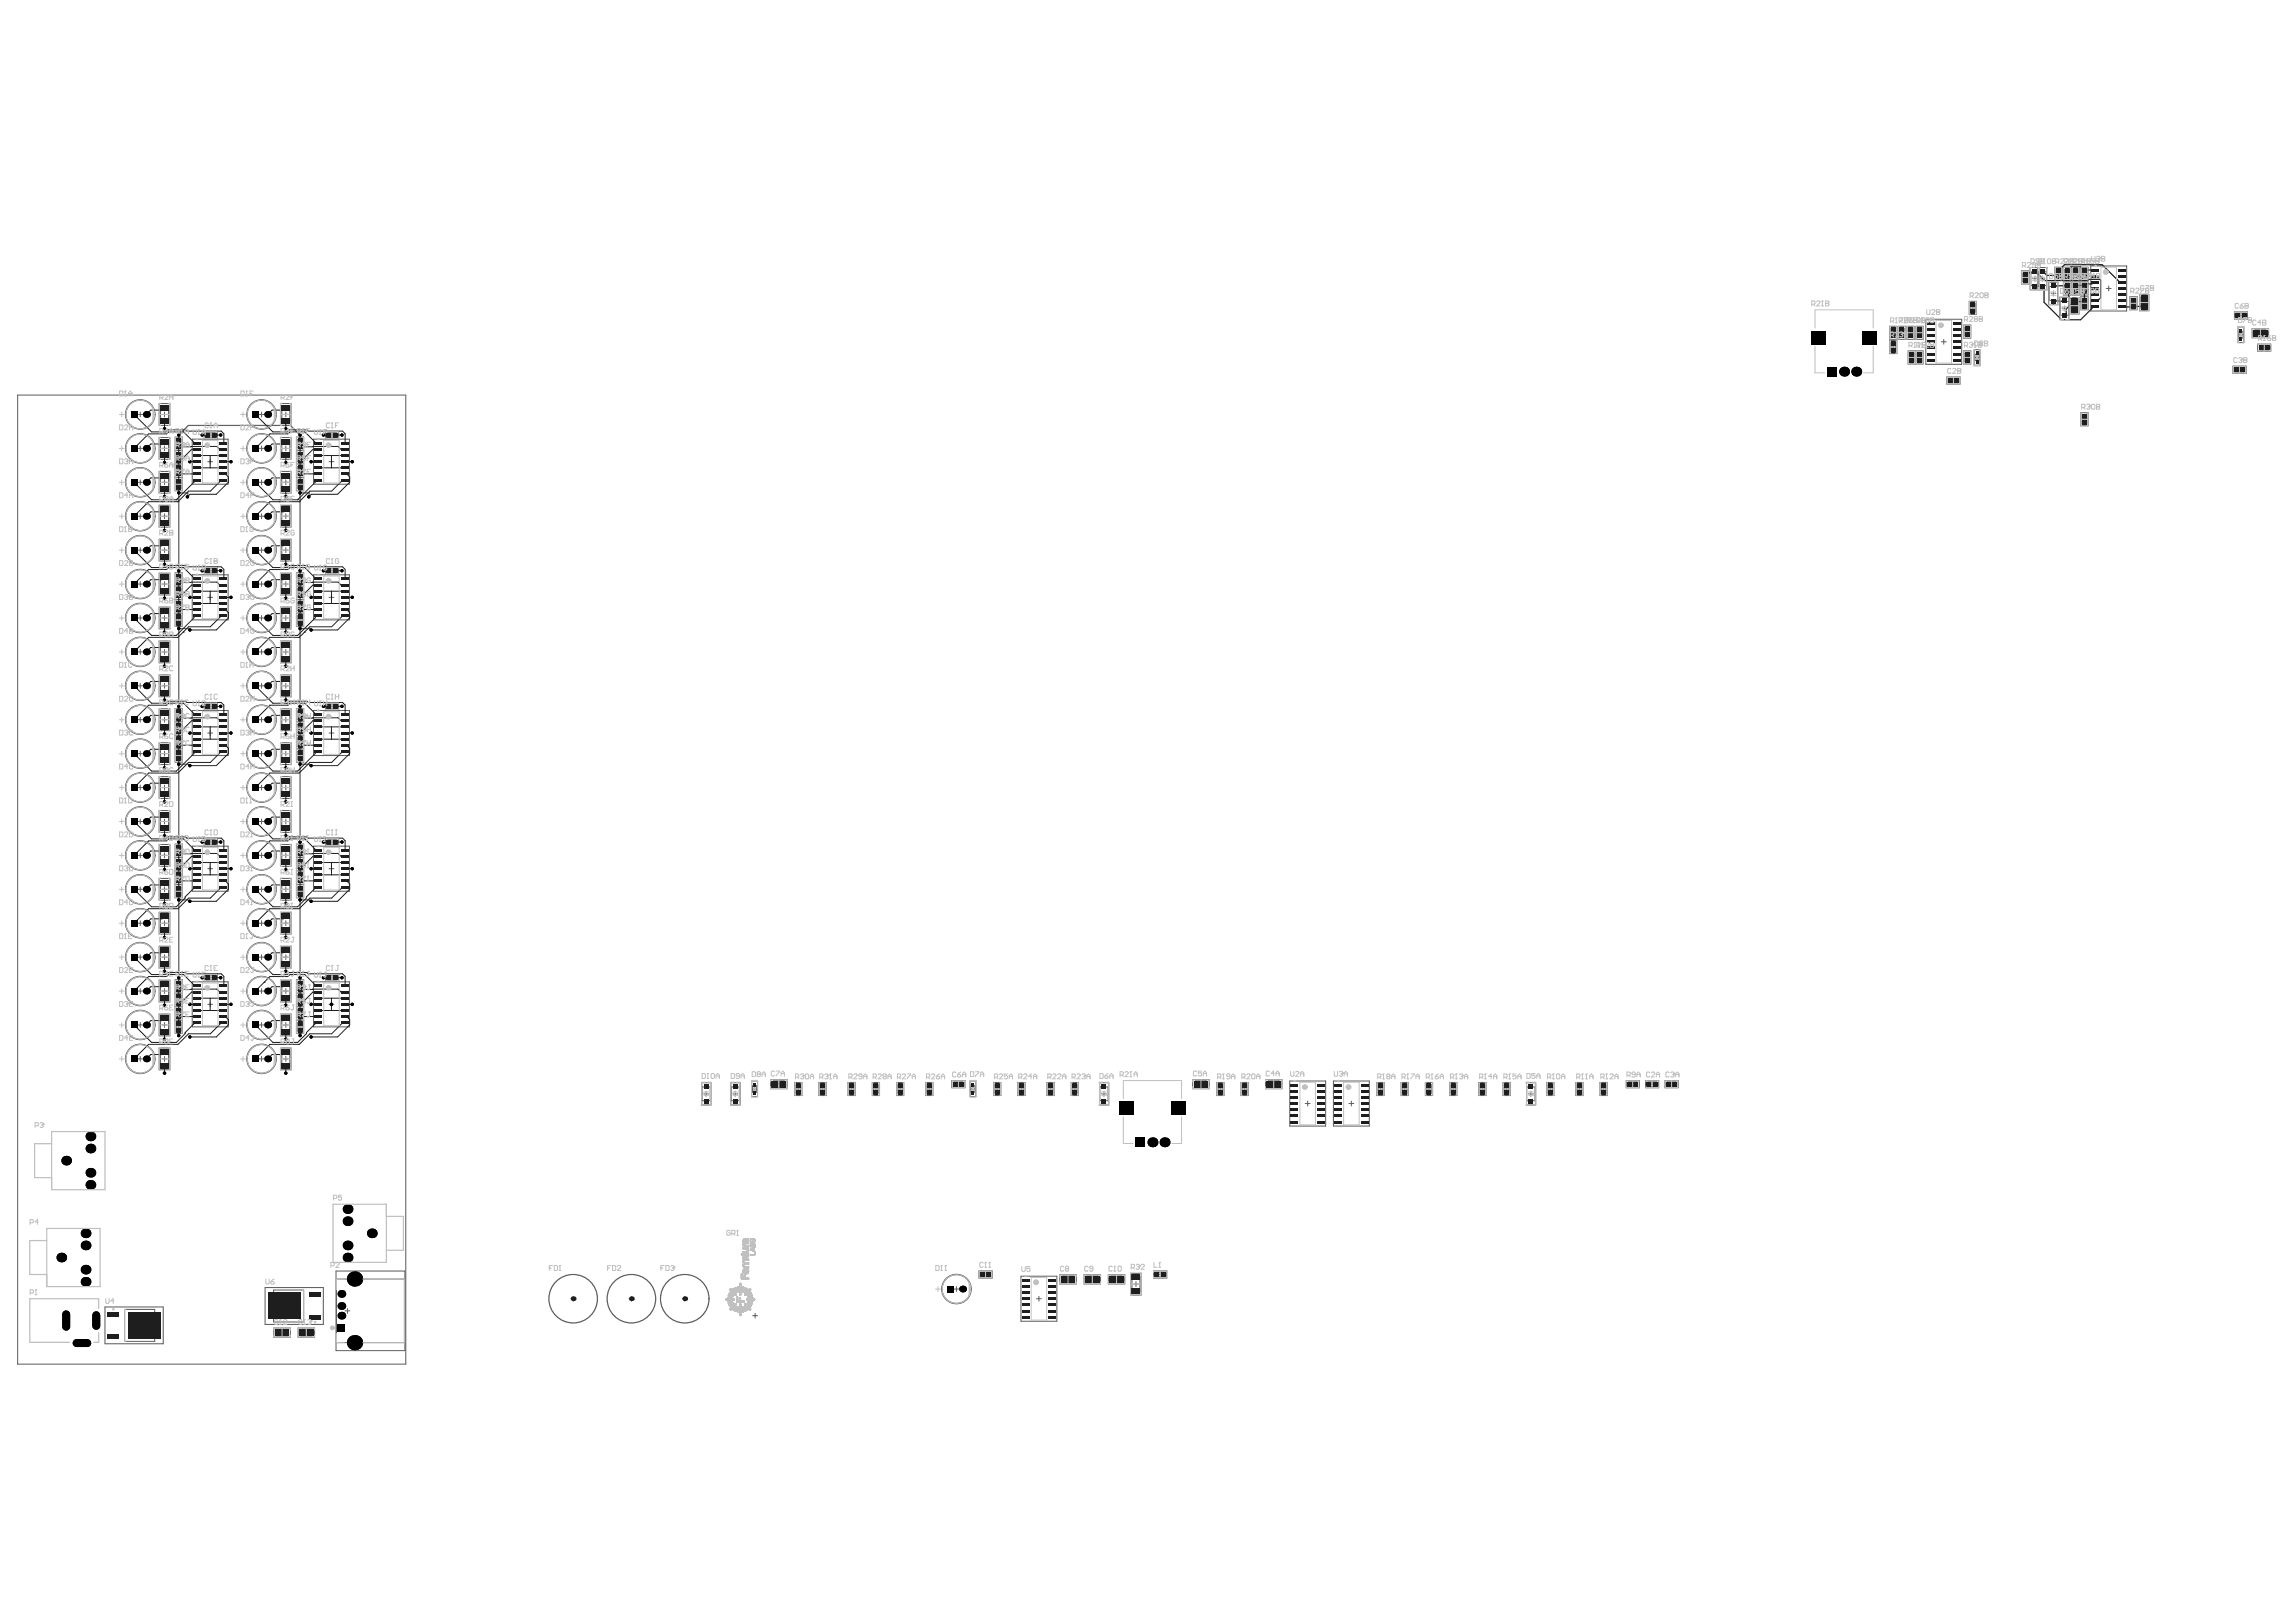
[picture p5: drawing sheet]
<svg xmlns="http://www.w3.org/2000/svg" width="297mm" height="210mm" viewBox="0 0 297 210" stroke-linecap="round" stroke-linejoin="round" font-family="sans-serif">
<g fill="none" stroke="#5a5a5a" stroke-width=".13">
<path d="M254.8 39h.9v1.7h-.9zM254.9 39.8h.6M254.9 39.3h.6v1.1h-.6zM255.2 39.5v.6M261.5 35.1h1v1.6h-1zM261.7 35.9h.6M261.7 35.4h.6v1.1h-.6zM262 35.6v.6M262.7 35.2h2.1v1.8h-2.1zM263 36.1h.6M263.3 35.7v.7M263.6 34.6v2.9"/>
<path d="M263.7 35.2v1.8M263.8 35.2v1.8M263.8 34.6v2.9M263.9 36.1h.6M264.2 35.7v.7M264.8 34.6v2.9M264.9 34.6h-2.3v2.9h2.3M265.1 37.1h1.1v1.8h-1.1zM265.3 38h.7M265.7 37.7v.6M265.8 34.6h1v1.7h-1zM266 35.4h.6"/>
<path d="M266 34.9h.6v1.1h-.6zM266.2 36.5v2.9M266.3 36.5h-1.3v2.9h1.3M266.3 35.1v.6M266.6 39h1v1.8h-1zM266.8 39.9h.6M266.9 34.6h1v1.7h-1zM266.9 36.5h1v1.7h-1zM267.1 39.6v.6M267.1 37.3h.6M267.1 35.4h.6M267.1 34.9h.6v1.1h-.6z"/>
<path d="M267.1 36.8h.6v1.1h-.6zM267.4 35.1v.6M267.4 37v.6M267.7 38.5v2.8M267.7 38.5h-1.2v2.8h1.2M267.8 38.5h1.2v2.1h-1.2zM267.9 38.9h.9v1.4h-.9zM268.1 39.6h.6M268.1 34.6h.9v1.7h-.9zM268.1 36.5h.9v1.7h-.9zM268.2 37.3h.6M268.2 35.4h.6"/>
<path d="M268.2 34.9h.6v1.1h-.6zM268.2 36.8h.6v1.1h-.6zM268.4 39.3v.6M268.5 35.1v.6M268.5 37v.6M269.2 34.6h.9v1.7h-.9zM269.2 36.5h.9v1.7h-.9zM269.2 38.4h.9v1.7h-.9zM269.4 37.3h.6M269.4 35.4h.6M269.4 39.2h.6M269.4 34.9h.6v1.1h-.6z"/>
<path d="M269.4 36.8h.6v1.1h-.6zM269.4 38.7h.6v1.1h-.6zM269.7 35.1v.6M269.7 37v.6M269.7 38.9v.6M270.5 34.4h4.6v5.8h-4.6zM272.5 37.3h.6M272.8 37v.6M275.6 38.4h.9v1.7h-.9zM275.7 39.2h.6M275.7 38.7h.6v1.1h-.6zM276 38.9v.6"/>
<path d="M276.8 38.1h1.2v2.1h-1.2zM277 38.5h.8v1.3h-.8zM277.1 39.2h.6M277.4 38.8v.7M2.3 51.1h50.2v125.4h-50.2zM17.8 58h.7M17.8 53.6h.7M18.1 53.3v.6M18.1 57.7v.6M20.6 52.2h1.4v2.8h-1.4zM20.6 56.6h1.4v2.8h-1.4zM20.8 57h1v2h-1z"/>
<path d="M20.8 52.6h1v2.1h-1zM21 58h.6M21 53.6h.6M21.3 53.3v.6M21.3 57.7v.6M22.7 56.6h.9v1.7h-.9zM22.7 58.3h.9v1.7h-.9zM22.8 59.2h.6M22.8 57.4h.6M22.8 56.9h.6v1.1h-.6zM22.8 58.6h.6v1.1h-.6zM23.1 57.1v.6"/>
<path d="M23.1 58.9v.6M24.9 56.8h4.6v5.9h-4.6zM26.4 55.8h1.7v1h-1.7zM26.7 56h1.1v.6h-1.1zM26.9 59.7h.6M27 56.3h.6M27.2 59.4v.7M27.3 56v.6M33.5 58h.7M33.5 53.6h.7M33.8 53.3v.6M33.8 57.7v.6"/>
<path d="M36.3 52.2h1.4v2.8h-1.4zM36.3 56.6h1.4v2.8h-1.4zM36.5 57h1v2h-1zM36.5 52.6h1v2.1h-1zM36.7 58h.6M36.7 53.6h.6M37 53.3v.6M37 57.7v.6M38.3 56.6h1v1.7h-1zM38.3 58.3h1v1.7h-1zM38.5 59.2h.6M38.5 57.4h.6"/>
<path d="M38.5 56.9h.6v1.1h-.6zM38.5 58.6h.6v1.1h-.6zM38.8 57.1v.6M38.8 58.9v.6M40.6 56.8h4.6v5.9h-4.6zM42.1 55.8h1.7v1h-1.7zM42.4 56h1.1v.6h-1.1zM42.6 59.7h.6M42.7 56.3h.6M42.9 59.4v.7M43 56v.6M238.3 48.1h.6"/>
<path d="M238.6 47.8v.6M244.5 42.2h.9v1.7h-.9zM244.5 44.1h.9v1.7h-.9zM244.6 43.1h.6M244.6 44.9h.6M244.6 44.4h.6v1.1h-.6zM244.6 42.5h.6v1.1h-.6zM244.9 42.8v.6M244.9 44.6v.6M245.6 42.2h.9v1.7h-.9zM245.8 43.1h.5M245.8 42.5h.5v1.1h-.5z"/>
<path d="M246 42.8v.6M246.7 42.2h.9v1.7h-.9zM246.9 45.4h.9v1.7h-.9zM246.9 43.1h.6M246.9 42.5h.6v1.1h-.6zM247 46.3h.6M247 45.7h.6v1.1h-.6zM247.2 42.8v.6M247.3 46v.6M247.9 42.2h.9v1.7h-.9zM247.9 45.4h.9v1.7h-.9zM248 46.3h.6"/>
<path d="M248 43.1h.6M248 42.5h.6v1.1h-.6zM248 45.7h.6v1.1h-.6zM248.3 42.8v.6M248.3 46v.6M249.1 41.3h4.7v5.8h-4.7zM251.2 44.2h.6M251.5 43.9v.6M251.9 48.8h1.7v.9h-1.7zM252.2 48.9h1.1v.6h-1.1zM252.4 49.2h.6M252.7 48.9v.6"/>
<path d="M254 45.4h1v1.7h-1zM254 42.1h1v1.7h-1zM254.2 46.3h.6M254.2 42.9h.6M254.2 45.7h.6v1.1h-.6zM254.2 42.4h.6v1.1h-.6zM254.5 42.6v.6M254.5 46v.6M255.4 45.2h.8v2.1h-.8zM255.5 46.3h.6M255.5 45.8h.5v.9h-.5zM255.8 46v.6"/>
<path d="M269.2 53.4h.9v1.7h-.9zM269.4 54.3h.6M269.4 53.7h.6v1.1h-.6zM269.7 54v.6M288.9 47.4h1.7v.9h-1.7zM289.1 40.4h1.7v.9h-1.7zM289.2 47.5h1.1v.6h-1.1zM289.4 40.5h1.1v.6h-1.1zM289.4 47.8h.6M289.5 42.3h.8v2h-.8zM289.6 43.3h.6M289.6 40.8h.6"/>
<path d="M289.7 42.9h.5v.8h-.5zM289.7 47.5v.6M289.9 40.5v.6M289.9 43v.6M291.4 42.5h2.1v1.2h-2.1zM291.7 42.7h1.4v.9h-1.4zM292.1 44.5h1.7v1h-1.7zM292.1 43.1h.6M292.4 44.7h1.1v.6h-1.1zM292.4 42.8v.6M292.6 45h.6M292.9 44.7v.6"/>
<path d="M17.8 80h.7M17.8 75.6h.7M17.8 71.2h.7M17.8 66.8h.7M17.8 62.4h.7M18.1 62.1v.6M18.1 66.5v.6M18.1 70.9v.6M18.1 75.3v.6M18.1 79.7v.6M20.6 61h1.4v2.8h-1.4zM20.6 65.4h1.4v2.8h-1.4z"/>
<path d="M20.6 69.8h1.4v2.8h-1.4zM20.6 74.2h1.4v2.8h-1.4zM20.6 78.6h1.4v2.8h-1.4zM20.8 79h1v2h-1zM20.8 74.6h1v2h-1zM20.8 70.2h1v2h-1zM20.8 65.8h1v2h-1zM20.8 61.4h1v2h-1zM21 80h.6M21 75.6h.6M21 71.2h.6M21 66.8h.6"/>
<path d="M21 62.4h.6M21.3 62.1v.6M21.3 66.5v.6M21.3 70.9v.6M21.3 75.3v.6M21.3 79.7v.6M22.7 60.1h.9v1.7h-.9zM22.7 61.8h.9v1.7h-.9zM22.7 74.1h.9v1.7h-.9zM22.7 75.9h.9v1.7h-.9zM22.7 77.6h.9v1.7h-.9zM22.7 79.4h.9v1.7h-.9z"/>
<path d="M22.8 78.5h.6M22.8 76.7h.6M22.8 62.7h.6M22.8 75h.6M22.8 60.9h.6M22.8 60.4h.6v1.1h-.6zM22.8 62.1h.6v1.1h-.6zM22.8 74.4h.6v1.1h-.6zM22.8 76.2h.6v1.1h-.6zM22.8 77.9h.6v1.1h-.6zM22.8 79.7h.6v1.1h-.6zM23.1 60.6v.6"/>
<path d="M23.1 62.4v.6M23.1 74.7v.6M23.1 76.4v.6M23.1 78.2v.6M23.1 79.9v.6M24.9 74.4h4.6v5.8h-4.6zM26.4 73.4h1.7v.9h-1.7zM26.7 73.6h1.1v.6h-1.1zM26.9 77.3h.6M27 73.9h.6M27.2 77v.6M27.3 73.6v.6"/>
<path d="M33.5 80h.7M33.5 75.6h.7M33.5 71.2h.7M33.5 66.8h.7M33.5 62.4h.7M33.8 62.1v.6M33.8 66.5v.6M33.8 70.9v.6M33.8 75.3v.6M33.8 79.7v.6M36.3 61h1.4v2.8h-1.4zM36.3 65.4h1.4v2.8h-1.4z"/>
<path d="M36.3 69.8h1.4v2.8h-1.4zM36.3 74.2h1.4v2.8h-1.4zM36.3 78.6h1.4v2.8h-1.4zM36.5 79h1v2h-1zM36.5 74.6h1v2h-1zM36.5 70.2h1v2h-1zM36.5 65.8h1v2h-1zM36.5 61.4h1v2h-1zM36.7 80h.6M36.7 75.6h.6M36.7 71.2h.6M36.7 66.8h.6"/>
<path d="M36.7 62.4h.6M37 62.1v.6M37 66.5v.6M37 70.9v.6M37 75.3v.6M37 79.7v.6M38.3 60.1h1v1.7h-1zM38.3 61.8h1v1.7h-1zM38.3 74.1h1v1.7h-1zM38.3 75.9h1v1.7h-1zM38.3 77.6h1v1.7h-1zM38.3 79.4h1v1.7h-1z"/>
<path d="M38.5 78.5h.6M38.5 76.7h.6M38.5 62.7h.6M38.5 75h.6M38.5 60.9h.6M38.5 60.4h.6v1.1h-.6zM38.5 62.1h.6v1.1h-.6zM38.5 74.4h.6v1.1h-.6zM38.5 76.2h.6v1.1h-.6zM38.5 77.9h.6v1.1h-.6zM38.5 79.7h.6v1.1h-.6zM38.8 60.6v.6"/>
<path d="M38.8 62.4v.6M38.8 74.7v.6M38.8 76.4v.6M38.8 78.2v.6M38.8 79.9v.6M40.6 74.4h4.6v5.8h-4.6zM42.1 73.4h1.7v.9h-1.7zM42.4 73.6h1.1v.6h-1.1zM42.6 77.3h.6M42.7 73.9h.6M42.9 77v.6M43 73.6v.6"/>
<path d="M17.8 97.5h.7M17.8 93.1h.7M17.8 88.7h.7M17.8 84.4h.7M18.1 84v.7M18.1 88.4v.7M18.1 92.8v.7M18.1 97.2v.6M20.6 82.9h1.4v2.9h-1.4zM20.6 87.3h1.4v2.9h-1.4zM20.6 91.7h1.4v2.8h-1.4zM20.6 96.1h1.4v2.8h-1.4z"/>
<path d="M20.8 96.5h1v2h-1zM20.8 92.1h1v2.1h-1zM20.8 87.7h1v2.1h-1zM20.8 83.3h1v2.1h-1zM21 97.5h.6M21 93.1h.6M21 88.7h.6M21 84.4h.6M21.3 84v.7M21.3 88.4v.7M21.3 92.8v.7M21.3 97.2v.6"/>
<path d="M22.7 91.7h.9v1.7h-.9zM22.7 93.4h.9v1.7h-.9zM22.7 95.2h.9v1.7h-.9zM22.7 96.9h.9v1.7h-.9zM22.8 97.8h.6M22.8 96h.6M22.8 94.3h.6M22.8 92.5h.6M22.8 80.2h.6M22.8 92h.6v1.1h-.6zM22.8 93.7h.6v1.1h-.6zM22.8 95.5h.6v1.1h-.6z"/>
<path d="M22.8 97.2h.6v1.1h-.6zM23.1 92.2v.6M23.1 94v.6M23.1 95.7v.6M23.1 97.5v.6M24.9 91.9h4.6v5.9h-4.6zM26.4 90.9h1.7v1h-1.7zM26.7 91.1h1.1v.6h-1.1zM26.9 94.9h.6M27 91.4h.6M27.2 94.5v.7M27.3 91.1v.6"/>
<path d="M33.5 97.5h.7M33.5 93.1h.7M33.5 88.7h.7M33.5 84.4h.7M33.8 84v.7M33.8 88.4v.7M33.8 92.8v.7M33.8 97.2v.6M36.3 82.9h1.4v2.9h-1.4zM36.3 87.3h1.4v2.9h-1.4zM36.3 91.7h1.4v2.8h-1.4zM36.3 96.1h1.4v2.8h-1.4z"/>
<path d="M36.5 96.5h1v2h-1zM36.5 92.1h1v2.1h-1zM36.5 87.7h1v2.1h-1zM36.5 83.3h1v2.1h-1zM36.7 97.5h.6M36.7 93.1h.6M36.7 88.7h.6M36.7 84.4h.6M37 84v.7M37 88.4v.7M37 92.8v.7M37 97.2v.6"/>
<path d="M38.3 91.7h1v1.7h-1zM38.3 93.4h1v1.7h-1zM38.3 95.2h1v1.7h-1zM38.3 96.9h1v1.7h-1zM38.5 97.8h.6M38.5 96h.6M38.5 94.3h.6M38.5 92.5h.6M38.5 80.2h.6M38.5 92h.6v1.1h-.6zM38.5 93.7h.6v1.1h-.6zM38.5 95.5h.6v1.1h-.6z"/>
<path d="M38.5 97.2h.6v1.1h-.6zM38.8 92.2v.6M38.8 94v.6M38.8 95.7v.6M38.8 97.5v.6M40.6 91.9h4.6v5.9h-4.6zM42.1 90.9h1.7v1h-1.7zM42.4 91.1h1.1v.6h-1.1zM42.6 94.9h.6M42.7 91.4h.6M42.9 94.5v.7M43 91.1v.6"/>
<path d="M17.8 119.5h.7M17.8 115.1h.7M17.8 110.7h.7M17.8 106.3h.7M17.8 101.9h.7M18.1 101.6v.6M18.1 106v.6M18.1 110.4v.6M18.1 114.8v.6M18.1 119.2v.6M20.6 100.5h1.4v2.8h-1.4zM20.6 104.9h1.4v2.8h-1.4z"/>
<path d="M20.6 109.3h1.4v2.8h-1.4zM20.6 113.7h1.4v2.8h-1.4zM20.6 118.1h1.4v2.8h-1.4zM20.8 118.5h1v2h-1zM20.8 114.1h1v2h-1zM20.8 109.7h1v2h-1zM20.8 105.3h1v2h-1zM20.8 100.9h1v2h-1zM21 119.5h.6M21 115.1h.6M21 110.7h.6M21 106.3h.6"/>
<path d="M21 101.9h.6M21.3 101.6v.6M21.3 106v.6M21.3 110.4v.6M21.3 114.8v.6M21.3 119.2v.6M22.7 109.2h.9v1.7h-.9zM22.7 111h.9v1.7h-.9zM22.7 112.7h.9v1.7h-.9zM22.7 114.5h.9v1.7h-.9zM22.8 115.3h.6M22.8 113.6h.6"/>
<path d="M22.8 111.8h.6M22.8 110.1h.6M22.8 109.5h.6v1.1h-.6zM22.8 111.3h.6v1.1h-.6zM22.8 113h.6v1.1h-.6zM22.8 114.8h.6v1.1h-.6zM23.1 109.8v.6M23.1 111.5v.6M23.1 113.3v.6M23.1 115v.6M24.9 109.5h4.6v5.8h-4.6zM26.4 108.5h1.7v.9h-1.7z"/>
<path d="M26.7 108.7h1.1v.6h-1.1zM26.9 112.4h.6M27 109h.6M27.2 112.1v.6M27.3 108.7v.6M33.5 119.5h.7M33.5 115.1h.7M33.5 110.7h.7M33.5 106.3h.7M33.5 101.9h.7M33.8 101.6v.6M33.8 106v.6"/>
<path d="M33.8 110.4v.6M33.8 114.8v.6M33.8 119.2v.6M36.3 100.5h1.4v2.8h-1.4zM36.3 104.9h1.4v2.8h-1.4zM36.3 109.3h1.4v2.8h-1.4zM36.3 113.7h1.4v2.8h-1.4zM36.3 118.1h1.4v2.8h-1.4zM36.5 118.5h1v2h-1zM36.5 114.1h1v2h-1zM36.5 109.7h1v2h-1zM36.5 105.3h1v2h-1z"/>
<path d="M36.5 100.9h1v2h-1zM36.7 119.5h.6M36.7 115.1h.6M36.7 110.7h.6M36.7 106.3h.6M36.7 101.9h.6M37 101.6v.6M37 106v.6M37 110.4v.6M37 114.8v.6M37 119.2v.6M38.3 109.2h1v1.7h-1z"/>
<path d="M38.3 111h1v1.7h-1zM38.3 112.7h1v1.7h-1zM38.3 114.5h1v1.7h-1zM38.5 115.3h.6M38.5 113.6h.6M38.5 111.8h.6M38.5 110.1h.6M38.5 109.5h.6v1.1h-.6zM38.5 111.3h.6v1.1h-.6zM38.5 113h.6v1.1h-.6zM38.5 114.8h.6v1.1h-.6zM38.8 109.8v.6"/>
<path d="M38.8 111.5v.6M38.8 113.3v.6M38.8 115v.6M40.6 109.5h4.6v5.8h-4.6zM42.1 108.5h1.7v.9h-1.7zM42.4 108.7h1.1v.6h-1.1zM42.6 112.4h.6M42.7 109h.6M42.9 112.1v.6M43 108.7v.6M17.8 137h.7M17.8 132.6h.7"/>
<path d="M17.8 128.3h.7M17.8 123.9h.7M18.1 123.5v.7M18.1 127.9v.7M18.1 132.3v.7M18.1 136.7v.6M20.6 122.5h1.4v2.8h-1.4zM20.6 126.8h1.4v2.9h-1.4zM20.6 131.2h1.4v2.9h-1.4zM20.6 135.6h1.4v2.8h-1.4zM20.8 136h1v2h-1zM20.8 131.6h1v2.1h-1z"/>
<path d="M20.8 127.2h1v2.1h-1zM20.8 122.8h1v2.1h-1zM21 137h.6M21 132.6h.6M21 128.3h.6M21 123.9h.6M21.3 123.5v.7M21.3 127.9v.7M21.3 132.3v.7M21.3 136.7v.6M22.7 126.8h.9v1.7h-.9zM22.7 128.5h.9v1.7h-.9z"/>
<path d="M22.7 130.3h.9v1.7h-.9zM22.7 132h.9v1.7h-.9zM22.8 132.9h.6M22.8 131.1h.6M22.8 129.4h.6M22.8 127.6h.6M22.8 127.1h.6v1.1h-.6zM22.8 128.8h.6v1.1h-.6zM22.8 130.6h.6v1.1h-.6zM22.8 132.3h.6v1.1h-.6zM23.1 127.3v.6M23.1 129.1v.6"/>
<path d="M23.1 130.8v.6M23.1 132.6v.6M24.9 127.1h4.6v5.8h-4.6zM26.4 126.1h1.7v.9h-1.7zM26.7 126.2h1.1v.6h-1.1zM26.9 130h.6M27 126.5h.6M27.2 129.7v.6M27.3 126.2v.6M33.5 137h.7M33.5 132.6h.7M33.5 128.3h.7"/>
<path d="M33.5 123.9h.7M33.8 123.5v.7M33.8 127.9v.7M33.8 132.3v.7M33.8 136.7v.6M36.3 122.5h1.4v2.8h-1.4zM36.3 126.8h1.4v2.9h-1.4zM36.3 131.2h1.4v2.9h-1.4zM36.3 135.6h1.4v2.8h-1.4zM36.5 136h1v2h-1zM36.5 131.6h1v2.1h-1zM36.5 127.2h1v2.1h-1z"/>
<path d="M36.5 122.8h1v2.1h-1zM36.7 137h.6M36.7 132.6h.6M36.7 128.3h.6M36.7 123.9h.6M37 123.5v.7M37 127.9v.7M37 132.3v.7M37 136.7v.6M38.3 126.8h1v1.7h-1zM38.3 128.5h1v1.7h-1zM38.3 130.3h1v1.7h-1z"/>
<path d="M38.3 132h1v1.7h-1zM38.5 132.9h.6M38.5 131.1h.6M38.5 129.4h.6M38.5 127.6h.6M38.5 127.1h.6v1.1h-.6zM38.5 128.8h.6v1.1h-.6zM38.5 130.6h.6v1.1h-.6zM38.5 132.3h.6v1.1h-.6zM38.8 127.3v.6M38.8 129.1v.6M38.8 130.8v.6"/>
<path d="M38.8 132.6v.6M40.6 127.1h4.6v5.8h-4.6zM42.1 126.1h1.7v.9h-1.7zM42.4 126.2h1.1v.6h-1.1zM42.6 130h.6M42.7 126.5h.6M42.9 129.7v.6M43 126.2v.6M97.2 139.9h.8v2h-.8zM99.7 139.7h2.1v1.2h-2.1zM100.1 139.9h1.4v.8h-1.4zM100.8 140v.6"/>
<path d="M123.1 139.8h1.7v1h-1.7zM125.5 139.9h.7v2h-.7zM154.3 139.7h2.1v1.2h-2.1zM154.7 139.9h1.4v.8h-1.4zM155.4 140v.6M163.7 139.7h2.2v1.2h-2.2zM164.1 139.9h1.4v.8h-1.4zM164.8 140v.6M166.9 139.9h4.6v5.8h-4.6zM172.5 139.9h4.7v5.8h-4.7zM210.4 139.8h1.7v1h-1.7zM212.9 139.8h1.7v1h-1.7z"/>
<path d="M215.4 139.8h1.7v1h-1.7zM8.2 150.2h.7M8.6 149.9v.6M47.8 159.6h.6M48.1 159.3v.6M90.7 140.1h1.3v2.9h-1.3M90.8 140.1v2.9M90.8 140.7h1.1v1.7h-1.1zM91 141.6h.7M91.3 141.2v.7M94.5 140.1h1.2v2.9h-1.2M94.5 140.1v2.9"/>
<path d="M94.6 140.7h1v1.7h-1zM94.8 141.6h.6M95.1 141.2v.7M97.3 140.9h.6M97.4 140.5h.5v.8h-.5zM97.6 140.6v.6M100.5 140.3h.6M102.8 140.1h.9v1.7h-.9zM103 140.9h.6M103 140.4h.6v1.1h-.6zM103.3 140.6v.6M105.9 140.1h1v1.7h-1z"/>
<path d="M106.1 140.9h.6M106.1 140.4h.6v1.1h-.6zM106.4 140.6v.6M109.7 140.1h.9v1.7h-.9zM109.9 140.9h.6M109.9 140.4h.6v1.1h-.6zM110.2 140.6v.6M112.8 140.1h1v1.7h-1zM113 140.9h.6M113 140.4h.6v1.1h-.6zM113.3 140.6v.6M116 140.1h.9v1.7h-.9z"/>
<path d="M116.2 140.9h.6M116.2 140.4h.6v1.1h-.6zM116.5 140.6v.6M119.8 140.1h.9v1.7h-.9zM119.9 140.9h.6M119.9 140.4h.6v1.1h-.6zM120.2 140.6v.6M123.4 140h1.1v.6h-1.1zM123.7 140.3h.6M124 140v.6M125.6 140.9h.6M125.6 140.5h.5v.8h-.5z"/>
<path d="M125.9 140.6v.6M128.5 140.1h1v1.7h-1zM128.7 140.9h.6M128.7 140.4h.6v1.1h-.6zM129 140.6v.6M131.7 140.1h.9v1.7h-.9zM131.8 140.9h.6M131.8 140.4h.6v1.1h-.6zM132.1 140.6v.6M135.4 140.1h1v1.7h-1zM135.6 140.9h.6M135.6 140.4h.6v1.1h-.6z"/>
<path d="M135.9 140.6v.6M138.6 140.1h.9v1.7h-.9zM138.8 140.9h.5M138.8 140.4h.5v1.1h-.5zM139.1 140.6v.6M142.2 140.1h1.2v2.9h-1.2M142.3 140.1v2.9M142.3 140.7h1.1v1.7h-1.1zM142.5 141.6h.6M142.8 141.2v.7M148.8 147.8h.6M149.1 147.5v.6"/>
<path d="M155.1 140.3h.6M157.4 140.1h1v1.7h-1zM157.6 140.9h.6M157.6 140.4h.6v1.1h-.6zM157.9 140.6v.6M160.5 140.1h1v1.7h-1zM160.7 140.9h.6M160.7 140.4h.6v1.1h-.6zM161 140.6v.6M164.5 140.3h.6M168.9 142.8h.6M169.2 142.5v.6"/>
<path d="M174.5 142.8h.6M174.8 142.5v.6M178.1 140.1h1v1.7h-1zM178.3 140.9h.6M178.3 140.4h.6v1.1h-.6zM178.6 140.6v.6M181.3 140.1h.9v1.7h-.9zM181.4 140.9h.6M181.4 140.4h.6v1.1h-.6zM181.7 140.6v.6M184.4 140.1h.9v1.7h-.9zM184.6 140.9h.6"/>
<path d="M184.6 140.4h.6v1.1h-.6zM184.9 140.6v.6M187.5 140.1h1v1.7h-1zM187.7 140.9h.6M187.7 140.4h.6v1.1h-.6zM188 140.6v.6M191.3 140.1h.9v1.7h-.9zM191.5 140.9h.6M191.5 140.4h.6v1.1h-.6zM191.8 140.6v.6M194.4 140.1h1v1.7h-1zM194.6 140.9h.6"/>
<path d="M194.6 140.4h.6v1.1h-.6zM194.9 140.6v.6M197.4 140.1h1.3v2.9h-1.3M197.5 140.1v2.9M197.5 140.7h1.1v1.7h-1.1zM197.7 141.6h.7M198.1 141.2v.7M200.1 140.1h.9v1.7h-.9zM200.3 140.9h.6M200.3 140.4h.6v1.1h-.6zM200.6 140.6v.6M203.9 140.1h.9v1.7h-.9z"/>
<path d="M204 140.9h.6M204 140.4h.6v1.1h-.6zM204.3 140.6v.6M207 140.1h.9v1.7h-.9zM207.2 140.9h.6M207.2 140.4h.6v1.1h-.6zM207.5 140.6v.6M210.7 140h1.1v.6h-1.1zM210.9 140.3h.6M211.2 140v.6M213.2 140h1.1v.6h-1.1zM213.4 140.3h.6"/>
<path d="M213.7 140v.6M215.7 140h1.1v.6h-1.1zM216 140.3h.6M216.3 140v.6M7.6 162.7h.6M7.9 162.4v.7M13.6 169.1h7.5v4.8h-7.5zM16.1 169.4h3.9v4.2h-3.9zM17 171.5h.7M17.3 171.2v.6M34.3 166.6h7.5v4.8h-7.5zM35.4 166.9h3.9v4.2h-3.9z"/>
<path d="M35.4 171.9h2.2v1.2h-2.2zM35.8 172h1.4v.9h-1.4zM36.2 172.5h.6M36.5 172.1v.7M37.7 169h.7M38.1 168.7v.6M38.6 171.9h2.1v1.2h-2.1zM38.9 172h1.4v.9h-1.4zM39.3 172.5h.6M39.6 172.1v.7M43.5 164.5h8.9v10.3h-8.9zM43.5 165.5h8.8v8.3h-8.8z"/>
<path d="M44.6 169.6h.7M45 169.3v.6M73.8 168.1h.7M74.2 167.8v.6M81.4 168.1h.6M81.7 167.8v.6M88.3 168.1h.6M88.6 167.8v.6M97.4 170.3h.6M97.7 169.9v.7M123.4 166.8h.7M123.7 166.5v.6"/>
<path d="M126.7 164.5h1.7v.9h-1.7zM127 164.6h1.1v.6h-1.1zM127.2 164.9h.6M127.5 164.6v.6M132.1 165.2h4.6v5.8h-4.6zM134.1 168.1h.6M134.4 167.8v.6M137.1 165h2.1v1.2h-2.1zM137.5 165.1h1.4v.9h-1.4zM137.9 165.6h.6M138.2 165.2v.7M140.2 165h2.2v1.2h-2.2z"/>
<path d="M140.6 165.1h1.4v.9h-1.4zM141 165.6h.6M141.3 165.2v.7M143.4 165h2.1v1.2h-2.1zM143.8 165.1h1.3v.9h-1.3zM144.1 165.6h.7M144.5 165.2v.7M146.3 164.8h1.4v2.8h-1.4zM146.4 165.2h1.1v2h-1.1zM146.6 166.2h.7M147 165.9v.6M149.3 164.5h1.6v.9h-1.6z"/>
<path d="M149.6 164.6h1v.6h-1zM149.8 164.9h.6M150.1 164.6v.6"/>
<circle cx="18.1" cy="58" r="1.85"/>
<circle cx="18.1" cy="53.6" r="1.85"/>
<circle cx="18.1" cy="53.6" r="1.91"/>
<circle cx="18.1" cy="58" r="1.91"/>
<circle cx="33.8" cy="58" r="1.85"/>
<circle cx="33.8" cy="53.6" r="1.85"/>
<circle cx="33.8" cy="53.6" r="1.91"/>
<circle cx="33.8" cy="58" r="1.91"/>
<circle cx="18.1" cy="80" r="1.85"/>
<circle cx="18.1" cy="71.2" r="1.85"/>
<circle cx="18.1" cy="62.4" r="1.85"/>
<circle cx="18.1" cy="66.8" r="1.85"/>
<circle cx="18.1" cy="75.6" r="1.85"/>
<circle cx="18.1" cy="80" r="1.91"/>
<circle cx="18.1" cy="71.2" r="1.91"/>
<circle cx="18.1" cy="62.4" r="1.91"/>
<circle cx="18.1" cy="75.6" r="1.91"/>
<circle cx="18.1" cy="66.8" r="1.91"/>
<circle cx="33.8" cy="80" r="1.85"/>
<circle cx="33.8" cy="71.2" r="1.85"/>
<circle cx="33.8" cy="62.4" r="1.85"/>
<circle cx="33.8" cy="75.6" r="1.85"/>
<circle cx="33.8" cy="66.8" r="1.85"/>
<circle cx="33.8" cy="80" r="1.91"/>
<circle cx="33.8" cy="71.2" r="1.91"/>
<circle cx="33.8" cy="62.4" r="1.91"/>
<circle cx="33.8" cy="75.6" r="1.91"/>
<circle cx="33.8" cy="66.8" r="1.91"/>
<circle cx="18.1" cy="84.4" r="1.85"/>
<circle cx="18.1" cy="97.5" r="1.85"/>
<circle cx="18.1" cy="88.7" r="1.85"/>
<circle cx="18.1" cy="93.1" r="1.85"/>
<circle cx="18.1" cy="97.5" r="1.91"/>
<circle cx="18.1" cy="93.1" r="1.91"/>
<circle cx="18.1" cy="88.7" r="1.91"/>
<circle cx="18.1" cy="84.4" r="1.91"/>
<circle cx="33.8" cy="84.4" r="1.85"/>
<circle cx="33.8" cy="97.5" r="1.85"/>
<circle cx="33.8" cy="88.7" r="1.85"/>
<circle cx="33.8" cy="93.1" r="1.85"/>
<circle cx="33.8" cy="97.5" r="1.91"/>
<circle cx="33.8" cy="93.1" r="1.91"/>
<circle cx="33.8" cy="88.7" r="1.91"/>
<circle cx="33.8" cy="84.4" r="1.91"/>
<circle cx="18.1" cy="106.3" r="1.85"/>
<circle cx="18.1" cy="119.5" r="1.85"/>
<circle cx="18.1" cy="110.7" r="1.85"/>
<circle cx="18.1" cy="115.1" r="1.85"/>
<circle cx="18.1" cy="101.9" r="1.85"/>
<circle cx="18.1" cy="101.9" r="1.91"/>
<circle cx="18.1" cy="106.3" r="1.91"/>
<circle cx="18.1" cy="119.5" r="1.91"/>
<circle cx="18.1" cy="110.7" r="1.91"/>
<circle cx="18.1" cy="115.1" r="1.91"/>
<circle cx="33.8" cy="106.3" r="1.85"/>
<circle cx="33.8" cy="115.1" r="1.85"/>
<circle cx="33.8" cy="110.7" r="1.85"/>
<circle cx="33.8" cy="119.5" r="1.85"/>
<circle cx="33.8" cy="101.9" r="1.85"/>
<circle cx="33.8" cy="101.9" r="1.91"/>
<circle cx="33.8" cy="119.5" r="1.91"/>
<circle cx="33.8" cy="110.7" r="1.91"/>
<circle cx="33.8" cy="106.3" r="1.91"/>
<circle cx="33.8" cy="115.1" r="1.91"/>
<circle cx="18.1" cy="132.6" r="1.85"/>
<circle cx="18.1" cy="137" r="1.85"/>
<circle cx="18.1" cy="123.9" r="1.85"/>
<circle cx="18.1" cy="128.3" r="1.85"/>
<circle cx="18.1" cy="137" r="1.91"/>
<circle cx="18.1" cy="123.9" r="1.91"/>
<circle cx="18.1" cy="128.3" r="1.91"/>
<circle cx="18.1" cy="132.6" r="1.91"/>
<circle cx="33.8" cy="132.6" r="1.85"/>
<circle cx="33.8" cy="137" r="1.85"/>
<circle cx="33.8" cy="123.9" r="1.85"/>
<circle cx="33.8" cy="128.3" r="1.85"/>
<circle cx="33.8" cy="137" r="1.91"/>
<circle cx="33.8" cy="123.9" r="1.91"/>
<circle cx="33.8" cy="128.3" r="1.91"/>
<circle cx="33.8" cy="132.6" r="1.91"/>
<circle cx="123.7" cy="166.8" r="1.85"/>
<circle cx="123.7" cy="166.8" r="1.91"/>
</g>
<g fill="none" stroke="#5a5a5a" stroke-width=".16">
<path d="M23.1 56.3l1.3-1.2h13.2l1.2 1.2M24.3 64.3v-.5h-1.2v10.1M39.9 64.3l.1-.5h-1.2v10.1M24.6 81.5l-.3-.2h-1.2v10.1M24.6 99.1l-.3-.2h-1.2v10.1M40.3 81.5l-.3-.2h-1.2v10.1M40.3 99.1l-.3-.2h-1.2v10.1M24.6 116.6l-.3-.1h-1.2v10M40.3 116.6l-.3-.1h-1.2v10"/>
<circle cx="74.2" cy="168.1" r="3.1"/>
<circle cx="81.7" cy="168.1" r="3.1"/>
<circle cx="88.6" cy="168.1" r="3.1"/>
</g>
<g fill="#000">
<circle cx="18.9" cy="58" r=".44"/>
<circle cx="18.9" cy="53.6" r=".44"/>
<circle cx="21.3" cy="55.5" r=".22"/>
<circle cx="21.3" cy="59.9" r=".22"/>
<circle cx="23.1" cy="56.3" r=".22"/>
<circle cx="24.6" cy="59.7" r=".22"/>
<circle cx="26.2" cy="56.3" r=".22"/>
<circle cx="28.5" cy="56.3" r=".22"/>
<circle cx="29.9" cy="59.7" r=".22"/>
<circle cx="34.6" cy="58" r=".44"/>
<circle cx="34.6" cy="53.6" r=".44"/>
<circle cx="37" cy="55.5" r=".22"/>
<circle cx="37" cy="59.9" r=".22"/>
<circle cx="38.8" cy="56.3" r=".22"/>
<circle cx="40.3" cy="59.7" r=".22"/>
<circle cx="41.8" cy="56.3" r=".22"/>
<circle cx="44.2" cy="56.3" r=".22"/>
<circle cx="45.6" cy="59.7" r=".22"/>
<circle cx="238.6" cy="48.1" r=".64"/>
<circle cx="240.1" cy="48.1" r=".64"/>
<circle cx="18.9" cy="62.4" r=".44"/>
<circle cx="18.9" cy="66.8" r=".44"/>
<circle cx="18.9" cy="71.2" r=".44"/>
<circle cx="18.9" cy="75.6" r=".44"/>
<circle cx="18.9" cy="80" r=".44"/>
<circle cx="21.3" cy="77.4" r=".22"/>
<circle cx="21.3" cy="73" r=".22"/>
<circle cx="21.3" cy="64.3" r=".22"/>
<circle cx="21.3" cy="68.7" r=".22"/>
<circle cx="23.1" cy="63.8" r=".22"/>
<circle cx="23.1" cy="73.9" r=".22"/>
<circle cx="24.3" cy="64.3" r=".22"/>
<circle cx="24.6" cy="77.3" r=".22"/>
<circle cx="26.2" cy="73.9" r=".22"/>
<circle cx="28.5" cy="73.9" r=".22"/>
<circle cx="29.9" cy="77.3" r=".22"/>
<circle cx="34.6" cy="62.4" r=".44"/>
<circle cx="34.6" cy="66.8" r=".44"/>
<circle cx="34.6" cy="71.2" r=".44"/>
<circle cx="34.6" cy="75.6" r=".44"/>
<circle cx="34.6" cy="80" r=".44"/>
<circle cx="37" cy="77.4" r=".22"/>
<circle cx="37" cy="73" r=".22"/>
<circle cx="37" cy="64.3" r=".22"/>
<circle cx="37" cy="68.7" r=".22"/>
<circle cx="38.8" cy="63.8" r=".22"/>
<circle cx="38.8" cy="73.9" r=".22"/>
<circle cx="39.9" cy="64.3" r=".22"/>
<circle cx="40.3" cy="77.3" r=".22"/>
<circle cx="41.8" cy="73.9" r=".22"/>
<circle cx="44.2" cy="73.9" r=".22"/>
<circle cx="45.6" cy="77.3" r=".22"/>
<circle cx="18.9" cy="93.1" r=".44"/>
<circle cx="18.9" cy="88.7" r=".44"/>
<circle cx="18.9" cy="97.5" r=".44"/>
<circle cx="18.9" cy="84.4" r=".44"/>
<circle cx="21.3" cy="86.2" r=".22"/>
<circle cx="21.3" cy="81.8" r=".22"/>
<circle cx="21.3" cy="90.6" r=".22"/>
<circle cx="21.3" cy="95" r=".22"/>
<circle cx="21.3" cy="99.4" r=".22"/>
<circle cx="23.1" cy="81.3" r=".22"/>
<circle cx="23.1" cy="98.9" r=".22"/>
<circle cx="23.1" cy="91.4" r=".22"/>
<circle cx="24.6" cy="81.5" r=".22"/>
<circle cx="24.6" cy="94.9" r=".22"/>
<circle cx="24.6" cy="99.1" r=".22"/>
<circle cx="26.2" cy="91.4" r=".22"/>
<circle cx="28.5" cy="91.4" r=".22"/>
<circle cx="29.9" cy="94.9" r=".22"/>
<circle cx="34.6" cy="88.7" r=".44"/>
<circle cx="34.6" cy="84.4" r=".44"/>
<circle cx="34.6" cy="93.1" r=".44"/>
<circle cx="34.6" cy="97.5" r=".44"/>
<circle cx="37" cy="86.2" r=".22"/>
<circle cx="37" cy="81.8" r=".22"/>
<circle cx="37" cy="90.6" r=".22"/>
<circle cx="37" cy="95" r=".22"/>
<circle cx="37" cy="99.4" r=".22"/>
<circle cx="38.8" cy="81.3" r=".22"/>
<circle cx="38.8" cy="98.9" r=".22"/>
<circle cx="38.8" cy="91.4" r=".22"/>
<circle cx="40.3" cy="81.5" r=".22"/>
<circle cx="40.3" cy="94.9" r=".22"/>
<circle cx="40.3" cy="99.1" r=".22"/>
<circle cx="41.8" cy="91.4" r=".22"/>
<circle cx="44.2" cy="91.4" r=".22"/>
<circle cx="45.6" cy="94.9" r=".22"/>
<circle cx="18.9" cy="106.3" r=".44"/>
<circle cx="18.9" cy="115.1" r=".44"/>
<circle cx="18.9" cy="119.5" r=".44"/>
<circle cx="18.9" cy="101.9" r=".44"/>
<circle cx="18.9" cy="110.7" r=".44"/>
<circle cx="21.3" cy="112.5" r=".22"/>
<circle cx="21.3" cy="116.9" r=".22"/>
<circle cx="21.3" cy="103.8" r=".22"/>
<circle cx="21.3" cy="108.2" r=".22"/>
<circle cx="23.1" cy="109" r=".22"/>
<circle cx="23.1" cy="116.5" r=".22"/>
<circle cx="24.6" cy="112.4" r=".22"/>
<circle cx="24.6" cy="116.6" r=".22"/>
<circle cx="26.2" cy="109" r=".22"/>
<circle cx="28.5" cy="109" r=".22"/>
<circle cx="29.9" cy="112.4" r=".22"/>
<circle cx="34.6" cy="115.1" r=".44"/>
<circle cx="34.6" cy="106.3" r=".44"/>
<circle cx="34.6" cy="119.5" r=".44"/>
<circle cx="34.6" cy="110.7" r=".44"/>
<circle cx="34.6" cy="101.9" r=".44"/>
<circle cx="37" cy="116.9" r=".22"/>
<circle cx="37" cy="112.5" r=".22"/>
<circle cx="37" cy="103.8" r=".22"/>
<circle cx="37" cy="108.2" r=".22"/>
<circle cx="38.8" cy="109" r=".22"/>
<circle cx="38.8" cy="116.5" r=".22"/>
<circle cx="40.3" cy="112.4" r=".22"/>
<circle cx="40.3" cy="116.6" r=".22"/>
<circle cx="41.8" cy="109" r=".22"/>
<circle cx="44.2" cy="109" r=".22"/>
<circle cx="45.6" cy="112.4" r=".22"/>
<circle cx="18.9" cy="137" r=".44"/>
<circle cx="18.9" cy="123.9" r=".44"/>
<circle cx="18.9" cy="128.3" r=".44"/>
<circle cx="18.9" cy="132.6" r=".44"/>
<circle cx="21.3" cy="138.9" r=".22"/>
<circle cx="21.3" cy="125.7" r=".22"/>
<circle cx="21.3" cy="121.3" r=".22"/>
<circle cx="21.3" cy="130.1" r=".22"/>
<circle cx="21.3" cy="134.5" r=".22"/>
<circle cx="23.1" cy="126.5" r=".22"/>
<circle cx="23.1" cy="134" r=".22"/>
<circle cx="24.6" cy="134.2" r=".22"/>
<circle cx="24.6" cy="130" r=".22"/>
<circle cx="26.2" cy="126.5" r=".22"/>
<circle cx="28.5" cy="126.5" r=".22"/>
<circle cx="29.9" cy="130" r=".22"/>
<circle cx="34.6" cy="137" r=".44"/>
<circle cx="34.6" cy="123.9" r=".44"/>
<circle cx="34.6" cy="132.6" r=".44"/>
<circle cx="34.6" cy="128.3" r=".44"/>
<circle cx="37" cy="138.9" r=".22"/>
<circle cx="37" cy="125.7" r=".22"/>
<circle cx="37" cy="121.3" r=".22"/>
<circle cx="37" cy="130.1" r=".22"/>
<circle cx="37" cy="134.5" r=".22"/>
<circle cx="38.8" cy="126.5" r=".22"/>
<circle cx="38.8" cy="134" r=".22"/>
<circle cx="40.3" cy="134.2" r=".22"/>
<circle cx="40.3" cy="130" r=".22"/>
<circle cx="41.8" cy="126.5" r=".22"/>
<circle cx="42.9" cy="130" r=".22"/>
<circle cx="44.2" cy="126.5" r=".22"/>
<circle cx="45.6" cy="130" r=".22"/>
<circle cx="8.6" cy="150.2" r=".62"/>
<circle cx="11.1" cy="159.6" r=".62"/>
<circle cx="11.7" cy="148.6" r=".62"/>
<circle cx="11.7" cy="151.8" r=".62"/>
<circle cx="11.7" cy="147.1" r=".62"/>
<circle cx="11.7" cy="153.3" r=".62"/>
<circle cx="45" cy="158" r=".62"/>
<circle cx="45" cy="156.5" r=".62"/>
<circle cx="48.1" cy="159.6" r=".62"/>
<circle cx="149.1" cy="147.8" r=".64"/>
<circle cx="150.7" cy="147.8" r=".64"/>
<circle cx="7.9" cy="162.7" r=".62"/>
<circle cx="11.1" cy="161.2" r=".62"/>
<circle cx="11.1" cy="164.3" r=".62"/>
<circle cx="11.1" cy="165.9" r=".62"/>
<circle cx="44.2" cy="169" r=".5"/>
<circle cx="44.2" cy="170.3" r=".5"/>
<circle cx="44.2" cy="167.4" r=".5"/>
<circle cx="45" cy="162.7" r=".62"/>
<circle cx="45" cy="161.2" r=".62"/>
<circle cx="45.9" cy="165.5" r=".98"/>
<circle cx="45.9" cy="173.8" r=".98"/>
<circle cx="124.5" cy="166.8" r=".44"/>
</g>
<path d="M8.6 170.1v1.6M9.9 173.8h1.4M12.5 170.2v1.4" fill="none" stroke="#000" stroke-width="1"/>
<g fill="#000">
<path d="M16.9 57.6h.9v.9h-.9z" fill-rule="evenodd"/>
<path d="M16.9 53.2h.9v.9h-.9z" fill-rule="evenodd"/>
<path d="M16.9 57.6h.9v.9h-.9z" fill-rule="evenodd"/>
<path d="M16.9 53.2h.9v.9h-.9z" fill-rule="evenodd"/>
<path d="M32.6 57.6h.9v.9h-.9z" fill-rule="evenodd"/>
<path d="M32.6 53.2h.9v.9h-.9z" fill-rule="evenodd"/>
<path d="M32.6 57.6h.9v.9h-.9z" fill-rule="evenodd"/>
<path d="M32.6 53.2h.9v.9h-.9z" fill-rule="evenodd"/>
<path d="M234.3 42.8h1.9v1.8h-1.9z" fill-rule="evenodd"/>
<path d="M234.3 42.8h1.9v1.8h-1.9z" fill-rule="evenodd"/>
<path d="M236.4 47.5h1.3v1.2h-1.3z" fill-rule="evenodd"/>
<path d="M236.4 47.5h1.3v1.2h-1.3z" fill-rule="evenodd"/>
<path d="M240.9 42.8h2v1.8h-2z" fill-rule="evenodd"/>
<path d="M240.9 42.8h2v1.8h-2z" fill-rule="evenodd"/>
<path d="M16.9 75.1h.9v.9h-.9z" fill-rule="evenodd"/>
<path d="M16.9 66.4h.9v.8h-.9z" fill-rule="evenodd"/>
<path d="M16.9 70.8h.9v.8h-.9z" fill-rule="evenodd"/>
<path d="M16.9 62h.9v.9h-.9z" fill-rule="evenodd"/>
<path d="M16.9 75.1h.9v.9h-.9z" fill-rule="evenodd"/>
<path d="M16.9 66.4h.9v.8h-.9z" fill-rule="evenodd"/>
<path d="M16.9 70.8h.9v.8h-.9z" fill-rule="evenodd"/>
<path d="M16.9 62h.9v.9h-.9z" fill-rule="evenodd"/>
<path d="M32.6 75.1h.9v.9h-.9z" fill-rule="evenodd"/>
<path d="M32.6 66.4h.9v.8h-.9z" fill-rule="evenodd"/>
<path d="M32.6 70.8h.9v.8h-.9z" fill-rule="evenodd"/>
<path d="M32.6 62h.9v.9h-.9z" fill-rule="evenodd"/>
<path d="M32.6 75.1h.9v.9h-.9z" fill-rule="evenodd"/>
<path d="M32.6 66.4h.9v.8h-.9z" fill-rule="evenodd"/>
<path d="M32.6 70.8h.9v.8h-.9z" fill-rule="evenodd"/>
<path d="M32.6 62h.9v.9h-.9z" fill-rule="evenodd"/>
<path d="M16.9 83.9h.9v.9h-.9z" fill-rule="evenodd"/>
<path d="M16.9 92.7h.9v.9h-.9z" fill-rule="evenodd"/>
<path d="M16.9 88.3h.9v.9h-.9z" fill-rule="evenodd"/>
<path d="M16.9 79.5h.9v.9h-.9z" fill-rule="evenodd"/>
<path d="M16.9 97.1h.9v.9h-.9z" fill-rule="evenodd"/>
<path d="M16.9 83.9h.9v.9h-.9z" fill-rule="evenodd"/>
<path d="M16.9 92.7h.9v.9h-.9z" fill-rule="evenodd"/>
<path d="M16.9 88.3h.9v.9h-.9z" fill-rule="evenodd"/>
<path d="M16.9 79.5h.9v.9h-.9z" fill-rule="evenodd"/>
<path d="M16.9 97.1h.9v.9h-.9z" fill-rule="evenodd"/>
<path d="M32.6 83.9h.9v.9h-.9z" fill-rule="evenodd"/>
<path d="M32.6 92.7h.9v.9h-.9z" fill-rule="evenodd"/>
<path d="M32.6 88.3h.9v.9h-.9z" fill-rule="evenodd"/>
<path d="M32.6 79.5h.9v.9h-.9z" fill-rule="evenodd"/>
<path d="M32.6 97.1h.9v.9h-.9z" fill-rule="evenodd"/>
<path d="M32.6 83.9h.9v.9h-.9z" fill-rule="evenodd"/>
<path d="M32.6 92.7h.9v.9h-.9z" fill-rule="evenodd"/>
<path d="M32.6 88.3h.9v.9h-.9z" fill-rule="evenodd"/>
<path d="M32.6 79.5h.9v.9h-.9z" fill-rule="evenodd"/>
<path d="M32.6 97.1h.9v.9h-.9z" fill-rule="evenodd"/>
<path d="M16.9 114.6h.9v.9h-.9z" fill-rule="evenodd"/>
<path d="M16.9 105.9h.9v.8h-.9z" fill-rule="evenodd"/>
<path d="M16.9 119h.9v.9h-.9z" fill-rule="evenodd"/>
<path d="M16.9 110.3h.9v.8h-.9z" fill-rule="evenodd"/>
<path d="M16.9 101.5h.9v.9h-.9z" fill-rule="evenodd"/>
<path d="M16.9 114.6h.9v.9h-.9z" fill-rule="evenodd"/>
<path d="M16.9 105.9h.9v.8h-.9z" fill-rule="evenodd"/>
<path d="M16.9 119h.9v.9h-.9z" fill-rule="evenodd"/>
<path d="M16.9 110.3h.9v.8h-.9z" fill-rule="evenodd"/>
<path d="M16.9 101.5h.9v.9h-.9z" fill-rule="evenodd"/>
<path d="M32.6 114.6h.9v.9h-.9z" fill-rule="evenodd"/>
<path d="M32.6 105.9h.9v.8h-.9z" fill-rule="evenodd"/>
<path d="M32.6 119h.9v.9h-.9z" fill-rule="evenodd"/>
<path d="M32.6 110.3h.9v.8h-.9z" fill-rule="evenodd"/>
<path d="M32.6 101.5h.9v.9h-.9z" fill-rule="evenodd"/>
<path d="M32.6 114.6h.9v.9h-.9z" fill-rule="evenodd"/>
<path d="M32.6 105.9h.9v.8h-.9z" fill-rule="evenodd"/>
<path d="M32.6 119h.9v.9h-.9z" fill-rule="evenodd"/>
<path d="M32.6 110.3h.9v.8h-.9z" fill-rule="evenodd"/>
<path d="M32.6 101.5h.9v.9h-.9z" fill-rule="evenodd"/>
<path d="M16.9 123.4h.9v.9h-.9z" fill-rule="evenodd"/>
<path d="M16.9 136.6h.9v.9h-.9z" fill-rule="evenodd"/>
<path d="M16.9 132.2h.9v.9h-.9z" fill-rule="evenodd"/>
<path d="M16.9 127.8h.9v.9h-.9z" fill-rule="evenodd"/>
<path d="M16.9 123.4h.9v.9h-.9z" fill-rule="evenodd"/>
<path d="M16.9 136.6h.9v.9h-.9z" fill-rule="evenodd"/>
<path d="M16.9 132.2h.9v.9h-.9z" fill-rule="evenodd"/>
<path d="M16.9 127.8h.9v.9h-.9z" fill-rule="evenodd"/>
<path d="M32.6 123.4h.9v.9h-.9z" fill-rule="evenodd"/>
<path d="M32.6 136.6h.9v.9h-.9z" fill-rule="evenodd"/>
<path d="M32.6 132.2h.9v.9h-.9z" fill-rule="evenodd"/>
<path d="M32.6 127.8h.9v.9h-.9z" fill-rule="evenodd"/>
<path d="M32.6 123.4h.9v.9h-.9z" fill-rule="evenodd"/>
<path d="M32.6 136.6h.9v.9h-.9z" fill-rule="evenodd"/>
<path d="M32.6 132.2h.9v.9h-.9z" fill-rule="evenodd"/>
<path d="M32.6 127.8h.9v.9h-.9z" fill-rule="evenodd"/>
<path d="M144.8 142.5h1.9v1.8h-1.9z" fill-rule="evenodd"/>
<path d="M144.8 142.5h1.9v1.8h-1.9z" fill-rule="evenodd"/>
<path d="M146.9 147.2h1.3v1.3h-1.3z" fill-rule="evenodd"/>
<path d="M146.9 147.2h1.3v1.3h-1.3z" fill-rule="evenodd"/>
<path d="M151.5 142.5h1.9v1.8h-1.9z" fill-rule="evenodd"/>
<path d="M151.5 142.5h1.9v1.8h-1.9z" fill-rule="evenodd"/>
<path d="M43.7 171.3h1v1h-1z" fill-rule="evenodd"/>
<path d="M43.7 171.3h1v1h-1z" fill-rule="evenodd"/>
<path d="M122.5 166.4h.9v.9h-.9z" fill-rule="evenodd"/>
<path d="M122.5 166.4h.9v.9h-.9z" fill-rule="evenodd"/>
</g>
<g fill="none" stroke="#1e1e1e" stroke-width=".13">
<path d="M17.3 53.6l2.3 2.3h1.9l.2-.3h2.3l.2 .2h4.4l.4 .3-.1 1.3M21.3 54.5v1M21.3 58.9v1M21.3 52.8l-.3 .3h-1.5l-.6 .5M21.3 57.1l-.3 .4h-1.5l-.6 .5M23.1 56.3v.7M24.6 59.7h.9M25.5 58.2h-.7l-1.1 1.1h-.3l-.3 .3v.9M25.5 57.4h-.3l-1.5-1.5h-1.9l-.2 .2h-2.4l-1.9 1.9M25.5 59h3.4M26.2 56.3h.6M27.2 59v1.5"/>
<path d="M27.7 56.3h.8M28.9 58.2h-.5l-.3-.4h-5v1M28.9 59.7h1M33 53.6l2.3 2.3h1.8l.3-.3h2.3l.2 .2h4.4l.4 .3-.1 1.3M37 54.5v1M37 58.9v1M37 52.8l-.3 .3h-1.5l-.6 .5M37 57.1l-.3 .4h-1.5l-.6 .5M38.8 56.3v.7M40.3 59.7h.9M41.2 58.2h-.7l-1.2 1.1h-.2l-.3 .3v.9M41.2 57.4h-.3l-1.5-1.5h-1.9l-.2 .2h-2.4l-1.9 1.9"/>
<path d="M41.2 59h3.4M41.8 56.3h.7M42.9 59v1.5M43.4 56.3h.8M44.6 58.2h-.5l-.4-.4h-4.9v1M44.6 59.7h1M17.3 71.2l2.3 2.3h1.9l.2-.3h2.3l.2 .1h4.4l.4 .4-.1 1.2M17.3 62.4l2.3 2.3h3.2M21 64.9h.1M21.3 63.3v1M21.3 67.7v1M21.3 72.1v.9"/>
<path d="M21.3 76.5v.9M21.3 79.1l-.3 .3h-1.5l-.6 .6M21.3 70.3l-.3 .3h-1.5l-.6 .6M21.3 61.5l-.3 .3h-1.5l-.6 .6M21.3 74.7l-.3 .3h-1.5l-.6 .6M21.3 65.9l-.3 .3h-1.5l-.6 .6M22.8 64.7h.1M23 64.9h.1M23 64.9h-3.8l-1.9 1.9M23.1 63.1v.7M23.1 73.9v.7M23.7 73.4h.1"/>
<path d="M23.7 73.4h-1.9l-.2 .3h-2.4l-1.9 1.9M23.7 73.4l1.5 1.5h.3M24.6 77.3h.9M25.5 61.3h-2.4v1M25.5 75.7h-.7l-1.1 1.2h-.3l-.3 .2v1M25.5 78.9h-2.4v.9M25.5 62.1h-.3l-.1 .3-2.3 2.3M25.5 79.7h-.3l-.1 .3-2.3 2.2h-3.2l-2.3-2.2M25.5 78.1h3.4M25.5 76.5h3.4M25.5 60.5h3.4M26.2 73.9h.6"/>
<path d="M27.2 76.5v1.6M27.7 73.9h.8M28.9 75.7h-.5l-.3-.4-5 .1v.9M28.9 79.7h-.3l-1.4 1.4h-2.8l-1.4 1.4h-3.8l-1.9 1.9M28.9 62.1h-.3l-1.4 1.5h-2.8l-1.4 1.3M28.9 61.3h.3l.3 .4v.7l-1.5 1.6h-3.4l-.3 .3M28.9 78.9h.3l.3 .4v.7l-1.5 1.5h-3.4M28.9 77.3h1M33 62.4l2.3 2.3h3.2M33 71.2l2.3 2.3h1.8l.3-.3h2.3l.2 .1h4.4l.4 .4-.1 1.2M36.1 64.9h.1M36.2 64.7h.1"/>
<path d="M37 63.3v1M37 67.7v1M37 72.1v.9M37 76.5v.9M37 79.1l-.3 .3h-1.5l-.6 .6M37 70.3l-.3 .3h-1.5l-.6 .6M37 61.5l-.3 .3h-1.5l-.6 .6M37 74.7l-.3 .3h-1.5l-.6 .6M37 65.9l-.3 .3h-1.5l-.6 .6M38.5 64.7h.1M38.7 64.9h.1M38.7 64.9h-3.8l-1.9 1.9"/>
<path d="M38.8 63.1v.7M38.8 73.9v.7M39.4 73.4h.1M39.4 73.4l1.5 1.5h.3M39.4 73.4h-1.9l-.2 .3h-2.4l-1.9 1.9M40.3 77.3h.9M41.2 75.7h-.7l-1.2 1.2h-.2l-.3 .2v1M41.2 79.7h-.3l-.1 .3-2.3 2.2h-3.2l-2.3-2.2M41.2 62.1h-.3l-.1 .3-2.3 2.3M41.2 78.9h-2.4v.9M41.2 61.3h-2.4v1M41.2 78.1h3.4"/>
<path d="M41.2 76.5h3.4M41.2 60.5h3.4M41.8 73.9h.7M42.1 73.3h.1M42.9 76.5v1.6M43.4 73.9h.8M44.6 79.7h-.3l-1.4 1.4h-2.8l-1.4 1.4h-3.8l-1.9 1.9M44.6 75.7h-.5l-.4-.4-4.9 .1v.9M44.6 62.1h-.3l-1.4 1.5h-2.8l-1.4 1.3M44.6 78.9h.3l.3 .4v.7l-1.5 1.5h-3.4M44.6 61.3h.3l.3 .4v.7l-1.5 1.6h-3.4l-.4 .3M44.6 77.3h1"/>
<path d="M17.3 88.7l2.3 2.3h1.9l.2-.3h2.3l.2 .2h4.4l.4 .3-.1 1.3M21.3 80.8v1M21.3 85.2v1M21.3 89.6v1M21.3 94v1M21.3 98.4v1M21.3 92.3l-.3 .3h-1.5l-.6 .5M21.3 87.9l-.3 .3h-1.5l-.6 .5M21.3 83.5l-.3 .3h-1.5l-.6 .6M21.3 96.6l-.3 .4h-1.5l-.6 .5M23.1 80.6v.7M23.1 91.4v.7"/>
<path d="M23.1 98.2v.7M23.7 81.8h.1M24.6 94.9h.9M25.5 92.5h-.3l-1.5-1.5h-1.9l-.2 .3h-2.4l-1.9 1.8M25.5 93.3h-.7l-1.1 1.1h-.3l-.3 .3v.9M25.5 96.5l-2.4-.1v1M25.5 97.2h-.3l-.1 .3-2.3 2.3h-3.2l-2.3-2.3M25.5 95.7h3.4M25.5 94.1h3.4M26.2 91.4h.6M27.2 94.1v1.6M27.7 91.4h.8"/>
<path d="M28.9 93.3h-.5l-.3-.4h-5v1M28.9 97.2h-.3l-1.4 1.5h-2.8l-1.4 1.3h-3.8l-1.9 1.9M28.9 96.5h.3l.3 .3v.7l-1.5 1.6h-3.4M28.9 94.9h1M33 88.7l2.3 2.3h1.8l.3-.3h2.3l.2 .2h4.4l.4 .3-.1 1.3M37 80.8v1M37 85.2v1M37 89.6v1M37 94v1M37 98.4v1M37 92.3l-.3 .3h-1.5l-.6 .5M37 87.9l-.3 .3h-1.5l-.6 .5"/>
<path d="M37 83.5l-.3 .3h-1.5l-.6 .6M37 96.6l-.3 .4h-1.5l-.6 .5M38.8 80.6v.7M38.8 91.4v.7M38.8 98.2v.7M39.4 81.8h.1M40.3 94.9h.9M41.2 93.3h-.7l-1.2 1.1h-.2l-.3 .3v.9M41.2 97.2h-.3l-.1 .3-2.3 2.3h-3.2l-2.3-2.3M41.2 92.5h-.3l-1.5-1.5h-1.9l-.2 .3h-2.4l-1.9 1.8M41.2 96.5l-2.4-.1v1M41.2 95.7h3.4"/>
<path d="M41.2 94.1h3.4M41.8 91.4h.7M42.1 90.9h.1M42.9 94.1v1.6M43.4 91.4h.8M44.6 97.2h-.3l-1.4 1.5h-2.8l-1.4 1.3h-3.8l-1.9 1.9M44.6 93.3h-.5l-.4-.4h-4.9v1M44.6 96.5h.3l.3 .3v.7l-1.5 1.6h-3.4M44.6 94.9h1M17.3 106.3l2.3 2.3h1.9l.2-.3h2.3l.2 .2h4.4l.4 .3-.1 1.2M21.3 102.8v1M21.3 107.2v1"/>
<path d="M21.3 111.6v.9M21.3 116v.9M21.3 118.6l-.3 .3h-1.5l-.6 .6M21.3 109.8l-.3 .3h-1.5l-.6 .6M21.3 101l-.3 .4h-1.5l-.6 .5M21.3 114.2l-.3 .3h-1.5l-.6 .6M21.3 105.4l-.3 .3h-1.5l-.6 .6M23.1 109v.7M23.1 115.7v.8M24.6 112.4h.9M25.5 110h-.3l-1.5-1.4h-1.9l-.2 .2h-2.4l-1.9 1.9M25.5 110.8h-.7l-1.1 1.2h-.3l-.3 .2v1"/>
<path d="M25.5 114h-2.4v.9M25.5 114.8h-.3l-2.4 2.5h-3.2l-2.3-2.2M25.5 111.6h3.4M25.5 113.2h3.4M26.2 109h.6M27.2 111.6v1.6M27.7 109h.8M28.9 110.8h-.5l-.3-.4-5 .1v.9M28.9 114.8h-.3l-1.4 1.4h-2.8l-1.4 1.4h-3.8l-1.9 1.9M28.9 114h.3l.3 .4v.7l-1.5 1.5h-3.4M28.9 112.4h1M33 106.3l2.3 2.3h1.8l.3-.3h2.3l.2 .2h4.4l.4 .3-.1 1.2"/>
<path d="M37 102.8v1M37 107.2v1M37 111.6v.9M37 116v.9M37 118.6l-.3 .3h-1.5l-.6 .6M37 109.8l-.3 .3h-1.5l-.6 .6M37 101l-.3 .4h-1.5l-.6 .5M37 114.2l-.3 .3h-1.5l-.6 .6M37 105.4l-.3 .3h-1.5l-.6 .6M38.8 109v.7M38.8 115.7v.8M40.3 112.4h.9"/>
<path d="M41.2 110.8h-.7l-1.2 1.2h-.2l-.3 .2v1M41.2 114.8h-.3l-2.4 2.5h-3.2l-2.3-2.2M41.2 110h-.3l-1.5-1.4h-1.9l-.2 .2h-2.4l-1.9 1.9M41.2 114h-2.4v.9M41.2 111.6h3.4M41.2 113.2h3.4M41.8 109h.7M42.9 111.6v1.6M43.4 109h.8M44.6 110.8h-.5l-.4-.4-4.9 .1v.9M44.6 114.8h-.3l-1.4 1.4h-2.8l-1.4 1.4h-3.8l-1.9 1.9M44.6 114h.3l.3 .4v.7l-1.5 1.5h-3.4"/>
<path d="M44.6 112.4h1M17.3 123.9l2.3 2.2h1.9l.2-.2h2.3l.2 .1h4.4l.4 .4-.1 1.2M21.3 131.8l-.3 .3h-1.5l-.6 .5M21.3 127.4l-.3 .3h-1.5l-.6 .6M21.3 120.4v.9M21.3 124.7v1M21.3 129.1v1M21.3 133.5v1M21.3 137.9v1M21.3 136.2l-.3 .3h-1.5l-.6 .5M21.3 123l-.3 .3h-1.5l-.6 .6M23.1 126.5v.7"/>
<path d="M23.1 133.3v.7M24.6 130h.9M25.5 127.6h-.3l-1.5-1.5h-1.9l-.2 .3h-2.4l-1.9 1.9M25.5 128.4h-.7l-1.1 1.1h-.3l-.3 .3v.9M25.5 131.6h-2.4v.9M25.5 132.4h-.3l-2.4 2.5h-3.2l-2.3-2.3M25.5 130.8h3.4M25.5 129.2h3.4M26.2 126.5h.6M27.2 129.2v1.6M27.7 126.5h.1M27.7 126.5h.8"/>
<path d="M28.9 128.4h-.5l-.3-.4h-5v1M28.9 132.4h-.3l-1.4 1.4h-2.8l-1.4 1.4h-3.8l-1.9 1.8M28.9 131.6h.3l.3 .3v.7l-1.5 1.6h-3.4M28.9 130h1M33 123.9l2.3 2.2h1.8l.3-.2h2.3l.2 .1h4.4l.4 .4-.1 1.2M34.2 127.1h.1M37 131.8l-.3 .3h-1.5l-.6 .5M37 127.4l-.3 .3h-1.5l-.6 .6M37 120.4v.9M37 124.7v1M37 129.1v1M37 133.5v1"/>
<path d="M37 137.9v1M37 136.2l-.3 .3h-1.5l-.6 .5M37 123l-.3 .3h-1.5l-.6 .6M38.8 126.5v.7M38.8 133.3v.7M40.3 130h.9M41.2 128.4h-.7l-1.2 1.1h-.2l-.3 .3v.9M41.2 132.4h-.3l-2.4 2.5h-3.2l-2.3-2.3M41.2 127.6h-.3l-1.5-1.5h-1.9l-.2 .3h-2.4l-1.9 1.9M41.2 131.6h-2.4v.9M41.2 130.8h3.4M41.2 129.2h3.4"/>
<path d="M41.8 126.5h.7M42.9 129.2v1.6M43.4 126.5h.1M43.4 126.5h.8M44.6 128.4h-.5l-.4-.4h-4.9v1M44.6 132.4h-.3l-1.4 1.4h-2.8l-1.4 1.4h-3.8l-1.9 1.8M44.6 131.6h.3l.3 .3v.7l-1.5 1.6h-3.4M44.6 130h1"/>
</g>
<g fill="none" stroke="#1e1e1e" stroke-width=".16">
<path d="M262 35.5l.2-.2h.8l.3-.2 1.2 1.2h5.6l.1-.2h1.4l.2 .2v2.2l-.4 .4h-.3M263.3 37h.9l.2 .3v1.8l2.3 2.3h2.5l1.6-1.7h.3M264.2 35.1l.6 .5h1.3l.2 .2h1.1M266.3 35h.1M266.3 35l.8-.7h4.9l2.3 2.2h.2M267.1 38.9l-1.4 .1M267.4 36.9l-1.7 .1M267.4 37.7l.2 .2v.5l.8 .7M269.7 37.7v1.1l-.2 .2h-1.1l-.4 .4h-.1l-.6 .6v.7l-.2 .2M271.1 34.9h-1.4l-.1 .1-.4-.5h-1.3l-.5 .5M271.1 35.7l-2.6 .1M271.1 36.5h-.3l-.2 .2h-.7l-.2 .2h-1.2"/>
<path d="M277.4 39.7h-2.9"/>
</g>
<g fill="#1e1e1e">
<path d="M20.8 137.5h1v.8h-1z" fill-rule="evenodd"/>
<path d="M20.8 131.4h1v.7h-1z" fill-rule="evenodd"/>
<path d="M20.8 128.8h1v.7h-1z" fill-rule="evenodd"/>
<path d="M20.8 120h1v.7h-1z" fill-rule="evenodd"/>
<path d="M20.8 109.4h1v.8h-1z" fill-rule="evenodd"/>
<path d="M20.8 100.7h1v.7h-1z" fill-rule="evenodd"/>
<path d="M20.8 98h1v.8h-1z" fill-rule="evenodd"/>
<path d="M20.8 91.9h1v.7h-1z" fill-rule="evenodd"/>
<path d="M20.8 89.3h1v.7h-1z" fill-rule="evenodd"/>
<path d="M20.8 80.5h1v.7h-1z" fill-rule="evenodd"/>
<path d="M20.8 69.9h1v.8h-1z" fill-rule="evenodd"/>
<path d="M20.8 61.2h1v.7h-1z" fill-rule="evenodd"/>
<path d="M20.8 58.5h1v.8h-1z" fill-rule="evenodd"/>
<path d="M20.8 52.4h1v.7h-1z" fill-rule="evenodd"/>
<path d="M27.4 126.2h.6v.6h-.6z" fill-rule="evenodd"/>
<path d="M27.4 108.7h.6v.6h-.6z" fill-rule="evenodd"/>
<path d="M27.4 56h.6v.6h-.6z" fill-rule="evenodd"/>
<path d="M28.4 131.4h1v.4h-1z" fill-rule="evenodd"/>
<path d="M28.4 130.6h1v.4h-1z" fill-rule="evenodd"/>
<path d="M28.4 129.8h1v.4h-1z" fill-rule="evenodd"/>
<path d="M28.4 129h1v.4h-1z" fill-rule="evenodd"/>
<path d="M28.4 127.4h1v.4h-1z" fill-rule="evenodd"/>
<path d="M28.4 114.6h1v.4h-1z" fill-rule="evenodd"/>
<path d="M28.4 113.8h1v.4h-1z" fill-rule="evenodd"/>
<path d="M28.4 112.2h1v.4h-1z" fill-rule="evenodd"/>
<path d="M28.4 111.4h1v.4h-1z" fill-rule="evenodd"/>
<path d="M28.4 109.8h1v.4h-1z" fill-rule="evenodd"/>
<path d="M28.4 97.1h1v.3h-1z" fill-rule="evenodd"/>
<path d="M28.4 95.5h1v.3h-1z" fill-rule="evenodd"/>
<path d="M28.4 94.7h1v.3h-1z" fill-rule="evenodd"/>
<path d="M28.4 93.1h1v.4h-1z" fill-rule="evenodd"/>
<path d="M28.4 92.3h1v.4h-1z" fill-rule="evenodd"/>
<path d="M28.4 79.5h1v.4h-1z" fill-rule="evenodd"/>
<path d="M28.4 77.9h1v.4h-1z" fill-rule="evenodd"/>
<path d="M28.4 76.3h1v.4h-1z" fill-rule="evenodd"/>
<path d="M28.4 75.5h1v.4h-1z" fill-rule="evenodd"/>
<path d="M28.4 61.2h1v.3h-1z" fill-rule="evenodd"/>
<path d="M28.4 60.4h1v.3h-1z" fill-rule="evenodd"/>
<path d="M28.4 58.8h1v.3h-1z" fill-rule="evenodd"/>
<path d="M28.4 58h1v.3h-1z" fill-rule="evenodd"/>
<path d="M28.4 57.2h1v.3h-1z" fill-rule="evenodd"/>
<path d="M38.7 172h.8v.9h-.8z" fill-rule="evenodd"/>
<path d="M91.1 140.3h.5v.5h-.5z" fill-rule="evenodd"/>
<path d="M94.8 140.3h.6v.5h-.6z" fill-rule="evenodd"/>
<path d="M97.5 141.2h.3v.5h-.3z" fill-rule="evenodd"/>
<path d="M97.5 140.1h.3v.5h-.3z" fill-rule="evenodd"/>
<path d="M103 140.3h.6v.5h-.6z" fill-rule="evenodd"/>
<path d="M113 140.3h.6v.5h-.6z" fill-rule="evenodd"/>
<path d="M123.3 140h.5v.6h-.5z" fill-rule="evenodd"/>
<path d="M124.1 140h.6v.6h-.6z" fill-rule="evenodd"/>
<path d="M125.7 141.2h.3v.5h-.3z" fill-rule="evenodd"/>
<path d="M125.7 140.1h.3v.5h-.3z" fill-rule="evenodd"/>
<path d="M126.8 164.6h.6v.6h-.6z" fill-rule="evenodd"/>
<path d="M131.8 140.3h.6v.5h-.6z" fill-rule="evenodd"/>
<path d="M135.7 169.5h.9v.3h-.9z" fill-rule="evenodd"/>
<path d="M135.7 168.7h.9v.4h-.9z" fill-rule="evenodd"/>
<path d="M135.7 167.1h.9v.4h-.9z" fill-rule="evenodd"/>
<path d="M135.7 165.5h.9v.4h-.9z" fill-rule="evenodd"/>
<path d="M135.6 140.3h.6v.5h-.6z" fill-rule="evenodd"/>
<path d="M142.5 140.3h.6v.5h-.6z" fill-rule="evenodd"/>
<path d="M157.6 140.3h.6v.5h-.6z" fill-rule="evenodd"/>
<path d="M172.7 144.2h.9v.4h-.9z" fill-rule="evenodd"/>
<path d="M172.7 142.6h.9v.4h-.9z" fill-rule="evenodd"/>
<path d="M172.7 141.8h.9v.4h-.9z" fill-rule="evenodd"/>
<path d="M172.7 140.2h.9v.4h-.9z" fill-rule="evenodd"/>
<path d="M184.6 140.3h.6v.5h-.6z" fill-rule="evenodd"/>
<path d="M194.6 140.3h.6v.5h-.6z" fill-rule="evenodd"/>
<path d="M207.2 140.3h.6v.5h-.6z" fill-rule="evenodd"/>
<path d="M211.4 140h.5v.6h-.5z" fill-rule="evenodd"/>
<path d="M213.9 140h.6v.6h-.6z" fill-rule="evenodd"/>
<path d="M216.4 140h.6v.6h-.6z" fill-rule="evenodd"/>
<path d="M245.8 43.2h.5v.5h-.5z" fill-rule="evenodd"/>
<path d="M245.8 42.4h.5v.5h-.5z" fill-rule="evenodd"/>
<path d="M246.9 43.2h.6v.5h-.6z" fill-rule="evenodd"/>
<path d="M246.9 42.4h.6v.5h-.6z" fill-rule="evenodd"/>
<path d="M248 43.2h.6v.5h-.6z" fill-rule="evenodd"/>
<path d="M248 42.4h.6v.5h-.6z" fill-rule="evenodd"/>
<path d="M249.3 46.4h.9v.4h-.9z" fill-rule="evenodd"/>
<path d="M249.3 44.8h.9v.4h-.9z" fill-rule="evenodd"/>
<path d="M249.3 43.2h.9v.4h-.9z" fill-rule="evenodd"/>
<path d="M249.3 42.4h.9v.4h-.9z" fill-rule="evenodd"/>
<path d="M254.2 42.2h.6v.6h-.6z" fill-rule="evenodd"/>
<path d="M266 35.6h.6v.5h-.6z" fill-rule="evenodd"/>
<path d="M266 34.8h.6v.5h-.6z" fill-rule="evenodd"/>
<path d="M267.1 35.6h.6v.5h-.6z" fill-rule="evenodd"/>
<path d="M267.1 34.8h.6v.5h-.6z" fill-rule="evenodd"/>
<path d="M268.2 35.6h.6v.5h-.6z" fill-rule="evenodd"/>
<path d="M268.2 34.8h.6v.5h-.6z" fill-rule="evenodd"/>
<path d="M293.1 44.7h.5v.6h-.5z" fill-rule="evenodd"/>
<path d="M20.8 135.8h1v.7h-1z" fill-rule="evenodd"/>
<path d="M20.8 133.1h1v.8h-1z" fill-rule="evenodd"/>
<path d="M20.8 127h1v.8h-1z" fill-rule="evenodd"/>
<path d="M20.8 124.4h1v.7h-1z" fill-rule="evenodd"/>
<path d="M20.8 118.2h1v.8h-1z" fill-rule="evenodd"/>
<path d="M20.8 115.6h1v.7h-1z" fill-rule="evenodd"/>
<path d="M20.8 113.8h1v.8h-1z" fill-rule="evenodd"/>
<path d="M20.8 111.2h1v.7h-1z" fill-rule="evenodd"/>
<path d="M20.8 105.1h1v.7h-1z" fill-rule="evenodd"/>
<path d="M20.8 102.4h1v.8h-1z" fill-rule="evenodd"/>
<path d="M20.8 96.3h1v.7h-1z" fill-rule="evenodd"/>
<path d="M20.8 93.6h1v.8h-1z" fill-rule="evenodd"/>
<path d="M20.8 87.5h1v.7h-1z" fill-rule="evenodd"/>
<path d="M20.8 84.9h1v.7h-1z" fill-rule="evenodd"/>
<path d="M20.8 83.1h1v.8h-1z" fill-rule="evenodd"/>
<path d="M20.8 78.7h1v.8h-1z" fill-rule="evenodd"/>
<path d="M20.8 74.3h1v.8h-1z" fill-rule="evenodd"/>
<path d="M20.8 67.3h1v.8h-1z" fill-rule="evenodd"/>
<path d="M20.8 65.5h1v.8h-1z" fill-rule="evenodd"/>
<path d="M20.8 62.9h1v.8h-1z" fill-rule="evenodd"/>
<path d="M20.8 56.8h1v.7h-1z" fill-rule="evenodd"/>
<path d="M20.8 54.1h1v.8h-1z" fill-rule="evenodd"/>
<path d="M27.4 91.1h.6v.6h-.6z" fill-rule="evenodd"/>
<path d="M27.4 73.5h.6v.7h-.6z" fill-rule="evenodd"/>
<path d="M28.4 132.2h1v.4h-1z" fill-rule="evenodd"/>
<path d="M28.4 128.2h1v.4h-1z" fill-rule="evenodd"/>
<path d="M28.4 113h1v.4h-1z" fill-rule="evenodd"/>
<path d="M28.4 110.6h1v.4h-1z" fill-rule="evenodd"/>
<path d="M28.4 96.3h1v.3h-1z" fill-rule="evenodd"/>
<path d="M28.4 93.9h1v.4h-1z" fill-rule="evenodd"/>
<path d="M28.4 78.7h1v.4h-1z" fill-rule="evenodd"/>
<path d="M28.4 77.1h1v.4h-1z" fill-rule="evenodd"/>
<path d="M28.4 74.7h1v.4h-1z" fill-rule="evenodd"/>
<path d="M28.4 61.9h1v.4h-1z" fill-rule="evenodd"/>
<path d="M28.4 59.6h1v.3h-1z" fill-rule="evenodd"/>
<path d="M91.1 142.3h.5v.5h-.5z" fill-rule="evenodd"/>
<path d="M94.8 142.3h.6v.5h-.6z" fill-rule="evenodd"/>
<path d="M99.9 139.9h.8v.8h-.8z" fill-rule="evenodd"/>
<path d="M103 141.1h.6v.5h-.6z" fill-rule="evenodd"/>
<path d="M113 141.1h.6v.5h-.6z" fill-rule="evenodd"/>
<path d="M131.8 141.1h.6v.5h-.6z" fill-rule="evenodd"/>
<path d="M135.7 170.3h.9v.3h-.9z" fill-rule="evenodd"/>
<path d="M135.7 167.9h.9v.4h-.9z" fill-rule="evenodd"/>
<path d="M135.7 166.3h.9v.4h-.9z" fill-rule="evenodd"/>
<path d="M135.6 141.1h.6v.5h-.6z" fill-rule="evenodd"/>
<path d="M138.3 165.1h.8v.9h-.8z" fill-rule="evenodd"/>
<path d="M142.5 142.3h.6v.5h-.6z" fill-rule="evenodd"/>
<path d="M143.5 165.1h.9v.9h-.9z" fill-rule="evenodd"/>
<path d="M144.5 165.1h.9v.9h-.9z" fill-rule="evenodd"/>
<path d="M157.6 141.1h.6v.5h-.6z" fill-rule="evenodd"/>
<path d="M163.9 139.9h.8v.8h-.8z" fill-rule="evenodd"/>
<path d="M164.9 139.9h.8v.8h-.8z" fill-rule="evenodd"/>
<path d="M172.7 145h.9v.4h-.9z" fill-rule="evenodd"/>
<path d="M172.7 143.4h.9v.4h-.9z" fill-rule="evenodd"/>
<path d="M172.7 141h.9v.4h-.9z" fill-rule="evenodd"/>
<path d="M184.6 141.1h.6v.5h-.6z" fill-rule="evenodd"/>
<path d="M194.6 141.1h.6v.5h-.6z" fill-rule="evenodd"/>
<path d="M207.2 141.1h.6v.5h-.6z" fill-rule="evenodd"/>
<path d="M247 46.4h.6v.5h-.6z" fill-rule="evenodd"/>
<path d="M247 45.6h.6v.5h-.6z" fill-rule="evenodd"/>
<path d="M248 46.4h.6v.5h-.6z" fill-rule="evenodd"/>
<path d="M248 45.6h.6v.5h-.6z" fill-rule="evenodd"/>
<path d="M249.3 45.6h.9v.4h-.9z" fill-rule="evenodd"/>
<path d="M249.3 44h.9v.4h-.9z" fill-rule="evenodd"/>
<path d="M249.3 41.7h.9v.3h-.9z" fill-rule="evenodd"/>
<path d="M252 48.9h.6v.7h-.6z" fill-rule="evenodd"/>
<path d="M254.2 46.4h.6v.5h-.6z" fill-rule="evenodd"/>
<path d="M254.2 43.1h.6v.5h-.6z" fill-rule="evenodd"/>
<path d="M254.2 45.6h.6v.5h-.6z" fill-rule="evenodd"/>
<path d="M255.6 46.6h.3v.5h-.3z" fill-rule="evenodd"/>
<path d="M255.6 45.4h.3v.5h-.3z" fill-rule="evenodd"/>
<path d="M267.1 37.5h.6v.5h-.6z" fill-rule="evenodd"/>
<path d="M267.1 36.7h.6v.5h-.6z" fill-rule="evenodd"/>
<path d="M268.2 37.5h.6v.5h-.6z" fill-rule="evenodd"/>
<path d="M268.2 36.7h.6v.5h-.6z" fill-rule="evenodd"/>
<path d="M289 47.5h.6v.7h-.6z" fill-rule="evenodd"/>
<path d="M289.2 40.5h.6v.6h-.6z" fill-rule="evenodd"/>
<path d="M289.9 47.5h.5v.7h-.5z" fill-rule="evenodd"/>
<path d="M290.1 40.5h.5v.6h-.5z" fill-rule="evenodd"/>
<path d="M291.5 42.7h.8v.9h-.8z" fill-rule="evenodd"/>
<path d="M292.5 42.7h.8v.9h-.8z" fill-rule="evenodd"/>
<path d="M20.8 122.6h1v.8h-1z" fill-rule="evenodd"/>
<path d="M20.8 106.8h1v.8h-1z" fill-rule="evenodd"/>
<path d="M20.8 76.1h1v.7h-1z" fill-rule="evenodd"/>
<path d="M20.8 71.7h1v.7h-1z" fill-rule="evenodd"/>
<path d="M13.9 169.8h1.5v.6h-1.5z" fill-rule="evenodd"/>
<path d="M22.8 131.3h.6v.5h-.6z" fill-rule="evenodd"/>
<path d="M22.8 128.7h.6v.5h-.6z" fill-rule="evenodd"/>
<path d="M22.8 127.8h.6v.5h-.6z" fill-rule="evenodd"/>
<path d="M22.8 114.7h.6v.5h-.6z" fill-rule="evenodd"/>
<path d="M22.8 113.7h.6v.6h-.6z" fill-rule="evenodd"/>
<path d="M22.8 112h.6v.5h-.6z" fill-rule="evenodd"/>
<path d="M22.8 111.2h.6v.5h-.6z" fill-rule="evenodd"/>
<path d="M22.8 109.4h.6v.5h-.6z" fill-rule="evenodd"/>
<path d="M22.8 97.9h.6v.6h-.6z" fill-rule="evenodd"/>
<path d="M22.8 97.1h.6v.5h-.6z" fill-rule="evenodd"/>
<path d="M22.8 94.4h.6v.6h-.6z" fill-rule="evenodd"/>
<path d="M22.8 91.9h.6v.5h-.6z" fill-rule="evenodd"/>
<path d="M22.8 80.4h.6v.5h-.6z" fill-rule="evenodd"/>
<path d="M22.8 77.8h.6v.5h-.6z" fill-rule="evenodd"/>
<path d="M22.8 76.9h.6v.5h-.6z" fill-rule="evenodd"/>
<path d="M22.8 75.1h.6v.5h-.6z" fill-rule="evenodd"/>
<path d="M22.8 74.3h.6v.5h-.6z" fill-rule="evenodd"/>
<path d="M22.8 62.8h.6v.5h-.6z" fill-rule="evenodd"/>
<path d="M22.8 61.1h.6v.5h-.6z" fill-rule="evenodd"/>
<path d="M22.8 60.2h.6v.6h-.6z" fill-rule="evenodd"/>
<path d="M22.8 58.5h.6v.5h-.6z" fill-rule="evenodd"/>
<path d="M22.8 57.6h.6v.5h-.6z" fill-rule="evenodd"/>
<path d="M25 131.4h.9v.4h-.9z" fill-rule="evenodd"/>
<path d="M25 130.6h.9v.4h-.9z" fill-rule="evenodd"/>
<path d="M25 129.8h.9v.4h-.9z" fill-rule="evenodd"/>
<path d="M25 129h.9v.4h-.9z" fill-rule="evenodd"/>
<path d="M25 127.4h.9v.4h-.9z" fill-rule="evenodd"/>
<path d="M26.6 126.2h.5v.6h-.5z" fill-rule="evenodd"/>
<path d="M25 114.6h.9v.4h-.9z" fill-rule="evenodd"/>
<path d="M25 113.8h.9v.4h-.9z" fill-rule="evenodd"/>
<path d="M25 112.2h.9v.4h-.9z" fill-rule="evenodd"/>
<path d="M25 111.4h.9v.4h-.9z" fill-rule="evenodd"/>
<path d="M25 109.8h.9v.4h-.9z" fill-rule="evenodd"/>
<path d="M26.6 108.7h.5v.6h-.5z" fill-rule="evenodd"/>
<path d="M25 97.1h.9v.3h-.9z" fill-rule="evenodd"/>
<path d="M25 95.5h.9v.3h-.9z" fill-rule="evenodd"/>
<path d="M25 94.7h.9v.3h-.9z" fill-rule="evenodd"/>
<path d="M25 93.1h.9v.4h-.9z" fill-rule="evenodd"/>
<path d="M25 92.3h.9v.4h-.9z" fill-rule="evenodd"/>
<path d="M25 79.5h.9v.4h-.9z" fill-rule="evenodd"/>
<path d="M25 77.9h.9v.4h-.9z" fill-rule="evenodd"/>
<path d="M25 76.3h.9v.4h-.9z" fill-rule="evenodd"/>
<path d="M25 75.5h.9v.4h-.9z" fill-rule="evenodd"/>
<path d="M25 61.2h.9v.3h-.9z" fill-rule="evenodd"/>
<path d="M25 60.4h.9v.3h-.9z" fill-rule="evenodd"/>
<path d="M25 58.8h.9v.3h-.9z" fill-rule="evenodd"/>
<path d="M25 58h.9v.3h-.9z" fill-rule="evenodd"/>
<path d="M25 57.2h.9v.3h-.9z" fill-rule="evenodd"/>
<path d="M26.6 56h.5v.6h-.5z" fill-rule="evenodd"/>
<path d="M36.6 172h.8v.9h-.8z" fill-rule="evenodd"/>
<path d="M35.6 172h.8v.9h-.8z" fill-rule="evenodd"/>
<path d="M36.5 137.5h1v.8h-1z" fill-rule="evenodd"/>
<path d="M38.5 131.3h.6v.5h-.6z" fill-rule="evenodd"/>
<path d="M36.5 131.4h1v.7h-1z" fill-rule="evenodd"/>
<path d="M38.5 128.7h.6v.5h-.6z" fill-rule="evenodd"/>
<path d="M36.5 128.8h1v.7h-1z" fill-rule="evenodd"/>
<path d="M38.5 127.8h.6v.5h-.6z" fill-rule="evenodd"/>
<path d="M36.5 120h1v.7h-1z" fill-rule="evenodd"/>
<path d="M38.5 114.7h.6v.5h-.6z" fill-rule="evenodd"/>
<path d="M38.5 113.7h.6v.6h-.6z" fill-rule="evenodd"/>
<path d="M38.5 112h.6v.5h-.6z" fill-rule="evenodd"/>
<path d="M38.5 111.2h.6v.5h-.6z" fill-rule="evenodd"/>
<path d="M38.5 109.4h.6v.5h-.6z" fill-rule="evenodd"/>
<path d="M36.5 109.4h1v.8h-1z" fill-rule="evenodd"/>
<path d="M36.5 100.7h1v.7h-1z" fill-rule="evenodd"/>
<path d="M38.5 97.9h.6v.6h-.6z" fill-rule="evenodd"/>
<path d="M36.5 98h1v.8h-1z" fill-rule="evenodd"/>
<path d="M38.5 97.1h.6v.5h-.6z" fill-rule="evenodd"/>
<path d="M38.5 94.4h.6v.6h-.6z" fill-rule="evenodd"/>
<path d="M38.5 91.9h.6v.5h-.6z" fill-rule="evenodd"/>
<path d="M36.5 91.9h1v.7h-1z" fill-rule="evenodd"/>
<path d="M36.5 89.3h1v.7h-1z" fill-rule="evenodd"/>
<path d="M38.5 80.4h.6v.5h-.6z" fill-rule="evenodd"/>
<path d="M36.5 80.5h1v.7h-1z" fill-rule="evenodd"/>
<path d="M38.5 77.8h.6v.5h-.6z" fill-rule="evenodd"/>
<path d="M38.5 76.9h.6v.5h-.6z" fill-rule="evenodd"/>
<path d="M38.5 75.1h.6v.5h-.6z" fill-rule="evenodd"/>
<path d="M38.5 74.3h.6v.5h-.6z" fill-rule="evenodd"/>
<path d="M36.5 69.9h1v.8h-1z" fill-rule="evenodd"/>
<path d="M38.5 62.8h.6v.5h-.6z" fill-rule="evenodd"/>
<path d="M38.5 61.1h.6v.5h-.6z" fill-rule="evenodd"/>
<path d="M36.5 61.2h1v.7h-1z" fill-rule="evenodd"/>
<path d="M38.5 60.2h.6v.6h-.6z" fill-rule="evenodd"/>
<path d="M38.5 58.5h.6v.5h-.6z" fill-rule="evenodd"/>
<path d="M36.5 58.5h1v.8h-1z" fill-rule="evenodd"/>
<path d="M38.5 57.6h.6v.5h-.6z" fill-rule="evenodd"/>
<path d="M36.5 52.4h1v.7h-1z" fill-rule="evenodd"/>
<path d="M39.7 172h.8v.9h-.8z" fill-rule="evenodd"/>
<path d="M40 167.3h1.5v.6h-1.5z" fill-rule="evenodd"/>
<path d="M40.7 131.4h.9v.4h-.9z" fill-rule="evenodd"/>
<path d="M40.7 130.6h.9v.4h-.9z" fill-rule="evenodd"/>
<path d="M40.7 129.8h.9v.4h-.9z" fill-rule="evenodd"/>
<path d="M40.7 129h.9v.4h-.9z" fill-rule="evenodd"/>
<path d="M40.7 127.4h.9v.4h-.9z" fill-rule="evenodd"/>
<path d="M43.1 126.2h.6v.6h-.6z" fill-rule="evenodd"/>
<path d="M42.3 126.2h.5v.6h-.5z" fill-rule="evenodd"/>
<path d="M40.7 114.6h.9v.4h-.9z" fill-rule="evenodd"/>
<path d="M40.7 113.8h.9v.4h-.9z" fill-rule="evenodd"/>
<path d="M40.7 112.2h.9v.4h-.9z" fill-rule="evenodd"/>
<path d="M40.7 111.4h.9v.4h-.9z" fill-rule="evenodd"/>
<path d="M40.7 109.8h.9v.4h-.9z" fill-rule="evenodd"/>
<path d="M43.1 108.7h.6v.6h-.6z" fill-rule="evenodd"/>
<path d="M42.3 108.7h.5v.6h-.5z" fill-rule="evenodd"/>
<path d="M40.7 97.1h.9v.3h-.9z" fill-rule="evenodd"/>
<path d="M40.7 95.5h.9v.3h-.9z" fill-rule="evenodd"/>
<path d="M40.7 94.7h.9v.3h-.9z" fill-rule="evenodd"/>
<path d="M40.7 93.1h.9v.4h-.9z" fill-rule="evenodd"/>
<path d="M40.7 92.3h.9v.4h-.9z" fill-rule="evenodd"/>
<path d="M40.7 79.5h.9v.4h-.9z" fill-rule="evenodd"/>
<path d="M40.7 77.9h.9v.4h-.9z" fill-rule="evenodd"/>
<path d="M40.7 76.3h.9v.4h-.9z" fill-rule="evenodd"/>
<path d="M40.7 75.5h.9v.4h-.9z" fill-rule="evenodd"/>
<path d="M40.7 61.2h.9v.3h-.9z" fill-rule="evenodd"/>
<path d="M40.7 60.4h.9v.3h-.9z" fill-rule="evenodd"/>
<path d="M40.7 58.8h.9v.3h-.9z" fill-rule="evenodd"/>
<path d="M40.7 58h.9v.3h-.9z" fill-rule="evenodd"/>
<path d="M40.7 57.2h.9v.3h-.9z" fill-rule="evenodd"/>
<path d="M43.1 56h.6v.6h-.6z" fill-rule="evenodd"/>
<path d="M42.3 56h.5v.6h-.5z" fill-rule="evenodd"/>
<path d="M106.1 140.3h.6v.5h-.6z" fill-rule="evenodd"/>
<path d="M109.9 140.3h.6v.5h-.6z" fill-rule="evenodd"/>
<path d="M116.2 140.3h.6v.5h-.6z" fill-rule="evenodd"/>
<path d="M119.9 140.3h.6v.5h-.6z" fill-rule="evenodd"/>
<path d="M127.6 164.6h.6v.6h-.6z" fill-rule="evenodd"/>
<path d="M128.7 140.3h.6v.5h-.6z" fill-rule="evenodd"/>
<path d="M132.2 169.5h1v.3h-1z" fill-rule="evenodd"/>
<path d="M132.2 168.7h1v.4h-1z" fill-rule="evenodd"/>
<path d="M132.2 167.1h1v.4h-1z" fill-rule="evenodd"/>
<path d="M132.2 165.5h1v.4h-1z" fill-rule="evenodd"/>
<path d="M138.8 140.3h.5v.5h-.5z" fill-rule="evenodd"/>
<path d="M150.2 164.6h.6v.6h-.6z" fill-rule="evenodd"/>
<path d="M149.4 164.6h.6v.6h-.6z" fill-rule="evenodd"/>
<path d="M160.7 140.3h.6v.5h-.6z" fill-rule="evenodd"/>
<path d="M170.4 144.2h.9v.4h-.9z" fill-rule="evenodd"/>
<path d="M167 144.2h.9v.4h-.9z" fill-rule="evenodd"/>
<path d="M170.4 142.6h.9v.4h-.9z" fill-rule="evenodd"/>
<path d="M167 142.6h.9v.4h-.9z" fill-rule="evenodd"/>
<path d="M170.4 141.8h.9v.4h-.9z" fill-rule="evenodd"/>
<path d="M167 141.8h.9v.4h-.9z" fill-rule="evenodd"/>
<path d="M170.4 140.2h.9v.4h-.9z" fill-rule="evenodd"/>
<path d="M167 140.2h.9v.4h-.9z" fill-rule="evenodd"/>
<path d="M178.3 140.3h.6v.5h-.6z" fill-rule="evenodd"/>
<path d="M191.5 140.3h.6v.5h-.6z" fill-rule="evenodd"/>
<path d="M187.7 140.3h.6v.5h-.6z" fill-rule="evenodd"/>
<path d="M200.3 140.3h.6v.5h-.6z" fill-rule="evenodd"/>
<path d="M197.8 140.3h.6v.5h-.6z" fill-rule="evenodd"/>
<path d="M204 140.3h.6v.5h-.6z" fill-rule="evenodd"/>
<path d="M210.6 140h.5v.6h-.5z" fill-rule="evenodd"/>
<path d="M215.5 140h.6v.6h-.6z" fill-rule="evenodd"/>
<path d="M213 140h.6v.6h-.6z" fill-rule="evenodd"/>
<path d="M244.6 45.1h.6v.5h-.6z" fill-rule="evenodd"/>
<path d="M244.6 43.2h.6v.5h-.6z" fill-rule="evenodd"/>
<path d="M244.6 42.4h.6v.5h-.6z" fill-rule="evenodd"/>
<path d="M263 36.8h.6v.5h-.6z" fill-rule="evenodd"/>
<path d="M261.7 36h.6v.6h-.6z" fill-rule="evenodd"/>
<path d="M263 34.8h.6v.6h-.6z" fill-rule="evenodd"/>
<path d="M266.8 40.6h.6v.6h-.6z" fill-rule="evenodd"/>
<path d="M266.8 38.6h.6v.6h-.6z" fill-rule="evenodd"/>
<path d="M263.9 36.8h.6v.5h-.6z" fill-rule="evenodd"/>
<path d="M263.9 34.8h.6v.6h-.6z" fill-rule="evenodd"/>
<path d="M269.4 53.6h.6v.5h-.6z" fill-rule="evenodd"/>
<path d="M270.6 39.5h1v.4h-1z" fill-rule="evenodd"/>
<path d="M269.4 39.4h.6v.5h-.6z" fill-rule="evenodd"/>
<path d="M270.6 38.7h1v.4h-1z" fill-rule="evenodd"/>
<path d="M269.4 38.6h.6v.5h-.6z" fill-rule="evenodd"/>
<path d="M270.6 37.1h1v.4h-1z" fill-rule="evenodd"/>
<path d="M270.6 35.6h1v.3h-1z" fill-rule="evenodd"/>
<path d="M269.4 35.6h.6v.5h-.6z" fill-rule="evenodd"/>
<path d="M270.6 34.8h1v.3h-1z" fill-rule="evenodd"/>
<path d="M269.4 34.8h.6v.5h-.6z" fill-rule="evenodd"/>
<path d="M274.1 39.5h.9v.4h-.9z" fill-rule="evenodd"/>
<path d="M275.7 39.4h.6v.5h-.6z" fill-rule="evenodd"/>
<path d="M274.1 38.7h.9v.4h-.9z" fill-rule="evenodd"/>
<path d="M275.7 38.6h.6v.5h-.6z" fill-rule="evenodd"/>
<path d="M277 38.2h.8v.9h-.8z" fill-rule="evenodd"/>
<path d="M274.1 37.1h.9v.4h-.9z" fill-rule="evenodd"/>
<path d="M274.1 35.6h.9v.3h-.9z" fill-rule="evenodd"/>
<path d="M274.1 34.8h.9v.3h-.9z" fill-rule="evenodd"/>
<path d="M292.3 44.7h.5v.6h-.5z" fill-rule="evenodd"/>
<path d="M289.8 43.6h.3v.6h-.3z" fill-rule="evenodd"/>
<path d="M289.8 42.5h.3v.5h-.3z" fill-rule="evenodd"/>
<path d="M13.9 172.6h1.5v.7h-1.5z" fill-rule="evenodd"/>
<path d="M22.8 133h.6v.6h-.6z" fill-rule="evenodd"/>
<path d="M22.8 132.2h.6v.6h-.6z" fill-rule="evenodd"/>
<path d="M22.8 130.5h.6v.5h-.6z" fill-rule="evenodd"/>
<path d="M22.8 129.5h.6v.6h-.6z" fill-rule="evenodd"/>
<path d="M22.8 127h.6v.5h-.6z" fill-rule="evenodd"/>
<path d="M22.8 115.5h.6v.5h-.6z" fill-rule="evenodd"/>
<path d="M22.8 112.9h.6v.5h-.6z" fill-rule="evenodd"/>
<path d="M22.8 110.2h.6v.6h-.6z" fill-rule="evenodd"/>
<path d="M22.8 96.2h.6v.5h-.6z" fill-rule="evenodd"/>
<path d="M22.8 95.4h.6v.5h-.6z" fill-rule="evenodd"/>
<path d="M22.8 93.6h.6v.5h-.6z" fill-rule="evenodd"/>
<path d="M22.8 92.7h.6v.5h-.6z" fill-rule="evenodd"/>
<path d="M22.8 79.6h.6v.5h-.6z" fill-rule="evenodd"/>
<path d="M22.8 78.6h.6v.5h-.6z" fill-rule="evenodd"/>
<path d="M22.8 76h.6v.6h-.6z" fill-rule="evenodd"/>
<path d="M22.8 62h.6v.5h-.6z" fill-rule="evenodd"/>
<path d="M22.8 59.3h.6v.5h-.6z" fill-rule="evenodd"/>
<path d="M22.8 56.7h.6v.6h-.6z" fill-rule="evenodd"/>
<path d="M25 132.2h.9v.4h-.9z" fill-rule="evenodd"/>
<path d="M25 128.2h.9v.4h-.9z" fill-rule="evenodd"/>
<path d="M25 113h.9v.4h-.9z" fill-rule="evenodd"/>
<path d="M25 110.6h.9v.4h-.9z" fill-rule="evenodd"/>
<path d="M25 96.3h.9v.3h-.9z" fill-rule="evenodd"/>
<path d="M25 93.9h.9v.4h-.9z" fill-rule="evenodd"/>
<path d="M26.6 91.1h.5v.6h-.5z" fill-rule="evenodd"/>
<path d="M25 78.7h.9v.4h-.9z" fill-rule="evenodd"/>
<path d="M25 77.1h.9v.4h-.9z" fill-rule="evenodd"/>
<path d="M26.6 73.5h.5v.7h-.5z" fill-rule="evenodd"/>
<path d="M25 74.7h.9v.4h-.9z" fill-rule="evenodd"/>
<path d="M25 61.9h.9v.4h-.9z" fill-rule="evenodd"/>
<path d="M25 59.6h.9v.3h-.9z" fill-rule="evenodd"/>
<path d="M38.5 133h.6v.6h-.6z" fill-rule="evenodd"/>
<path d="M36.5 135.8h1v.7h-1z" fill-rule="evenodd"/>
<path d="M36.5 133.1h1v.8h-1z" fill-rule="evenodd"/>
<path d="M38.5 132.2h.6v.6h-.6z" fill-rule="evenodd"/>
<path d="M38.5 130.5h.6v.5h-.6z" fill-rule="evenodd"/>
<path d="M38.5 129.5h.6v.6h-.6z" fill-rule="evenodd"/>
<path d="M38.5 127h.6v.5h-.6z" fill-rule="evenodd"/>
<path d="M36.5 127h1v.8h-1z" fill-rule="evenodd"/>
<path d="M36.5 124.4h1v.7h-1z" fill-rule="evenodd"/>
<path d="M36.5 118.2h1v.8h-1z" fill-rule="evenodd"/>
<path d="M38.5 115.5h.6v.5h-.6z" fill-rule="evenodd"/>
<path d="M38.5 112.9h.6v.5h-.6z" fill-rule="evenodd"/>
<path d="M36.5 115.6h1v.7h-1z" fill-rule="evenodd"/>
<path d="M36.5 113.8h1v.8h-1z" fill-rule="evenodd"/>
<path d="M38.5 110.2h.6v.6h-.6z" fill-rule="evenodd"/>
<path d="M36.5 111.2h1v.7h-1z" fill-rule="evenodd"/>
<path d="M36.5 105.1h1v.7h-1z" fill-rule="evenodd"/>
<path d="M36.5 102.4h1v.8h-1z" fill-rule="evenodd"/>
<path d="M38.5 96.2h.6v.5h-.6z" fill-rule="evenodd"/>
<path d="M38.5 95.4h.6v.5h-.6z" fill-rule="evenodd"/>
<path d="M38.5 93.6h.6v.5h-.6z" fill-rule="evenodd"/>
<path d="M38.5 92.7h.6v.5h-.6z" fill-rule="evenodd"/>
<path d="M36.5 96.3h1v.7h-1z" fill-rule="evenodd"/>
<path d="M36.5 93.6h1v.8h-1z" fill-rule="evenodd"/>
<path d="M36.5 87.5h1v.7h-1z" fill-rule="evenodd"/>
<path d="M36.5 84.9h1v.7h-1z" fill-rule="evenodd"/>
<path d="M36.5 83.1h1v.8h-1z" fill-rule="evenodd"/>
<path d="M38.5 79.6h.6v.5h-.6z" fill-rule="evenodd"/>
<path d="M38.5 78.6h.6v.5h-.6z" fill-rule="evenodd"/>
<path d="M36.5 78.7h1v.8h-1z" fill-rule="evenodd"/>
<path d="M38.5 76h.6v.6h-.6z" fill-rule="evenodd"/>
<path d="M36.5 74.3h1v.8h-1z" fill-rule="evenodd"/>
<path d="M36.5 67.3h1v.8h-1z" fill-rule="evenodd"/>
<path d="M38.5 62h.6v.5h-.6z" fill-rule="evenodd"/>
<path d="M36.5 65.5h1v.8h-1z" fill-rule="evenodd"/>
<path d="M36.5 62.9h1v.8h-1z" fill-rule="evenodd"/>
<path d="M38.5 59.3h.6v.5h-.6z" fill-rule="evenodd"/>
<path d="M38.5 56.7h.6v.6h-.6z" fill-rule="evenodd"/>
<path d="M36.5 56.8h1v.7h-1z" fill-rule="evenodd"/>
<path d="M36.5 54.1h1v.8h-1z" fill-rule="evenodd"/>
<path d="M40 170.1h1.5v.7h-1.5z" fill-rule="evenodd"/>
<path d="M40.7 132.2h.9v.4h-.9z" fill-rule="evenodd"/>
<path d="M40.7 128.2h.9v.4h-.9z" fill-rule="evenodd"/>
<path d="M40.7 113h.9v.4h-.9z" fill-rule="evenodd"/>
<path d="M40.7 110.6h.9v.4h-.9z" fill-rule="evenodd"/>
<path d="M40.7 96.3h.9v.3h-.9z" fill-rule="evenodd"/>
<path d="M40.7 93.9h.9v.4h-.9z" fill-rule="evenodd"/>
<path d="M43.1 91.1h.6v.6h-.6z" fill-rule="evenodd"/>
<path d="M42.3 91.1h.5v.6h-.5z" fill-rule="evenodd"/>
<path d="M40.7 78.7h.9v.4h-.9z" fill-rule="evenodd"/>
<path d="M40.7 77.1h.9v.4h-.9z" fill-rule="evenodd"/>
<path d="M40.7 74.7h.9v.4h-.9z" fill-rule="evenodd"/>
<path d="M43.1 73.5h.6v.7h-.6z" fill-rule="evenodd"/>
<path d="M42.3 73.5h.5v.7h-.5z" fill-rule="evenodd"/>
<path d="M40.7 61.9h.9v.4h-.9z" fill-rule="evenodd"/>
<path d="M40.7 59.6h.9v.3h-.9z" fill-rule="evenodd"/>
<path d="M100.9 139.9h.8v.8h-.8z" fill-rule="evenodd"/>
<path d="M106.1 141.1h.6v.5h-.6z" fill-rule="evenodd"/>
<path d="M109.9 141.1h.6v.5h-.6z" fill-rule="evenodd"/>
<path d="M116.2 141.1h.6v.5h-.6z" fill-rule="evenodd"/>
<path d="M119.9 141.1h.6v.5h-.6z" fill-rule="evenodd"/>
<path d="M128.7 141.1h.6v.5h-.6z" fill-rule="evenodd"/>
<path d="M132.2 170.3h1v.3h-1z" fill-rule="evenodd"/>
<path d="M132.2 167.9h1v.4h-1z" fill-rule="evenodd"/>
<path d="M132.2 166.3h1v.4h-1z" fill-rule="evenodd"/>
<path d="M137.3 165.1h.8v.9h-.8z" fill-rule="evenodd"/>
<path d="M138.8 141.1h.5v.5h-.5z" fill-rule="evenodd"/>
<path d="M141.4 165.1h.8v.9h-.8z" fill-rule="evenodd"/>
<path d="M146.4 164.9h1.1v.8h-1.1z" fill-rule="evenodd"/>
<path d="M146.4 166.7h1.1v.7h-1.1z" fill-rule="evenodd"/>
<path d="M155.5 139.9h.8v.8h-.8z" fill-rule="evenodd"/>
<path d="M154.5 139.9h.8v.8h-.8z" fill-rule="evenodd"/>
<path d="M160.7 141.1h.6v.5h-.6z" fill-rule="evenodd"/>
<path d="M170.4 145h.9v.4h-.9z" fill-rule="evenodd"/>
<path d="M170.4 143.4h.9v.4h-.9z" fill-rule="evenodd"/>
<path d="M167 145h.9v.4h-.9z" fill-rule="evenodd"/>
<path d="M167 143.4h.9v.4h-.9z" fill-rule="evenodd"/>
<path d="M170.4 141h.9v.4h-.9z" fill-rule="evenodd"/>
<path d="M167 141h.9v.4h-.9z" fill-rule="evenodd"/>
<path d="M178.3 141.1h.6v.5h-.6z" fill-rule="evenodd"/>
<path d="M191.5 141.1h.6v.5h-.6z" fill-rule="evenodd"/>
<path d="M187.7 141.1h.6v.5h-.6z" fill-rule="evenodd"/>
<path d="M200.3 141.1h.6v.5h-.6z" fill-rule="evenodd"/>
<path d="M197.8 142.3h.6v.5h-.6z" fill-rule="evenodd"/>
<path d="M204 141.1h.6v.5h-.6z" fill-rule="evenodd"/>
<path d="M244.6 44.2h.6v.6h-.6z" fill-rule="evenodd"/>
<path d="M252.9 48.9h.5v.7h-.5z" fill-rule="evenodd"/>
<path d="M254.9 39.2h.6v.5h-.6z" fill-rule="evenodd"/>
<path d="M254.9 40h.6v.5h-.6z" fill-rule="evenodd"/>
<path d="M261.7 35.2h.6v.6h-.6z" fill-rule="evenodd"/>
<path d="M265.4 38.7h.6v.5h-.6z" fill-rule="evenodd"/>
<path d="M265.4 36.7h.6v.6h-.6z" fill-rule="evenodd"/>
<path d="M269.4 54.4h.6v.5h-.6z" fill-rule="evenodd"/>
<path d="M270.6 37.9h1v.4h-1z" fill-rule="evenodd"/>
<path d="M270.6 36.3h1v.4h-1z" fill-rule="evenodd"/>
<path d="M269.4 36.7h.6v.5h-.6z" fill-rule="evenodd"/>
<path d="M269.4 37.5h.6v.5h-.6z" fill-rule="evenodd"/>
<path d="M274.1 37.9h.9v.4h-.9z" fill-rule="evenodd"/>
<path d="M274.1 36.3h.9v.4h-.9z" fill-rule="evenodd"/>
<path d="M277 39.2h.8v.9h-.8z" fill-rule="evenodd"/>
<path d="M34.6 167.3h4.3v3.4h-4.3z" fill-rule="evenodd"/>
<path d="M36.5 122.6h1v.8h-1z" fill-rule="evenodd"/>
<path d="M36.5 106.8h1v.8h-1z" fill-rule="evenodd"/>
<path d="M36.5 76.1h1v.7h-1z" fill-rule="evenodd"/>
<path d="M36.5 71.7h1v.7h-1z" fill-rule="evenodd"/>
<path d="M44.1 131.4h.9v.4h-.9z" fill-rule="evenodd"/>
<path d="M44.1 130.6h.9v.4h-.9z" fill-rule="evenodd"/>
<path d="M44.1 129.8h.9v.4h-.9z" fill-rule="evenodd"/>
<path d="M44.1 129h.9v.4h-.9z" fill-rule="evenodd"/>
<path d="M44.1 127.4h.9v.4h-.9z" fill-rule="evenodd"/>
<path d="M44.1 114.6h.9v.4h-.9z" fill-rule="evenodd"/>
<path d="M44.1 113.8h.9v.4h-.9z" fill-rule="evenodd"/>
<path d="M44.1 112.2h.9v.4h-.9z" fill-rule="evenodd"/>
<path d="M44.1 111.4h.9v.4h-.9z" fill-rule="evenodd"/>
<path d="M44.1 109.8h.9v.4h-.9z" fill-rule="evenodd"/>
<path d="M44.1 97.1h.9v.3h-.9z" fill-rule="evenodd"/>
<path d="M44.1 95.5h.9v.3h-.9z" fill-rule="evenodd"/>
<path d="M44.1 94.7h.9v.3h-.9z" fill-rule="evenodd"/>
<path d="M44.1 93.1h.9v.4h-.9z" fill-rule="evenodd"/>
<path d="M44.1 92.3h.9v.4h-.9z" fill-rule="evenodd"/>
<path d="M44.1 79.5h.9v.4h-.9z" fill-rule="evenodd"/>
<path d="M44.1 77.9h.9v.4h-.9z" fill-rule="evenodd"/>
<path d="M44.1 76.3h.9v.4h-.9z" fill-rule="evenodd"/>
<path d="M44.1 75.5h.9v.4h-.9z" fill-rule="evenodd"/>
<path d="M44.1 61.2h.9v.3h-.9z" fill-rule="evenodd"/>
<path d="M44.1 60.4h.9v.3h-.9z" fill-rule="evenodd"/>
<path d="M44.1 58.8h.9v.3h-.9z" fill-rule="evenodd"/>
<path d="M44.1 58h.9v.3h-.9z" fill-rule="evenodd"/>
<path d="M44.1 57.2h.9v.3h-.9z" fill-rule="evenodd"/>
<path d="M176.1 144.2h.9v.4h-.9z" fill-rule="evenodd"/>
<path d="M176.1 142.6h.9v.4h-.9z" fill-rule="evenodd"/>
<path d="M176.1 141.8h.9v.4h-.9z" fill-rule="evenodd"/>
<path d="M176.1 140.2h.9v.4h-.9z" fill-rule="evenodd"/>
<path d="M181.4 140.3h.6v.5h-.6z" fill-rule="evenodd"/>
<path d="M252.7 46.4h.9v.4h-.9z" fill-rule="evenodd"/>
<path d="M252.7 44.8h.9v.4h-.9z" fill-rule="evenodd"/>
<path d="M252.7 43.2h.9v.4h-.9z" fill-rule="evenodd"/>
<path d="M252.7 42.4h.9v.4h-.9z" fill-rule="evenodd"/>
<path d="M267.9 39.7h.9v.8h-.9z" fill-rule="evenodd"/>
<path d="M16.5 169.8h4.3v3.5h-4.3z" fill-rule="evenodd"/>
<path d="M44.1 132.2h.9v.4h-.9z" fill-rule="evenodd"/>
<path d="M44.1 128.2h.9v.4h-.9z" fill-rule="evenodd"/>
<path d="M44.1 113h.9v.4h-.9z" fill-rule="evenodd"/>
<path d="M44.1 110.6h.9v.4h-.9z" fill-rule="evenodd"/>
<path d="M44.1 96.3h.9v.3h-.9z" fill-rule="evenodd"/>
<path d="M44.1 93.9h.9v.4h-.9z" fill-rule="evenodd"/>
<path d="M44.1 78.7h.9v.4h-.9z" fill-rule="evenodd"/>
<path d="M44.1 77.1h.9v.4h-.9z" fill-rule="evenodd"/>
<path d="M44.1 74.7h.9v.4h-.9z" fill-rule="evenodd"/>
<path d="M44.1 61.9h.9v.4h-.9z" fill-rule="evenodd"/>
<path d="M44.1 59.6h.9v.3h-.9z" fill-rule="evenodd"/>
<path d="M140.4 165.1h.8v.9h-.8z" fill-rule="evenodd"/>
<path d="M176.1 145h.9v.4h-.9z" fill-rule="evenodd"/>
<path d="M176.1 143.4h.9v.4h-.9z" fill-rule="evenodd"/>
<path d="M176.1 141h.9v.4h-.9z" fill-rule="evenodd"/>
<path d="M181.4 141.1h.6v.5h-.6z" fill-rule="evenodd"/>
<path d="M252.7 45.6h.9v.4h-.9z" fill-rule="evenodd"/>
<path d="M252.7 44h.9v.4h-.9z" fill-rule="evenodd"/>
<path d="M252.7 41.7h.9v.3h-.9z" fill-rule="evenodd"/>
<path d="M267.9 38.7h.9v.8h-.9z" fill-rule="evenodd"/>
</g>
<g fill="#1e1e1e">
<circle cx="81.7" cy="168.1" r=".31"/>
<circle cx="88.6" cy="168.1" r=".31"/>
<circle cx="74.2" cy="168.1" r=".31"/>
</g>
<path d="M6 159h7v7.5h-7zM6.7 148h-2.2v4.4h2.2M6.7 146.4h6.9v7.6h-6.9zM43.1 155.8h6.9v7.6h-6.9zM50 157.4h2.2v4.4h-2.2M6 160.5h-2.1v4.4h2.1M12.8 169.3v-1.2h-8.9v5.6h5.1M12.8 172.5v1.2h-.7" fill="none" stroke="#c0c0c0" stroke-width=".16"/>
<g fill="none" stroke="#c0c0c0" stroke-width=".13">
<path d="M254.8 39.8h.9M254.9 39h-.1v1.6h.1M255.6 39h.1v1.6h-.1M261.6 35.9h.8M261.7 35.1h-.1v1.6h.1M262.3 35.1h.1v1.6h-.1M262.8 34.6h-.1v3h.4v-.1h-.4M263 35.9h.5l-.2 .4zM263 36.3h.6M263.3 35.7v.2M263.3 36.3v.1M263.4 37.5h.7v.1h-.7z"/>
<path d="M263.6 37.6v-3h.2v3M263.9 35.9h.6l-.3 .4zM263.9 36.3h.6M264.2 35.7v.2M264.2 36.3v.1M264.6 34.6h.2v3h-.4v-.1h.4M265.2 36.5h-.1v3h.4v-.1h-.4M265.3 37.8h.6l-.2 .4zM265.3 38.2h.7M265.7 37.6v.2M265.7 38.2v.1M265.9 35.4h.8"/>
<path d="M266 34.6h-.1v1.6h.1M266.1 36.5h.1v3h-.4v-.1h.4M266.6 34.6h.1v1.6h-.1M266.7 38.5h-.2v2.9h.4v-.1h-.4M266.8 39.7h.5l-.2 .5zM267 37.3h.9M267 35.4h.9M267.1 34.6h-.1v1.6h.1M267.1 39.5v.2M267.1 36.5h-.1v1.6h.1M267.5 38.5h.2v2.9h-.4v-.1h.4M267.7 34.6h.2v1.6h-.2"/>
<path d="M267.7 36.5h.2v1.6h-.2M267.8 39.6h1.1M268.1 38.5h-.3v2.1h.3M268.1 37.3h.9M268.1 35.4h.9M268.2 34.6h-.1v1.6h.1M268.2 36.5h-.1v1.6h.1M268.7 38.5h.2v2.1h-.2M268.8 34.6h.2v1.6h-.2M268.8 36.5h.2v1.6h-.2M269.2 37.3h.9M269.2 35.4h.9"/>
<path d="M269.2 39.2h.9M269.4 38.5h-.2v1.5h.2M269.4 34.6h-.2v1.6h.2M269.4 36.5h-.2v1.6h.2M270 38.5h.1v1.5h-.1M270 34.6h.1v1.6h-.1M270 36.5h.1v1.6h-.1M271.8 34.6h2v5.5h-2zM275.6 39.2h.9M275.7 38.5h-.1v1.5h.1M276.3 38.5h.2v1.5h-.2M276.8 39.2h1.2"/>
<path d="M277.1 38.1h-.3v2.1h.3M277.7 38.1h.3v2.1h-.3M19.8 52.8v1.7M19.8 57.1v1.8M19.8 53v1.3M19.8 57.4v1.3M19.9 53.3v.8M19.9 57.6v.9M20.6 58h1.4M20.6 53.6h1.4M20.8 56.6h-.2v2.9h.2M20.8 52.2h-.2v2.9h.2"/>
<path d="M21.8 56.6h.2v2.9h-.2M21.8 52.2h.2v2.9h-.2M22.7 59.2h.9M22.7 57.4h.9M22.8 58.4h-.1v1.6h.1M22.8 56.6h-.1v1.6h.1M23.4 58.4h.2v1.6h-.2M23.4 56.6h.2v1.6h-.2M26.2 57h2v5.5h-2zM26.5 56v-.1h1.6v.1M26.5 56.6v.1h1.6v-.1M27.3 55.9v.8"/>
<path d="M35.5 52.8v1.7M35.5 57.1v1.8M35.5 53v1.3M35.5 57.4v1.3M35.6 53.3v.8M35.6 57.6v.9M36.3 58h1.4M36.3 53.6h1.4M36.5 56.6h-.2v2.9h.2M36.5 52.2h-.2v2.9h.2M37.5 56.6h.2v2.9h-.2M37.5 52.2h.2v2.9h-.2"/>
<path d="M38.4 59.2h.9M38.4 57.4h.9M38.5 58.4h-.1v1.6h.1M38.5 56.6h-.1v1.6h.1M39.1 58.4h.2v1.6h-.2M39.1 56.6h.2v1.6h-.2M41.9 57h2v5.5h-2zM42.2 56v-.1h1.6v.1M42.2 56.6v.1h1.6v-.1M43 55.9v.8M234.8 42.5v-2.4h7.5v2.4M234.8 44.8v3.5h1.3"/>
<path d="M242.3 44.8v3.5h-1.2M244.5 43.1h.9M244.5 44.9h.9M244.6 44.1h-.1v1.6h.1M244.6 42.3h-.1v1.6h.1M245.3 44.1h.1v1.6h-.1M245.3 42.3h.1v1.6h-.1M245.6 43.1h.9M245.7 42.3h-.1v1.6h.1M246.4 42.3h.1v1.6h-.1M246.7 43.1h.9M246.8 42.3h-.1v1.6h.1"/>
<path d="M246.9 46.3h.9M247 45.5h-.1v1.6h.1M247.5 42.3h.1v1.6h-.1M247.6 45.5h.2v1.6h-.2M247.9 46.3h.9M247.9 43.1h.9M248 42.3h-.1v1.6h.1M248 45.5h-.1v1.6h.1M248.6 42.3h.2v1.6h-.2M248.6 45.5h.2v1.6h-.2M250.5 41.5h2v5.5h-2zM251.9 48.9v-.1h1.6v.1"/>
<path d="M251.9 49.6v.1h1.6v-.1M252.7 48.8v.9M254.1 46.3h.8M254.1 42.9h.8M254.2 45.5h-.1v1.6h.1M254.2 42.1h-.1v1.6h.1M254.8 45.5h.1v1.6h-.1M254.8 42.1h.1v1.6h-.1M255.5 45.3h-.1v2.1h.3v-.1h-.3M255.6 46.4h.4M255.6 46.1h.3l-.1 .3zM256 45.3h.2v2.1h-.3v-.1h.3"/>
<path d="M266.8 40.2h.6M267.1 40.2v.1M269.2 54.3h.9M269.4 53.5h-.2v1.6h.2M270 53.5h.1v1.6h-.1M288.9 47.5v-.1h1.6v.1M288.9 48.2v.1h1.6v-.1M289.1 40.5v-.1h1.6v.1M289.1 41.1v.2h1.6v-.2M289.5 42.3h.3v-.1h-.3v2.1h.2M289.7 43.2h.4M289.7 47.4v.9"/>
<path d="M289.9 43.2l.2 .3h-.3zM289.9 40.4v.9M290.3 42.3h-.3v-.1h.3v2.1h-.1M291.4 43.4v.3h2.1v-.3M291.4 42.8v-.2h2.1v.2M292.1 44.7v-.1h1.6v.1M292.1 45.3v.1h1.6v-.1M292.4 42.6v1.1M292.9 44.6v.8M19.8 61.5v1.8M19.8 65.9v1.8M19.8 70.3v1.8"/>
<path d="M19.8 74.7v1.8M19.8 79.1v1.7M19.8 61.8v1.2M19.8 66.2v1.2M19.8 70.6v1.2M19.8 75v1.2M19.8 79.3v1.3M19.9 62v.9M19.9 66.4v.8M19.9 70.8v.8M19.9 75.2v.8M19.9 79.6v.8"/>
<path d="M20.6 80h1.4M20.6 75.6h1.4M20.6 71.2h1.4M20.6 66.8h1.4M20.6 62.4h1.4M20.8 78.5h-.2v2.9h.2M20.8 74.1h-.2v2.9h.2M20.8 69.8h-.2v2.8h.2M20.8 65.4h-.2v2.8h.2M20.8 61h-.2v2.9h.2M21.8 78.5h.2v2.9h-.2M21.8 74.1h.2v2.9h-.2"/>
<path d="M21.8 69.8h.2v2.8h-.2M21.8 65.4h.2v2.8h-.2M21.8 61h.2v2.9h-.2M22.7 78.5h.9M22.7 76.7h.9M22.7 62.7h.9M22.7 75h.9M22.7 60.9h.9M22.8 79.4h-.1v1.6h.1M22.8 77.7h-.1v1.6h.1M22.8 75.9h-.1v1.6h.1M22.8 74.2h-.1v1.6h.1"/>
<path d="M22.8 61.9h-.1v1.6h.1M22.8 60.1h-.1v1.6h.1M23.4 79.4h.2v1.6h-.2M23.4 77.7h.2v1.6h-.2M23.4 75.9h.2v1.6h-.2M23.4 74.2h.2v1.6h-.2M23.4 61.9h.2v1.6h-.2M23.4 60.1h.2v1.6h-.2M26.2 74.5h2v5.6h-2zM26.5 73.5v-.1h1.6v.1M26.5 74.2v.1h1.6v-.1M27.3 73.4v.9"/>
<path d="M35.5 61.5v1.8M35.5 65.9v1.8M35.5 70.3v1.8M35.5 74.7v1.8M35.5 79.1v1.7M35.5 61.8v1.2M35.5 66.2v1.2M35.5 70.6v1.2M35.5 75v1.2M35.5 79.3v1.3M35.6 62v.9M35.6 66.4v.8"/>
<path d="M35.6 70.8v.8M35.6 75.2v.8M35.6 79.6v.8M36.3 80h1.4M36.3 75.6h1.4M36.3 71.2h1.4M36.3 66.8h1.4M36.3 62.4h1.4M36.5 78.5h-.2v2.9h.2M36.5 74.1h-.2v2.9h.2M36.5 69.8h-.2v2.8h.2M36.5 65.4h-.2v2.8h.2"/>
<path d="M36.5 61h-.2v2.9h.2M37.5 78.5h.2v2.9h-.2M37.5 74.1h.2v2.9h-.2M37.5 69.8h.2v2.8h-.2M37.5 65.4h.2v2.8h-.2M37.5 61h.2v2.9h-.2M38.4 78.5h.9M38.4 76.7h.9M38.4 62.7h.9M38.4 75h.9M38.4 60.9h.9M38.5 79.4h-.1v1.6h.1"/>
<path d="M38.5 77.7h-.1v1.6h.1M38.5 75.9h-.1v1.6h.1M38.5 74.2h-.1v1.6h.1M38.5 61.9h-.1v1.6h.1M38.5 60.1h-.1v1.6h.1M39.1 79.4h.2v1.6h-.2M39.1 77.7h.2v1.6h-.2M39.1 75.9h.2v1.6h-.2M39.1 74.2h.2v1.6h-.2M39.1 61.9h.2v1.6h-.2M39.1 60.1h.2v1.6h-.2M41.9 74.5h2v5.6h-2z"/>
<path d="M42.2 73.5v-.1h1.6v.1M42.2 74.2v.1h1.6v-.1M43 73.4v.9M19.8 83.5v1.7M19.8 87.9v1.7M19.8 92.3v1.7M19.8 96.6v1.8M19.8 83.7v1.3M19.8 88.1v1.3M19.8 92.5v1.3M19.8 96.9v1.3M19.9 84v.8"/>
<path d="M19.9 88.4v.8M19.9 92.8v.8M19.9 97.2v.8M20.6 97.5h1.4M20.6 93.1h1.4M20.6 88.7h1.4M20.6 84.4h1.4M20.8 96.1h-.2v2.9h.2M20.8 91.7h-.2v2.9h.2M20.8 87.3h-.2v2.9h.2M20.8 82.9h-.2v2.9h.2M21.8 96.1h.2v2.9h-.2"/>
<path d="M21.8 91.7h.2v2.9h-.2M21.8 87.3h.2v2.9h-.2M21.8 82.9h.2v2.9h-.2M22.7 97.8h.9M22.7 96h.9M22.7 94.3h.9M22.7 92.5h.9M22.7 80.2h.9M22.8 97h-.1v1.6h.1M22.8 95.2h-.1v1.6h.1M22.8 93.5h-.1v1.6h.1M22.8 91.7h-.1v1.6h.1"/>
<path d="M23.4 97h.2v1.6h-.2M23.4 95.2h.2v1.6h-.2M23.4 93.5h.2v1.6h-.2M23.4 91.7h.2v1.6h-.2M26.2 92.1h2v5.5h-2zM26.5 91.1v-.1h1.6v.1M26.5 91.7v.1h1.6v-.1M27.3 91v.8M35.5 83.5v1.7M35.5 87.9v1.7M35.5 92.3v1.7M35.5 96.6v1.8"/>
<path d="M35.5 83.7v1.3M35.5 88.1v1.3M35.5 92.5v1.3M35.5 96.9v1.3M35.6 84v.8M35.6 88.4v.8M35.6 92.8v.8M35.6 97.2v.8M36.3 97.5h1.4M36.3 93.1h1.4M36.3 88.7h1.4M36.3 84.4h1.4"/>
<path d="M36.5 96.1h-.2v2.9h.2M36.5 91.7h-.2v2.9h.2M36.5 87.3h-.2v2.9h.2M36.5 82.9h-.2v2.9h.2M37.5 96.1h.2v2.9h-.2M37.5 91.7h.2v2.9h-.2M37.5 87.3h.2v2.9h-.2M37.5 82.9h.2v2.9h-.2M38.4 97.8h.9M38.4 96h.9M38.4 94.3h.9M38.4 92.5h.9"/>
<path d="M38.4 80.2h.9M38.5 97h-.1v1.6h.1M38.5 95.2h-.1v1.6h.1M38.5 93.5h-.1v1.6h.1M38.5 91.7h-.1v1.6h.1M39.1 97h.2v1.6h-.2M39.1 95.2h.2v1.6h-.2M39.1 93.5h.2v1.6h-.2M39.1 91.7h.2v1.6h-.2M41.9 92.1h2v5.5h-2zM42.2 91.1v-.1h1.6v.1M42.2 91.7v.1h1.6v-.1"/>
<path d="M43 91v.8M19.8 101v1.8M19.8 105.4v1.8M19.8 109.8v1.8M19.8 114.2v1.8M19.8 118.6v1.8M19.8 101.3v1.2M19.8 105.7v1.2M19.8 110.1v1.2M19.8 114.5v1.2M19.8 118.8v1.3M19.9 101.5v.9"/>
<path d="M19.9 105.9v.8M19.9 110.3v.8M19.9 114.7v.8M19.9 119.1v.8M20.6 119.5h1.4M20.6 115.1h1.4M20.6 110.7h1.4M20.6 106.3h1.4M20.6 101.9h1.4M20.8 118h-.2v2.9h.2M20.8 113.6h-.2v2.9h.2M20.8 109.3h-.2v2.8h.2"/>
<path d="M20.8 104.9h-.2v2.8h.2M20.8 100.5h-.2v2.9h.2M21.8 118h.2v2.9h-.2M21.8 113.6h.2v2.9h-.2M21.8 109.3h.2v2.8h-.2M21.8 104.9h.2v2.8h-.2M21.8 100.5h.2v2.9h-.2M22.7 115.3h.9M22.7 113.6h.9M22.7 111.8h.9M22.7 110.1h.9M22.8 114.5h-.1v1.6h.1"/>
<path d="M22.8 112.8h-.1v1.6h.1M22.8 111h-.1v1.6h.1M22.8 109.3h-.1v1.6h.1M23.4 114.5h.2v1.6h-.2M23.4 112.8h.2v1.6h-.2M23.4 111h.2v1.6h-.2M23.4 109.3h.2v1.6h-.2M26.2 109.7h2v5.5h-2zM26.5 108.6v-.1h1.6v.1M26.5 109.3v.1h1.6v-.1M27.3 108.5v.9M35.5 101v1.8"/>
<path d="M35.5 105.4v1.8M35.5 109.8v1.8M35.5 114.2v1.8M35.5 118.6v1.8M35.5 101.3v1.2M35.5 105.7v1.2M35.5 110.1v1.2M35.5 114.5v1.2M35.5 118.8v1.3M35.6 101.5v.9M35.6 105.9v.8M35.6 110.3v.8"/>
<path d="M35.6 114.7v.8M35.6 119.1v.8M36.3 119.5h1.4M36.3 115.1h1.4M36.3 110.7h1.4M36.3 106.3h1.4M36.3 101.9h1.4M36.5 118h-.2v2.9h.2M36.5 113.6h-.2v2.9h.2M36.5 109.3h-.2v2.8h.2M36.5 104.9h-.2v2.8h.2M36.5 100.5h-.2v2.9h.2"/>
<path d="M37.5 118h.2v2.9h-.2M37.5 113.6h.2v2.9h-.2M37.5 109.3h.2v2.8h-.2M37.5 104.9h.2v2.8h-.2M37.5 100.5h.2v2.9h-.2M38.4 115.3h.9M38.4 113.6h.9M38.4 111.8h.9M38.4 110.1h.9M38.5 114.5h-.1v1.6h.1M38.5 112.8h-.1v1.6h.1M38.5 111h-.1v1.6h.1"/>
<path d="M38.5 109.3h-.1v1.6h.1M39.1 114.5h.2v1.6h-.2M39.1 112.8h.2v1.6h-.2M39.1 111h.2v1.6h-.2M39.1 109.3h.2v1.6h-.2M41.9 109.7h2v5.5h-2zM42.2 108.6v-.1h1.6v.1M42.2 109.3v.1h1.6v-.1M43 108.5v.9M19.8 123v1.7M19.8 127.4v1.7M19.8 131.8v1.7"/>
<path d="M19.8 136.2v1.7M19.8 123.2v1.3M19.8 127.6v1.3M19.8 132v1.3M19.8 136.4v1.3M19.9 123.5v.8M19.9 127.9v.8M19.9 132.3v.8M19.9 136.7v.8M20.6 137h1.4M20.6 132.6h1.4M20.6 128.3h1.4"/>
<path d="M20.6 123.9h1.4M20.8 135.6h-.2v2.9h.2M20.8 131.2h-.2v2.9h.2M20.8 126.8h-.2v2.9h.2M20.8 122.4h-.2v2.9h.2M21.8 135.6h.2v2.9h-.2M21.8 131.2h.2v2.9h-.2M21.8 126.8h.2v2.9h-.2M21.8 122.4h.2v2.9h-.2M22.7 132.9h.9M22.7 131.1h.9M22.7 129.4h.9"/>
<path d="M22.7 127.6h.9M22.8 132.1h-.1v1.6h.1M22.8 130.3h-.1v1.6h.1M22.8 128.6h-.1v1.6h.1M22.8 126.8h-.1v1.6h.1M23.4 132.1h.2v1.6h-.2M23.4 130.3h.2v1.6h-.2M23.4 128.6h.2v1.6h-.2M23.4 126.8h.2v1.6h-.2M26.2 127.2h2v5.5h-2zM26.5 126.2v-.1h1.6v.1M26.5 126.8v.2h1.6v-.2"/>
<path d="M27.3 126.1v.9M35.5 123v1.7M35.5 127.4v1.7M35.5 131.8v1.7M35.5 136.2v1.7M35.5 123.2v1.3M35.5 127.6v1.3M35.5 132v1.3M35.5 136.4v1.3M35.6 123.5v.8M35.6 127.9v.8M35.6 132.3v.8"/>
<path d="M35.6 136.7v.8M36.3 137h1.4M36.3 132.6h1.4M36.3 128.3h1.4M36.3 123.9h1.4M36.5 135.6h-.2v2.9h.2M36.5 131.2h-.2v2.9h.2M36.5 126.8h-.2v2.9h.2M36.5 122.4h-.2v2.9h.2M37.5 135.6h.2v2.9h-.2M37.5 131.2h.2v2.9h-.2M37.5 126.8h.2v2.9h-.2"/>
<path d="M37.5 122.4h.2v2.9h-.2M38.4 132.9h.9M38.4 131.1h.9M38.4 129.4h.9M38.4 127.6h.9M38.5 132.1h-.1v1.6h.1M38.5 130.3h-.1v1.6h.1M38.5 128.6h-.1v1.6h.1M38.5 126.8h-.1v1.6h.1M39.1 132.1h.2v1.6h-.2M39.1 130.3h.2v1.6h-.2M39.1 128.6h.2v1.6h-.2"/>
<path d="M39.1 126.8h.2v1.6h-.2M41.9 127.2h2v5.5h-2zM42.2 126.2v-.1h1.6v.1M42.2 126.8v.2h1.6v-.2M43 126.1v.9M97.2 139.9h.3v-.1h-.3v2.1h.2M98 139.9h-.3v-.1h.3v2.1h-.1M99.7 140v-.3h2.1v.3M100.8 139.7v1.2M123.2 140v-.1h1.6v.1M124 139.9v.8M125.5 139.9h.3v-.1h-.3v2.1h.1"/>
<path d="M126.3 139.9h-.3v-.1h.3v2.1h-.2M154.3 140v-.3h2.1v.3M155.4 139.7v1.2M163.7 140v-.3h2.2v.3M164.8 139.7v1.2M210.4 140v-.1h1.6v.1M211.2 139.9v.8M212.9 140v-.1h1.6v.1M213.7 139.9v.8M215.5 140v-.1h1.6v.1M216.3 139.9v.8M90.8 140.1h.4v-.1h-.4v3h.1"/>
<path d="M91 141.3h.7M91.3 141.2v.1M91.3 141.7v.2M91.3 141.3l.4 .4h-.6zM91.9 140.1h-.4v-.1h.4v3h-.1M94.5 140.1h.5v-.1h-.5v3h.2M94.8 141.3h.6M95.1 141.3l.3 .4h-.5zM95.1 141.2v.1M95.1 141.7v.2M95.7 140.1h-.4v-.1h.4v3h-.2M97.4 140.8h.4"/>
<path d="M97.6 140.8l.2 .3h-.3zM99.7 140.6v.3h2.1v-.3M102.8 140.9h.9M103 140.1h-.2v1.6h.2M103.6 140.1h.1v1.6h-.1M106 140.9h.9M106.1 140.1h-.1v1.6h.1M106.7 140.1h.2v1.6h-.2M109.7 140.9h.9M109.9 140.1h-.2v1.6h.2M110.5 140.1h.1v1.6h-.1M112.9 140.9h.9"/>
<path d="M113 140.1h-.1v1.6h.1M113.6 140.1h.2v1.6h-.2M116 140.9h.9M116.1 140.1h-.1v1.6h.1M116.8 140.1h.1v1.6h-.1M119.8 140.9h.9M119.9 140.1h-.1v1.6h.1M120.5 140.1h.2v1.6h-.2M123.2 140.6v.1h1.6v-.1M125.7 140.8h.4M125.9 140.8l.1 .3h-.3zM128.6 140.9h.8"/>
<path d="M128.7 140.1h-.1v1.6h.1M129.3 140.1h.1v1.6h-.1M131.7 140.9h.9M131.8 140.1h-.1v1.6h.1M132.5 140.1h.1v1.6h-.1M135.5 140.9h.9M135.6 140.1h-.1v1.6h.1M136.2 140.1h.2v1.6h-.2M138.6 140.9h.9M138.7 140.1h-.1v1.6h.1M139.4 140.1h.1v1.6h-.1M142.2 140.1h.5v-.1h-.5v3h.2"/>
<path d="M142.5 141.3h.6M142.8 141.3l.3 .4h-.5zM142.8 141.2v.1M142.8 141.7v.2M143.4 140.1h-.4v-.1h.4v3h-.2M145.3 142.2v-2.4h7.6v2.4M145.3 144.5v3.5h1.3M152.9 144.5v3.5h-1.3M154.3 140.6v.3h2.1v-.3M157.4 140.9h.9M157.6 140.1h-.2v1.6h.2M158.2 140.1h.1v1.6h-.1"/>
<path d="M160.6 140.9h.9M160.7 140.1h-.1v1.6h.1M161.3 140.1h.2v1.6h-.2M163.7 140.6v.3h2.2v-.3M168.2 140.1h2v5.5h-2zM173.8 140.1h2v5.5h-2zM178.2 140.9h.8M178.3 140.1h-.1v1.6h.1M178.9 140.1h.1v1.6h-.1M181.3 140.9h.9M181.4 140.1h-.1v1.6h.1M182.1 140.1h.1v1.6h-.1"/>
<path d="M184.4 140.9h.9M184.6 140.1h-.2v1.6h.2M185.2 140.1h.1v1.6h-.1M187.6 140.9h.8M187.7 140.1h-.1v1.6h.1M188.3 140.1h.1v1.6h-.1M191.3 140.9h.9M191.5 140.1h-.2v1.6h.2M192.1 140.1h.1v1.6h-.1M194.5 140.9h.9M194.6 140.1h-.1v1.6h.1M195.2 140.1h.2v1.6h-.2"/>
<path d="M197.5 140.1h.4v-.1h-.4v3h.1M197.7 141.3h.7M198.1 141.3l.3 .4h-.6zM198.1 141.2v.1M198.1 141.7v.2M198.6 140.1h-.4v-.1h.4v3h-.1M200.1 140.9h.9M200.2 140.1h-.1v1.6h.1M200.9 140.1h.1v1.6h-.1M203.9 140.9h.9M204 140.1h-.1v1.6h.1M204.6 140.1h.2v1.6h-.2"/>
<path d="M207 140.9h.9M207.1 140.1h-.1v1.6h.1M207.8 140.1h.1v1.6h-.1M210.4 140.6v.1h1.6v-.1M212.9 140.6v.1h1.6v-.1M215.5 140.6v.1h1.6v-.1M16.3 169.4h-.2v4.2h.2M35.4 172.1v-.2h2.2v.2M35.4 172.8v.2h2.2v-.2M36.5 171.9v1.1M38.6 172.1v-.2h2.1v.2M38.6 172.8v.2h2.1v-.2"/>
<path d="M39.1 166.9h.2v4.2h-.2M39.6 171.9v1.1M43.5 172.6v1.2h1.1M44.6 165.5h-1.1v1.4M46.9 165.5h5.4v8.3h-5.4M93.9 168.1v.1M94 168.1v.1M94 168.1v.2M94.1 168.1v.1M94.2 167.9v.2M94.2 168.3v.1M94.2 168.2v.2"/>
<path d="M94.2 167.6v.1M94.2 168.6v.1M94.3 168.2l-.1 .2M94.3 167.6v.2M94.3 168.6v.1M94.3 168.2v.2M94.3 167.9v.2M94.3 168.5v.2M94.3 168.3v.1M94.4 167.3v.1M94.4 168.1v.1M94.4 168.9v.1"/>
<path d="M94.4 167.6v.2M94.4 168.6v.1M94.4 167.3v.2M94.4 167.9h.1M94.4 168.4v.1M94.4 167.7h.1M94.4 168.8v.2M94.4 168.1v.2M94.4 168.3v.2M94.4 167.8v.2M94.5 167.8v.2M94.5 166.8v.2"/>
<path d="M94.5 168.3v.2M94.5 168.8l-.1 .2M94.5 169.3v.2M94.5 168.1v.2M94.5 168.8v.2M94.5 167.3v.2M94.5 167.6v.1M94.5 168.6v.1M94.5 168.1v.1M94.5 168.9v.1M94.5 168.6v.2M94.5 167.4h.1"/>
<path d="M94.6 167.1v.1M94.6 169.1v.2M94.6 167.6v.1M94.6 167.9h.1M94.6 168.4v.1M94.6 169.3v.2M94.6 166.8v.2M94.6 168.6v.2M94.6 167v.2M94.6 167.4v.1M94.6 168.9h.1M94.6 167.3v.2"/>
<path d="M94.6 168.8v.2M94.6 167.9v.1M94.6 168.3v.1M94.6 168.6v.1M94.6 168.3l.1 .1M94.7 167.9v.2M94.7 167v.2M94.7 169.1v.2M94.7 167.3v.2M94.7 168.8v.2M94.7 168.3v.1M94.7 167.1v.1"/>
<path d="M94.7 167.1h.1M94.7 169.2h.1M94.7 167.2h.1M94.7 167.5v.2M94.7 168.7v.1M94.7 169.1h.1M94.8 167.4v.1M94.8 167.9v.1M94.8 168.3v.1M94.8 168.8v.2M94.8 166.9h.1M94.8 167.1v.2"/>
<path d="M94.8 167.5v.2M94.8 168.6v.2M94.8 169v.2M94.8 169.4h.1M94.8 166.8v.2M94.8 168.1v.1M94.8 169.3v.2M94.9 167.5l-.1 .2M94.9 168.1v.2M94.9 167.1v.2M94.9 167.5v.2M94.9 168.6v.2"/>
<path d="M94.9 169.3v.2M94.9 169v.2M94.9 166.8v.2M94.9 167.2v.1M94.9 166.9l.1 .2M94.9 168.1v.1M95 167.3h.1M95 169h.1M95 169.2l-.1 .3M95 168.1v.1M95 167v.1M95 167.2v.2"/>
<path d="M95 168.9v.2M95 169.2v.2M95 167v.2M95.1 166.7v.1M95.1 167.5v.1M95.1 168.7v.1M95.1 169.5v.1M95.1 167v.1M95.1 168.9v.2M95.1 169.2v.2M95.1 167.2v.2M95.1 168.7v.2"/>
<path d="M95.1 169.5v.2M95.1 169.2v.1M95.1 167.4v.2M95.1 167.3v.1M95.1 169v.1M95.2 169.5l-.1 .2M95.2 166.7v.1M95.2 167.4v.2M95.2 169.5v.2M95.2 168.7v.2M95.2 166.9v.1M95.2 169.3v.2"/>
<path d="M95.2 166.7v.3M95.2 167.5v.1M95.2 169.3v.4M95.2 168.7v.1M95.2 169.5v.1M95.3 166.8v.2M95.3 169.3v.2M95.3 167.8v.6M95.3 167.8v.7M95.3 167.1v.1M95.3 169.1v.2M95.3 166.9l.1 .3"/>
<path d="M95.3 167.8l.1 .7M95.4 169.1l-.1 .4M95.4 166.9h.1M95.4 167.8v.7M95.4 169.4h.1M95.4 167v.2M95.4 169.1v.2M95.4 166.6v.1M95.4 169.6v.2M95.4 166.8v.1M95.4 169.4v.1M95.5 166.8v.1"/>
<path d="M95.5 169.4v.1M95.5 166.6v.3M95.5 167.1v.1M95.5 168.4v.1M95.5 169.1v.2M95.5 169.4v.4M95.5 166.6v.4M95.5 166.6v.1M95.5 166.8v.2M95.5 169.4v.2M95.5 169.6v.1M95.6 166.8v.1"/>
<path d="M95.6 168.4v.1M95.6 169.4v.1M95.7 167.9v.6M95.7 166.1v.1M95.7 166.4h.1M95.7 166.6h.1M95.7 166.8v.1M95.7 167v.1M95.7 167.3h.1M95.7 167.5h.1M95.7 168.8h.1M95.7 169v.1"/>
<path d="M95.7 169.3h.1M95.7 169.5h.1M95.7 169.7h.1M95.7 169.9v.1M95.7 170.1v.1M95.7 169.2v.1M95.7 166.3v.2M95.7 166.5v.2M95.7 167.2v.1M95.7 167.4v.2M95.7 168.8v.1M95.7 169.4v.2"/>
<path d="M95.7 169.6v.2M95.7 167l.1 .1M95.7 169l.1 .1M95.7 166.1v.2M95.7 166.7v.2M95.7 168.7v.2M95.7 169.8v.2M95.8 166.5v.2M95.8 167.2v.2M95.8 169.2v.2M95.8 169.6v.2M95.8 166.3v.6"/>
<path d="M95.8 167v.6M95.8 168v.5M95.8 170.1v.1M95.8 168.7v.7M95.8 169.4v.6M95.8 166.1v.2M95.8 167.4v.2M95.8 168.7v.2M95.8 169v.4M95.8 167v.4M95.8 166.7v.2M95.8 168.4v.1"/>
<path d="M95.8 169.8v.2M95.8 166.3v.2M95.8 167v.1M95.8 169v.1M95.8 169.4v.2M95.9 166.1v.1M95.9 166.3v.2M95.9 166.6v.1M95.9 166.8v.1M95.9 167v.1M95.9 167.2v.1M95.9 167.4v.2"/>
<path d="M95.9 168.4v.1M95.9 168.8v.1M95.9 169v.1M95.9 169.2v.1M95.9 169.4v.2M95.9 169.7v.1M95.9 169.9v.1M95.9 170.1v.1M95.9 164.9v.6M95.9 162.3v.1M95.9 164.9l.1 .7M96 162.2v.2"/>
<path d="M96 166.8v.1M96 169.4v.1M96 164.9v.7M96 168.4v.1M96 166.6v.1M96 169.4v.2M96 169.7h.1M96 166.8v.2M96 169.6v.2M96 169.4l.1 .4M96.1 166.6l-.1 .4M96.1 167.1v.1"/>
<path d="M96.1 169.2h.1M96.1 165.4v.2M96.1 168.4v.1M96.1 169.4v.4M96.1 166.6v.3M96.1 167v.2M96.1 169.1v.2M96.1 166.6v.1M96.1 166.8v.1M96.1 169.4v.1M96.1 169.6v.2M96.1 163.7v.2"/>
<path d="M96.1 161.5v.1M96.1 162v.1M96.1 160.5v.2M96.1 161v.2M96.1 162.3v.1M96.1 162.7v.2M96.1 163.2v.2M96.1 164.4v.2M96.1 161.5l.1 .1M96.1 163.7l.1 .2M96.2 160.4v.4M96.2 160.9v.4"/>
<path d="M96.2 162.3v.1M96.2 162.6v.4M96.2 163.1v.3M96.2 164.3v.4M96.2 169.1l-.1 .2M96.2 161.5v.2M96.2 162v.1M96.2 163.7v.3M96.2 165.4v.2M96.2 166.6v.1M96.2 167v.2M96.2 168.4v.1"/>
<path d="M96.2 169.1v.2M96.2 169.6v.1M96.2 162.2v.2M96.2 163v.5M96.2 166.9v.1M96.2 169.4h.1M96.2 169.1v.4M96.2 160.4v.9M96.2 162.5v1M96.2 164.3v.5M96.2 166.9v.3M96.2 163.7l.1 .3"/>
<path d="M96.2 167.1v.1M96.2 169.2h.1M96.3 166.8v.2M96.3 169.3v.2M96.3 160.3v1.1M96.3 162.5v1M96.3 164.2v.6M96.3 161.5v.2M96.3 162v.1M96.3 162.2v.2M96.3 163.7v.4M96.3 164.6v.2"/>
<path d="M96.3 165v.6M96.3 162.5v1.1M96.3 164.2v.3M96.3 160.7v.3M96.3 161.2v.2M96.3 162.9v.3M96.3 163.3v.3M96.3 163.8v.3M96.3 160.3v.2M96.3 162.5v.2M96.3 164.2v.2M96.3 166.7v.1"/>
<path d="M96.3 167.5v.1M96.3 168.7v.1M96.3 169.5v.1M96.3 161.2l.1 .2M96.3 163.4l.1 .2M96.3 163.9l.1 .2M96.3 164.6l.1 .2M96.3 169.3l.1 .4M96.4 160.3l-.1 .2M96.4 167.5v.1M96.4 168.7v.2M96.4 162.5l-.1 .2"/>
<path d="M96.4 164.2l-.1 .2M96.4 166.7l-.1 .3M96.4 160.7v.3M96.4 161.2v.2M96.4 161.5v.2M96.4 162v.1M96.4 162.2v.2M96.4 162.9v.2M96.4 163.4v.2M96.4 163.9v.2M96.4 164.7v.1M96.4 165v.6"/>
<path d="M96.4 166.9v.1M96.4 169.3v.1M96.4 167.4v.2M96.4 162.5v.2M96.4 164.2v.2M96.4 160.3v.2M96.4 169.5v.2M96.4 166.7v.1M96.4 160.8v.1M96.4 165.1v.5M96.4 162.5v.1M96.4 164.2v.6"/>
<path d="M96.4 167v.1M96.4 167.2v.2M96.4 168.9v.2M96.4 169.2v.1M96.4 165.4v.2M96.5 167.2v.2M96.5 167v.1M96.5 168.9v.2M96.5 169.2v.1M96.5 160.3v.2M96.5 160.8v.1M96.5 161.2v.2"/>
<path d="M96.5 161.5v.2M96.5 162v.1M96.5 162.2v.2M96.5 162.5v.1M96.5 162.9v.2M96.5 163.4v.2M96.5 163.9v.2M96.5 164.2v.6M96.5 165.4v.2M96.5 166.7v.1M96.5 167.5v.1M96.5 168.7v.2"/>
<path d="M96.5 169.5v.2M96.5 169.2v.2M96.5 168.8h.1M96.5 169.5v.1M96.5 167v.2M96.6 160.3v.2M96.6 160.8v.1M96.6 161.2v.2M96.6 161.5v.2M96.6 162.2v.2M96.6 162.5v.1M96.6 162.9v.2"/>
<path d="M96.6 163.4v.2M96.6 163.9v.2M96.6 165.4v.2M96.6 167v.1M96.6 167.3v.1M96.6 168.9v.2M96.6 169.2v.1M96.6 164.7v.1M96.6 162v.1M96.6 168.1v.1M96.6 169.2v.3M96.6 161.9v.2"/>
<path d="M96.6 166.8v.3M96.6 161.5l.1 .2M96.6 168.1v.2M96.7 169.3v.2M96.7 161.9l-.1 .2M96.7 164.6l-.1 .2M96.7 166.8v.2M96.7 167.2v.1M96.7 167.6h.1M96.7 168.7v.1M96.7 169v.2M96.7 160.3v.2"/>
<path d="M96.7 160.8v.1M96.7 161.2v.2M96.7 161.5v.3M96.7 162.2v.2M96.7 162.5v.1M96.7 162.9v.2M96.7 163.4v.2M96.7 163.9v.2M96.7 165.4v.2M96.7 168.1v.2M96.7 164.2v.2M96.7 167.5v.2"/>
<path d="M96.7 161.9v.2M96.7 164.6v.2M96.7 167.1v.2M96.7 168.6v.2M96.7 161.5v.6M96.7 164.2v.3M96.7 161.6v.5M96.7 164.2v.6M96.7 168.1v.1M96.8 160.3l-.1 .2M96.8 160.8v.1M96.8 161.2v.2"/>
<path d="M96.8 161.6v.5M96.8 162.2v.2M96.8 162.9v.2M96.8 163.4v.2M96.8 163.9v.2M96.8 164.3v.5M96.8 165.4v.2M96.8 166.8v.2M96.8 167.1v.2M96.8 167.5v.2M96.8 168.1v.1M96.8 168.6v.2"/>
<path d="M96.8 169.3v.2M96.8 169v.2M96.8 160.3v.2M96.8 162.5v.1M96.8 167.9v.1M96.8 168.3v.1M96.8 161.6v.4M96.8 164.3v.4M96.8 167.2v.1M96.8 160.3v.1M96.8 167.4v.1M96.8 168.8v.2"/>
<path d="M96.8 161.7v.3M96.8 167.6h.1M96.8 168.7v.1M96.8 167.3v.2M96.8 167.9v.2M96.9 160.3l-.1 .1M96.9 162.5l-.1 .1M96.9 167.1v.1M96.9 169.2h.1M96.9 160.8v.1M96.9 161.2v.2M96.9 161.8v.1"/>
<path d="M96.9 162.2v.2M96.9 162.9v.2M96.9 163.4v.2M96.9 163.9v.2M96.9 164.4v.2M96.9 165.4v.2M96.9 167.9v.2M96.9 160.3h.1M96.9 162.5h.1M96.9 168.3v.1M96.9 167.3v.2M96.9 168.8v.2"/>
<path d="M96.9 167v.2M96.9 169.1v.2M96.9 167.6v.1M96.9 168.7h.1M96.9 166.9h.1M96.9 168.6v.1M96.9 169.4h.1M97 167.4v.1M97 167.9v.1M97 168.3v.1M97 168.8v.2M97 169.1v.2"/>
<path d="M97 167v.2M97 166.8v.2M97 168.6v.2M97 167.6v.1M97 169.3v.2M97 167.8v.2M97 168.4v.1M97 167.1v.1M97 169.2h.1M97 167.3v.1M97 168.1v.1M97 168.3v.2"/>
<path d="M97 168.9v.1M97.1 169.3l-.1 .2M97.1 167.8v.2M97.1 168.3v.2M97.1 162.4h.1M97.1 161.7h.1M97.1 168.9v.1M97.1 160.4v.2M97.1 161v.3M97.1 167.3v.2M97.1 168.1v.2M97.1 166.8v.2"/>
<path d="M97.1 167.6v.1M97.1 168.6v.1M97.1 169.3v.2M97.1 168.8v.2M97.1 161.6v.1M97.1 160.4v.3M97.1 160.9v.4M97.1 160.6v.1M97.1 161.3h.1M97.1 166.9v.1M97.1 169.4v.1M97.1 160.3v.1"/>
<path d="M97.1 160.9v.1M97.1 160.7l.1 .1M97.1 168.1v.1M97.1 168.4v.1M97.2 160.3l-.1 .1M97.2 160.9l-.1 .1M97.2 161.6v.2M97.2 167.6v.1M97.2 168.6v.1M97.2 160.3v.1M97.2 160.7v.1M97.2 161.3h.1"/>
<path d="M97.2 161.7v.1M97.2 162.4h.1M97.2 167.3v.2M97.2 167.9h.1M97.2 168.1v.1M97.2 168.4h.1M97.2 168.9v.1M97.2 160.9h.1M97.2 161.6v.1M97.2 167.6v.2M97.2 167.3v.1M97.2 168.5v.2"/>
<path d="M97.2 161.6h.1M97.2 168h.1M97.2 168.3v.1M97.2 161.7l.1 .1M97.2 168.5l.1 .2M97.3 167.6v.2M97.3 160.7v.1M97.3 161.6h-.1M97.3 168.2v.2M97.3 167.9v.2M97.3 160.9v.1M97.3 161.3h.1"/>
<path d="M97.3 161.8h.1M97.3 162.4h.1M97.3 168.5v.2M97.3 161.6h.1M97.3 168.6v.1M97.3 160.6v.1M97.3 160.9v.4M97.3 161.8l.1 .1M97.3 167.6v.1M97.4 161.5l-.1 .1M97.4 160.4l-.1 .3M97.4 161.8v.1"/>
<path d="M97.4 162.4h.1M97.4 168.2v.2M97.4 167.9v.2M97.4 160.3v.3M97.4 160.9v.4M97.4 161.5v.1M97.4 161.3h.1M97.4 168h.1M97.4 168.3v.1M97.4 160.3v.1M97.4 160.9v.1M97.4 161.8l.1 .1"/>
<path d="M97.5 160.3l-.1 .1M97.5 160.9h-.1M97.5 161.5l-.1 .1M97.5 168.1v.1M97.5 161.3h.1M97.5 162.4h.1M97.5 160.3v.1M97.5 160.9h.1M97.5 161.5v.4M97.5 160.3h.1M97.5 168.1v.2M97.5 160.3l.1 .1"/>
<path d="M97.5 161.9h.1M97.6 160.7v.1M97.6 161.4l-.1 .1M97.6 160.3v.1M97.6 160.9v.1M97.6 161.3h.1M97.6 161.9v.1M97.6 162.4h.1M97.6 168.1v.2M97.6 161.4v.1M97.6 160.9v.4M97.6 168.1v.1"/>
<path d="M97.6 160.6v.1M97.6 162.3v.1M97.6 160.4v.3M97.6 161.9v.5M97.7 161.4l-.1 .1M97.7 160.4v.2M97.7 161v.3M97.7 161.9v.5M97.7 161.4v.1M125.4 165.9v1.8M125.4 166.2v1.2M125.5 166.4v.9"/>
<path d="M126.7 164.6v-.1h1.6v.1M126.7 165.3v.1h1.6v-.1M127.5 164.5v.9M133.4 165.3h2v5.5h-2zM137.1 165.2v-.2h2.1v.2M137.1 165.9v.2h2.1v-.2M138.2 165v1.1M140.2 165.2v-.2h2.2v.2M140.2 165.9v.2h2.2v-.2M141.3 165v1.1M143.4 165.2v-.2h2.1v.2M143.4 165.9v.2h2.1v-.2"/>
<path d="M144.5 165v1.1M146.3 166.2h1.4M146.5 164.7h-.2v2.9h.2M147.5 164.7h.2v2.9h-.2M149.2 164.7v-.2h1.8v.2M149.2 165.2v.2h1.8v-.2M150.1 164.5v.9"/>
</g>
<g fill="#c0c0c0">
<path d="M255.4 47.3h.3v.1h-.3z" fill-rule="evenodd"/>
<path d="M255.9 47.3h.3v.1h-.3z" fill-rule="evenodd"/>
<path d="M290 42.2h.3v.1h-.3z" fill-rule="evenodd"/>
<path d="M97.7 139.8h.3v.1h-.3z" fill-rule="evenodd"/>
<path d="M126 139.8h.2v.1h-.2z" fill-rule="evenodd"/>
<path d="M125.5 139.8h.3v.1h-.3z" fill-rule="evenodd"/>
<path d="M289.5 42.2h.3v.1h-.3z" fill-rule="evenodd"/>
<path d="M97.2 139.8h.3v.1h-.3z" fill-rule="evenodd"/>
</g>
<g fill="none" stroke="#c0c0c0" stroke-width=".13">
<path d="M234.4 39.4h.3l.1-.1v-.2l-.1-.2h-.3v.7M234.6 39.4l.2 .2M235 39.1l.1-.2h.2l.1 .2v.1l-.4 .4h.4M235.7 39.6h.2M235.8 38.9h.1M235.8 38.9v.7M235.8 38.9l-.1 .2M236.2 39.3h.1M236.2 38.9h.3l.1 .2-.1 .2 .1 .2-.1 .1h-.3zM236.2 39.3h.3M254.9 38.3h.3l.1-.1v-.2l-.1-.1h-.3v.6M255.1 38.3l.2 .2"/>
<path d="M255.5 38l.1-.1h.2l.1 .1v.1l-.4 .4h.4M256.2 38l.1-.1h.2l.1 .1v.4l-.1 .1h-.2l-.1-.1zM256.8 38.2h.1M256.8 37.9h.3l.1 .1-.1 .2 .1 .2-.1 .1h-.3zM256.8 38.2h.3M261.6 34.4h.4l.1-.1v-.2l-.1-.1h-.4v.6M261.9 34.4l.2 .2M262.3 34.1l.1-.1h.2l.1 .1v.1l-.4 .4h.4M262.8 33.5h.3l.1 .1v.4l-.1 .1h-.3zM263.3 34.3h-.3l-.1-.1 .1-.2h.2l.1 .1v.4l-.1 .1h-.2l-.1-.1M263.4 34l.1 .1h1.1M263.6 34.3h.1"/>
<path d="M263.6 34h.3l.1 .1-.1 .2 .1 .2-.1 .1h-.3zM263.6 34.3h.3M263.7 33.5l.1 .1v.4l-.1 .1zM264 33.8h.1M264 33.8h.3M264 33.5l.1 .1v.4l-.1 .1zM264.3 33.8l.2 .1M264.5 33.6l-.2-.1h-.8l-.1 .1 .1 .2h.3M264.5 34l-.2 .1M264.5 33.7l-.2 .1M264.5 33.5h.1M264.5 33.5l-.2 .1"/>
<path d="M264.5 33.5v.6M265 33.5h.2l.1 .1v.4l-.1 .1h-.2l-.1-.1v-.4zM265.1 35.4h.4l.1 .1v.4l-.1 .1h-.4zM265.5 33.8h.1M265.5 33.8h.3M265.8 33.8l.1 .1h.4l.1-.1v-.2l-.1-.1h-.4v.6M265.9 33.6l-.1-.1h-.3v.6h.3l.1-.1M265.9 33.7l-.1 .1M266.2 33.9l.2 .2M266.2 35.4h-.4v.3l.2-.1 .2 .1v.2l-.1 .1h-.2l-.1-.1M266.4 35.7h.1M266.4 35.4h.3l.1 .1-.1 .2 .1 .2-.1 .1h-.3z"/>
<path d="M266.4 35.7h.3M266.6 33.6l.1-.1h.2l.1 .1v.1l-.4 .4h.4M266.6 37.3h.3l.1 .1v.5l-.1 .1h-.3zM267.1 35.8h.3l.1-.1v-.2l-.1-.1h-.3v.6M267.2 37.6h.3l.1 .3-.1 .1h-.2l-.1-.1zM267.3 33.9l.2 .2M267.3 35.8l.2 .2M267.3 33.5l-.1 .1M267.4 33.5l.1 .1v.2l-.1 .1h-.3M267.4 33.8h.1M267.5 33.8l.1 .1-.1 .2h-.2l-.1-.1M267.6 33.7h.1"/>
<path d="M267.6 33.7l-.1-.2h-.4v.6M267.6 33.7l-.1 .1M267.6 37.3l-.4 .3M267.7 33.6l.1-.1h.8l.2 .2-.5 .4h.5M267.9 33.8h.1M267.9 33.8h.3M267.9 33.5v.6M267.9 37.6h.1M267.9 37.3h.3l.1 .1-.1 .2 .1 .3-.1 .1h-.3zM267.9 37.6h.3M268 33.5l.1 .2-.4 .4h.5M268.1 35.7h-.3l-.1-.1 .1-.2h.2l.1 .1v.4l-.1 .1h-.2l-.1-.1"/>
<path d="M268.2 33.8l.1-.1-.1-.2v.6M268.2 33.8l.1 .1-.1 .2M268.3 37.5l-.1-.1h-.2l-.1 .1v.4l.1 .1h.2l.1-.1M268.3 35.7h.1M268.3 35.4v.6h.4l.1-.1-.1-.2M268.3 35.7h.4M268.4 33.9l.2 .2M268.4 35.8l.2 .2M268.4 33.5l-.1 .1M268.5 33.5l.1 .1v.2l-.1 .1h-.3M268.5 35.4l.1 .1v.2l-.1 .1h-.3M268.7 35.7l.1-.1-.1-.2h-.5v.6"/>
<path d="M268.8 35.5l.1-.1h.2l.1 .1v.1l-.4 .4h.4M268.9 33.5h.1M268.9 33.5l-.1 .1M268.9 33.5v.6M268.9 37.4h-.4v.3l.2-.1 .2 .1v.2l-.1 .1h-.2l-.1-.1M269 33.8h.1M269 33.8h.3M269.2 37.7h.1M269.2 37.7h.3M269.3 33.8l.1 .1-.1 .2h-.5M269.3 33.5l.1 .1-.1 .2M269.3 33.5v.6"/>
<path d="M269.3 35.8h.3l.1-.1v-.2l-.1-.1h-.3v.6M269.3 37.7h.3l.1-.1v-.2l-.1-.1h-.3v.6M269.3 33.9h.3l.1-.1v-.2l-.1-.1h-.6v.6M269.4 35.7h.4l.1 .2-.1 .1h-.2l-.2-.1zM269.5 37.7l.2 .2M269.5 37.7l.1-.1-.1-.2h-.3v.6h.3l.1-.2M269.5 33.9l.2 .2M269.5 35.8l.2 .2M269.8 33.8h-.5l.4-.3v.6M269.9 35.4l-.5 .3M270 37.9h.2M270 35.5l.1-.1h.3l.1 .1-.1 .2"/>
<path d="M270 33.8h.1M270 33.8h.3M270.1 37.3h.1M270.1 33.5h.1M270.1 37.3l-.1 .1M270.1 33.5v.6M270.1 37.3v.6M270.1 33.5l-.1 .1M270.1 35.7h.1M270.1 35.7h.3M270.1 35.4v.6M270.3 35.4l.1 .2-.4 .4h.4l.1-.1-.1-.2"/>
<path d="M270.3 33.8l.1-.2-.1-.1h-.3v.6M270.3 33.8l.1 .1-.1 .2h-.3M270.6 37.6l-.1 .1 .1 .2h.2l.1-.1-.1-.2M270.6 37.6l-.1-.1 .1-.2h.2l.1 .1-.1 .2M270.6 37.6h.2M270.6 33.2v.5l.1 .1h.2M270.9 33.5h-.4v.3l.2-.1 .2 .1M270.9 33.8v.2l-.1 .1h-.2l-.1-.1M271 35.7h-.4l.3-.3v.6M271 33.2v.5l-.1 .1M271.1 37.6h.1M271.1 33.8h.1"/>
<path d="M271.1 37.3h.3l.1 .1-.1 .2 .1 .2-.1 .1h-.3zM271.1 37.6h.3M271.2 35.7h.1M271.2 35.4h.3l.2 .1-.2 .2 .2 .2-.2 .1h-.3zM271.2 35.7h.3M271.2 33.3l.1-.1h.3l.1 .2M271.2 33.7l.1 .1M271.4 33.5l.1 .1-.1 .2 .1 .2-.1 .1h-.3v-.6h.5M271.6 33.5l.1 .1-.1 .2h-.5M271.7 33.4h.1M271.7 33.4l-.1 .1M271.9 33.5h.1"/>
<path d="M271.9 33.2h.3l.1 .1-.1 .2 .1 .2-.1 .1h-.3zM271.9 33.5h.3M275.7 37.7h.3l.1-.1v-.2l-.1-.1h-.3v.6M275.9 37.7l.2 .2M276.3 37.4l.1-.1h.2l.1 .1v.1l-.4 .4h.4M276.9 37.3h.5l-.5 .6M277.4 37.1l-.2-.1h-.2l-.1 .1v.4l.1 .1h.2l.2-.1M277.6 37h.4v.1l-.4 .4M277.6 37.6h.1M277.6 37.3h.3l.1 .1-.1 .2 .1 .2-.1 .1h-.3zM277.6 37.6h.3M278.2 37.3h.1"/>
<path d="M278.2 37h.3l.1 .1-.1 .2 .1 .2-.1 .1h-.3zM278.2 37.3h.3M289.6 39.4l-.1-.1h-.2l-.1 .1v.4l.1 .1h.2l.1-.1M289.8 39.6h.3l.1 .2-.1 .1h-.2l-.1-.1zM290.2 39.3l-.4 .3M290.5 39.6h.1M290.5 39.6h.3M290.5 39.3h.3l.1 .1-.1 .2 .1 .2-.1 .1h-.3zM15.4 58h.7M15.4 53.6h.7M15.5 50.6h.3l.1 .1v.4l-.1 .1h-.3zM15.5 55h.3l.1 .1v.4l-.1 .1h-.3z"/>
<path d="M15.5 59.4h.3l.1 .1v.4l-.1 .1h-.3zM15.7 53.3v.7M15.7 57.7v.6M16.1 55.1l.1-.1h.2l.1 .1v.1l-.4 .4h.4M16.1 59.5l.1-.1h.2l.1 .2M16.1 51.2h.2M16.2 50.6h.1M16.2 50.6v.6M16.2 50.6l-.1 .1M16.3 59.7h.1M16.4 59.7l.1 .1-.1 .2h-.2l-.1-.1M16.5 59.6h.1"/>
<path d="M16.5 59.6l-.1 .1M16.6 51.2v-.4l.3-.2 .2 .2v.4M16.6 50.9h.5M16.7 55.6v-.4l.3-.2 .2 .2v.4M16.7 55.3h.5M16.7 59.7h.5M20.7 51.5h.3l.1-.1v-.2l-.1-.1h-.3v.6M20.7 55.9h.3l.1-.1v-.2l-.1-.1h-.3v.6M20.9 51.5l.2 .2M20.9 55.9l.2 .2M21.3 51.2l.1-.1h.2l.1 .1v.1l-.4 .4h.4M21.7 59.8l-.4 .4"/>
<path d="M21.7 55.8h-.4l.3-.3v.6M21.9 51.7v-.4l.3-.2 .2 .2v.4M21.9 51.4h.5M21.9 56.1v-.4l.3-.2 .2 .2v.4M21.9 55.8h.5M22.8 57.6h.3l.1-.1v-.2l-.1-.1h-.3v.7M22.8 55.9h.3l.1-.1v-.2l-.1-.1h-.3v.6M22.8 59.4h.3l.1-.1v-.2l-.1-.1h-.3v.6M23 57.6l.2 .3M23 59.4l.2 .2M23 55.9l.2 .2M23.4 57.3l.1-.1h.2l.1 .2"/>
<path d="M23.4 56.1h.2M23.5 55.5h.1M23.5 55.5v.6M23.5 55.5l-.1 .1M23.6 57.5h.1M23.7 57.5l.1 .1-.1 .3h-.2l-.1-.1M23.8 57.4h.1M23.8 59h-.4v.3l.2-.1 .2 .1v.2l-.1 .1h-.2l-.1-.1M23.8 57.4l-.1 .1M23.9 55.8h.5M23.9 56.1v-.4l.3-.2 .2 .2v.4M24 57.9v-.5l.3-.2 .2 .2v.5"/>
<path d="M24 59.6v-.4l.3-.2 .2 .2v.4M24 57.5h.5M24 59.3h.5M25 55.6v.5l.1 .1h.2l.1-.1v-.5M25.6 56.2h.2M25.7 55.6h.1M25.7 55.6v.6M25.7 55.6l-.1 .1M26.2 56.2v-.4l.2-.2 .2 .2v.4M26.2 55.9h.4M27 54.8l-.1-.1h-.3l-.1 .1v.5l.1 .1h.3l.1-.1M27.2 55.4h.2"/>
<path d="M27.3 54.7h.1M27.3 54.7v.7M27.3 54.7l-.1 .1M27.7 55.4v-.5l.2-.2 .2 .2v.5M27.7 55h.4M31.1 58h.7M31.1 53.6h.7M31.2 55h.3l.1 .1v.4l-.1 .1h-.3zM31.2 50.6h.3l.1 .1v.4l-.1 .1h-.3zM31.2 59.4h.3l.1 .1v.4l-.1 .1h-.3zM31.4 53.3v.7M31.4 57.7v.6"/>
<path d="M31.8 55.1l.1-.1h.2l.1 .1v.1l-.4 .4h.4M31.8 59.5l.1-.1h.2l.1 .2M31.8 51.2h.2M31.9 50.6h.1M31.9 50.6v.6M31.9 50.6l-.1 .1M32 59.7h.1M32.1 59.7l.1 .1-.1 .2h-.2l-.1-.1M32.2 59.6h.1M32.2 59.6l-.1 .1M32.3 50.9h.2M32.4 55.3h.3"/>
<path d="M32.4 59.7h.3M32.8 50.6h-.5v.6M32.9 55h-.5v.6M32.9 59.4h-.5v.6M36.4 51.5h.3l.1-.1v-.2l-.1-.1h-.3v.6M36.4 55.9h.3l.1-.1v-.2l-.1-.1h-.3v.6M36.6 51.5l.2 .2M36.6 55.9l.2 .2M37 51.2l.1-.1h.2l.1 .1v.1l-.4 .4h.4M37.4 59.8l-.4 .4M37.4 55.8h-.4l.3-.3v.6M37.6 51.4h.2"/>
<path d="M37.6 55.8h.3M38.1 59.8h-.5v.7M38.1 51.1h-.5v.6M38.1 55.5h-.5v.6M38.5 55.9h.3l.1-.1v-.2l-.1-.1h-.3v.6M38.5 57.6h.3l.1-.1v-.2l-.1-.1h-.3v.7M38.5 59.4h.3l.1-.1v-.2l-.1-.1h-.3v.6M38.7 55.9l.2 .2M38.7 57.6l.2 .3M38.7 59.4l.2 .2M39.1 57.3l.1-.1h.2l.1 .2M39.1 56.1h.2"/>
<path d="M39.2 55.5h.1M39.2 55.5v.6M39.2 55.5l-.1 .1M39.3 57.5h.1M39.4 57.5l.1 .1-.1 .3h-.2l-.1-.1M39.5 57.4h.1M39.5 59h-.4v.3l.2-.1 .2 .1v.2l-.1 .1h-.2l-.1-.1M39.5 57.4l-.1 .1M39.6 55.8h.2M39.7 57.5h.3M39.7 59.3h.3M40.1 55.5h-.5v.6"/>
<path d="M40.2 57.2h-.5v.7M40.2 59h-.5v.6M40.7 55.6v.5l.1 .1h.2l.1-.1v-.5M41.3 56.2h.2M41.4 55.6h.1M41.4 55.6v.6M41.4 55.6l-.1 .1M41.8 55.9h.3M42.3 55.6h-.5v.6M42.6 54.8l-.1-.1h-.2l-.1 .1v.5l.1 .1h.2l.1-.1M42.9 55.4h.2M43 54.7h.1"/>
<path d="M43 54.7v.7M43 54.7l-.1 .1M43.4 55h.2M43.8 54.7h-.4v.7M244.6 43.4h.3l.1-.1v-.2l-.1-.1h-.3v.6M244.6 41.6h.3l.1-.2v-.2l-.1-.1h-.3v.7M244.8 43.4l.2 .2M244.8 41.6l.2 .2M245.2 43.6h.2M245.2 41.8h.2M245.3 43h.1M245.3 43l-.1 .1"/>
<path d="M245.3 43v.6M245.3 41.1h.1M245.3 41.1v.7M245.3 41.1l-.1 .1M245.7 41.5h.3l.1-.1v-.2l-.1-.1h-.3v.7M245.7 43.1l.1-.1h.3l.1 .2M245.7 41.1h.5l-.5 .7M245.9 41.5l.2 .3M246 43.3h.1M246.1 43.3l.1 .1-.1 .2h-.3l-.1-.1M246.2 43.2h.1M246.2 43.2l-.1 .1"/>
<path d="M246.3 41.2l.1-.1h.2l.2 .1v.1l-.5 .5h.5M246.4 43.3h.1M246.4 43h.3l.1 .1-.1 .2 .1 .2-.1 .1h-.3zM246.4 43.3h.3M246.4 41.4h.1M246.4 41.4h.3M246.8 41.2l-.1-.1h-.3v.7M246.8 41.7l-.1 .1M246.8 41.3l-.1 .1M247 41.1v.3l.2-.1 .2 .1v.2l-.1 .2h-.2l-.1-.2M247 44.7h.3l.1-.1v-.2l-.1-.1h-.3v.6M247 41.5l.2 .3"/>
<path d="M247.1 41.1l.1 .1v.2l-.1 .1h-.3l-.1-.1M247.2 44.7l.2 .2M247.4 41.1h-.6v.7M247.6 41.1h.1M247.6 41.1l-.2 .1M247.6 41.1v.7M247.6 41.4h.1M247.6 41.4h.3M247.6 44.9h.2M247.7 44.3h.1M247.7 44.3l-.1 .1M247.7 44.3v.6"/>
<path d="M247.9 41.4l.1-.1-.1-.2h-.3v.7M247.9 41.4l.1 .1-.1 .3h-.5M248 44.7h.3l.1-.1v-.2l-.1-.1h-.3v.7M248 41.7l.1 .1h.2l.1-.1v-.5l-.1-.1h-.3v.7M248.1 41.1l-.1 .1M248.1 44.9h.3M248.2 44.7l.2 .3M248.2 41.5l.2 .3M248.2 44.3h.1M248.2 44.3v.6M248.2 44.3l-.1 .1M248.4 41.4l-.1 .1h-.3"/>
<path d="M248.6 41.4h.1M248.6 41.4h.3M248.6 41.1h.3l.1 .1-.1 .2 .1 .3-.1 .1h-.3zM248.7 44.6h.1M248.7 44.6h.3M248.7 44.3h.1M248.7 44.3l-.1 .1M248.7 44.3v.7M248.7 41.1h.1M248.7 41.1v.7M248.7 41.1l-.1 .1M249 44.6l.1 .1-.1 .2-.4 .1"/>
<path d="M249 44.6l.1-.2-.1-.1h-.3v.6M249.1 44.4l.1-.1h.3l.1 .1v.1l-.5 .5h.5M249.3 40.1v.5l.1 .1h.2l.1-.1v-.5M249.6 41.4h-.4l-.1-.1 .1-.2h.3l.1 .1v.4l-.1 .2h-.3l-.1-.2M249.8 44.6h.1M249.8 44.3h.3l.1 .1-.1 .2 .1 .2-.1 .2h-.3zM249.8 44.6h.3M249.8 41.4h.1M249.8 41.1h.3l.1 .1-.1 .2 .1 .2-.1 .2h-.3zM249.8 41.4h.3M249.9 40.2l.1-.1h.2l.1 .1v.1l-.4 .4h.4M250.5 40.4h.1"/>
<path d="M250.5 40.1h.4l.1 .1-.1 .2 .1 .2-.1 .1h-.4zM250.5 40.4h.4M252.4 47.8l-.1-.1h-.2l-.1 .1v.4l.1 .1h.2l.1-.1M252.6 47.8l.1-.1h.2l.1 .1v.1l-.4 .4h.4M253.3 48h.1M253.3 47.7h.3l.1 .1-.1 .2 .1 .2-.1 .1h-.3zM253.3 48h.3M254.1 41.4h.4l.1-.1v-.2l-.1-.1h-.4v.6M254.1 44.7h.4l.1-.1v-.2l-.1-.1h-.4v.6M254.4 41.4l.2 .2M254.4 44.7l.2 .2M254.8 41.1l.1-.1h.2l.1 .1v.1l-.4 .4h.4"/>
<path d="M254.8 44.4l.1-.1h.2l.1 .2M255 44.6h.1M255.1 44.6l.1 .1-.1 .2h-.2l-.1-.1M255.2 44.5h.1M255.2 44.5l-.1 .1M255.4 44.9h.2M255.5 44.1h.3l.1 .1v.5l-.1 .1h-.3zM255.5 44.3h.1M255.5 41.3l-.1-.1 .1-.2h.2l.1 .1-.1 .2M255.5 41.3l-.1 .1 .1 .2h.2l.1-.1-.1-.2M255.5 41.3h.2M255.5 44.3v.6"/>
<path d="M255.5 44.3l-.1 .1M255.9 44.6h.1M255.9 44.3h.4l.1 .1-.1 .2 .1 .2-.1 .1h-.4zM255.9 44.6h.4M256.1 41.3h.1M256.1 41h.3l.1 .1-.1 .2 .1 .2-.1 .1h-.3zM256.1 41.3h.3M256.2 44.4l-.1 .1 .1 .3h.2l.1-.1-.1-.3M256.2 44.4l-.1-.1 .1-.2h.2l.1 .1-.1 .2M256.2 44.4h.2M256.7 44.4h.1M256.7 44.1h.3l.2 .1-.2 .2 .2 .3-.2 .1h-.3z"/>
<path d="M256.7 44.4h.3M269.3 52.7h.3l.1-.1v-.2l-.1-.1h-.3v.6M269.5 52.7l.2 .2M270 52.4l.1-.1h.2l.1 .2M270.2 52.6h.1M270.3 52.6l.1 .1-.1 .2h-.2l-.1-.1M270.4 52.5h.1M270.4 52.5l-.1 .1M270.6 52.4l.1-.1h.2l.1 .1v.4l-.1 .1h-.2l-.1-.1zM271.2 52.6h.1M271.2 52.3h.3l.2 .1-.2 .2 .2 .2-.2 .1h-.3zM271.2 52.6h.3"/>
<path d="M289.4 46.4l-.1-.1h-.2l-.1 .1v.4l.1 .1h.2l.1-.1M289.6 41.1h.3l.1 .1v.4l-.1 .1h-.3zM289.6 46.4l.1-.1h.2l.2 .2M289.8 46.6h.1M289.9 46.6l.2 .1-.2 .2h-.2l-.1-.1M290.1 46.5h.1M290.1 46.5l-.2 .1M290.2 41.1h.5l-.5 .6M290.3 46.6h.1M290.3 46.3h.3l.1 .1-.1 .2 .1 .2-.1 .1h-.3zM290.3 46.6h.3M290.9 41.4h.1"/>
<path d="M290.9 41.4h.3M290.9 41.1h.3l.1 .1-.1 .2 .1 .2-.1 .1h-.3zM291.9 41.5l-.1-.1h-.2l-.2 .1v.5l.2 .1h.2l.1-.1M292.2 43.9h.3l.1-.2v-.2l-.1-.1h-.3v.7M292.4 43.9l.2 .2M292.5 41.7h-.4l.3-.3v.7M292.7 41.7h.1M292.7 41.4h.3l.1 .1-.1 .2 .1 .3-.1 .1h-.3zM292.7 41.7h.3M292.8 44.1h.2M292.9 43.4h.1M292.9 43.4l-.1 .1"/>
<path d="M292.9 43.4v.7M293.4 43.7h.3l.1 .3-.1 .1h-.2l-.1-.1zM293.8 43.4l-.4 .3M294 43.7h.1M294 43.4h.3l.1 .1-.1 .2 .1 .3-.1 .1h-.3zM294 43.7h.3M15.4 75.6h.7M15.4 66.8h.7M15.4 80h.7M15.4 71.2h.7M15.4 62.4h.7M15.5 63.8h.3l.1 .1v.4l-.1 .1h-.3z"/>
<path d="M15.5 68.2h.3l.1 .1v.4l-.1 .1h-.3zM15.5 72.5h.3l.1 .2v.4l-.1 .1h-.3zM15.5 76.9h.3l.1 .1v.5l-.1 .1h-.3zM15.7 62.1v.6M15.7 66.5v.6M15.7 70.9v.6M15.7 75.3v.6M15.7 79.7v.6M16.1 72.7l.1-.2h.2l.1 .2v.1l-.4 .4h.4M16.1 77l.1-.1h.2l.1 .2M16.1 68.8h.2M16.2 68.2h.1"/>
<path d="M16.2 68.2v.6M16.2 68.2l-.1 .1M16.3 77.3h.1M16.4 77.3l.1 .1-.1 .2h-.2l-.1-.1M16.5 77.1h.1M16.5 64.1h-.4l.3-.3v.6M16.5 77.1l-.1 .2M16.6 68.5h.1M16.6 68.2h.4l.1 .1-.1 .2 .1 .2-.1 .1h-.4zM16.6 68.5h.4M16.7 72.9h.1M16.7 77.3h.1"/>
<path d="M16.7 60v-.4l.3-.2 .2 .2v.4M16.7 64.4v-.4l.3-.2 .2 .2v.4M16.7 72.5h.4l.1 .2-.1 .2 .1 .2-.1 .1h-.4zM16.7 76.9h.4l.1 .1-.1 .3 .1 .2-.1 .1h-.4zM16.7 72.9h.4M16.7 64.1h.5M16.7 77.3h.4M20.7 60.3h.3l.1-.1v-.3l-.1-.1h-.3v.7M20.7 77.8h.3l.1-.1v-.2l-.1-.1h-.3v.6M20.7 69h.3l.1-.1v-.2l-.1-.1h-.3v.7M20.7 73.4h.3l.1-.1v-.2l-.1-.1h-.3v.7M20.7 64.7h.3l.1-.2v-.2l-.1-.1h-.3v.7"/>
<path d="M20.9 60.3l.2 .2M20.9 77.8l.2 .2M20.9 69l.2 .3M20.9 73.4l.2 .3M20.9 64.7l.2 .2M21.3 60.2h.3l.1 .2-.1 .1h-.2l-.1-.1zM21.3 77.7h.3l.1 .2-.1 .1h-.2l-.1-.1zM21.3 68.7l.1-.1h.2l.1 .1v.1l-.4 .5h.4M21.4 64.5l-.1-.1 .1-.2h.2l.1 .1-.1 .2M21.4 64.5l-.1 .2 .1 .2h.2l.1-.1-.1-.3M21.4 64.5h.2M21.7 77.4l-.4 .3"/>
<path d="M21.7 73.3h-.4l.3-.3v.7M21.9 77.7h.1M21.9 60.5v-.5l.3-.2 .2 .2v.5M21.9 77.4h.4l.1 .1-.1 .2 .1 .2-.1 .1h-.4zM21.9 60.2h.5M21.9 77.7h.4M21.9 68.9h.1M21.9 68.6h.4l.1 .1-.1 .2 .1 .2-.1 .2h-.4zM21.9 68.9h.4M21.9 73.3h.1M21.9 73h.4l.1 .1-.1 .2 .1 .2-.1 .2h-.4zM21.9 73.3h.4"/>
<path d="M22 64.9v-.5l.2-.2 .2 .2v.5M22 64.5h.4M22.8 73.5h.3l.1-.2v-.2l-.1-.1h-.3v.7M22.8 77h.3l.1-.1v-.3l-.1-.1h-.3v.7M22.8 61.2h.3l.1-.2v-.2l-.1-.1h-.3v.7M22.8 75.2h.3l.1-.1v-.2l-.1-.1h-.3v.6M22.8 78.7h.3l.1-.1v-.2l-.1-.1h-.3v.6M23 77l.2 .2M23 78.7l.2 .2M23 75.2l.2 .2M23 73.5l.2 .2M23 61.2l.2 .2"/>
<path d="M23.4 74.9l.1-.1h.2l.1 .2M23.4 60.7h.4l-.4 .7M23.4 78.3h.4l-.4 .6M23.4 73.7h.2M23.5 73h.1M23.5 73v.7M23.5 73l-.1 .1M23.6 75.1h.1M23.7 75.1l.1 .1-.1 .2h-.2l-.1-.1M23.8 75h.1M23.8 75l-.1 .1M23.8 76.5h-.4v.4l.2-.2 .2 .2v.2l-.1 .1h-.2l-.1-.1"/>
<path d="M23.9 73.3h.1M23.9 73h.4l.1 .1-.1 .2 .1 .3-.1 .1h-.4zM23.9 73.3h.4M24 76.9h.1M24 78.6h.1M24 75.1h.1M24 78.3h.4l.1 .1-.1 .2 .1 .2-.1 .1h-.4zM24 61.4v-.5l.3-.2 .2 .2v.5M24 74.8h.4l.1 .1-.1 .2 .1 .2-.1 .1h-.4zM24 76.5h.4l.1 .1-.1 .3 .1 .2-.1 .1h-.4zM24 76.9h.4M24 78.6h.4"/>
<path d="M24 75.1h.4M24 61h.5M25 73.1v.6l.1 .1h.2l.1-.1v-.6M25.6 73.8h.2M25.7 73.1h.1M25.7 73.1v.7M25.7 73.1l-.1 .1M26.2 73.5h.1M26.2 73.1h.3l.1 .1-.1 .3 .1 .2-.1 .1h-.3zM26.2 73.5h.3M27 72.4l-.1-.1h-.3l-.1 .1v.4l.1 .1h.3l.1-.1M27.2 72.9h.2"/>
<path d="M27.3 72.3h.1M27.3 72.3v.6M27.3 72.3l-.1 .1M27.7 72.6h.1M27.7 72.3h.3l.1 .1-.1 .2 .1 .2-.1 .1h-.3zM27.7 72.6h.3M31.1 75.6h.7M31.1 66.8h.7M31.1 80h.7M31.1 71.2h.7M31.1 62.4h.7M31.2 72.5h.3l.1 .2v.4l-.1 .1h-.3z"/>
<path d="M31.2 63.8h.3l.1 .1v.4l-.1 .1h-.3zM31.2 68.2h.3l.1 .1v.4l-.1 .1h-.3zM31.2 76.9h.3l.1 .1v.5l-.1 .1h-.3zM31.4 62.1v.6M31.4 66.5v.6M31.4 70.9v.6M31.4 75.3v.6M31.4 79.7v.6M31.8 72.7l.1-.2h.2l.1 .2v.1l-.4 .4h.4M31.8 77l.1-.1h.2l.1 .2M31.8 68.8h.2M31.9 68.2h.1"/>
<path d="M31.9 68.2v.6M31.9 68.2l-.1 .1M32 77.3h.1M32.1 77.3l.1 .1-.1 .2h-.2l-.1-.1M32.2 77.1h.1M32.2 64.1h-.4l.3-.3v.6M32.2 77.1l-.1 .2M32.4 64.1h.3M32.8 68.3l-.1-.1h-.3l-.1 .1v.4l.1 .1h.3l.1-.1v-.2h-.3M32.9 72.7l-.1-.2h-.3l-.1 .2v.4l.1 .1h.3l.1-.1v-.2h-.2M32.9 63.8h-.5v.6M32.9 77l-.1-.1h-.3l-.1 .1v.5l.1 .1h.3l.1-.1v-.2h-.2"/>
<path d="M36.4 60.3h.3l.1-.1v-.3l-.1-.1h-.3v.7M36.4 77.8h.3l.1-.1v-.2l-.1-.1h-.3v.6M36.4 69h.3l.1-.1v-.2l-.1-.1h-.3v.7M36.4 73.4h.3l.1-.1v-.2l-.1-.1h-.3v.7M36.4 64.7h.3l.1-.2v-.2l-.1-.1h-.3v.7M36.6 60.3l.2 .2M36.6 77.8l.2 .2M36.6 69l.2 .3M36.6 73.4l.2 .3M36.6 64.7l.2 .2M37 60.2h.3l.1 .2-.1 .1h-.2l-.1-.1zM37 77.7h.3l.1 .2-.1 .1h-.2l-.1-.1z"/>
<path d="M37 68.7l.1-.1h.2l.1 .1v.1l-.4 .5h.4M37.1 64.5l-.1-.1 .1-.2h.2l.1 .1-.1 .2M37.1 64.5l-.1 .2 .1 .2h.2l.1-.1-.1-.3M37.1 64.5h.2M37.4 77.4l-.4 .3M37.4 73.3h-.4l.3-.3v.7M37.6 60.2h.2M37.6 64.5h.3M38.1 77.5l-.1-.1h-.3l-.1 .1v.4l.1 .1h.3l.1-.1v-.2h-.3M38.1 68.7l-.1-.1h-.3l-.1 .1v.4l.1 .2h.3l.1-.2v-.2h-.3M38.1 73.1l-.1-.1h-.3l-.1 .1v.4l.1 .2h.3l.1-.2v-.2h-.2M38.1 64.2h-.5v.7"/>
<path d="M38.5 77h.3l.1-.1v-.3l-.1-.1h-.3v.7M38.5 61.2h.3l.1-.2v-.2l-.1-.1h-.3v.7M38.5 73.5h.3l.1-.2v-.2l-.1-.1h-.3v.7M38.5 75.2h.3l.1-.1v-.2l-.1-.1h-.3v.6M38.5 78.7h.3l.1-.1v-.2l-.1-.1h-.3v.6M38.7 75.2l.2 .2M38.7 78.7l.2 .2M38.7 77l.2 .2M38.7 73.5l.2 .2M38.7 61.2l.2 .2M39.1 60.7h.4l-.4 .7M39.1 74.9l.1-.1h.2l.1 .2"/>
<path d="M39.1 78.3h.4l-.4 .6M39.1 73.7h.2M39.2 73h.1M39.2 73v.7M39.2 73l-.1 .1M39.3 75.1h.1M39.4 75.1l.1 .1-.1 .2h-.2l-.1-.1M39.5 75h.1M39.5 76.5h-.4v.4l.2-.2 .2 .2v.2l-.1 .1h-.2l-.1-.1M39.5 75l-.1 .1M39.7 61h.3M40.1 73.1l-.1-.1h-.3l-.1 .1v.5l.1 .1h.3l.1-.1v-.3h-.3"/>
<path d="M40.2 74.9l-.1-.1h-.3l-.1 .1v.4l.1 .1h.3l.1-.1v-.2h-.2M40.2 76.6l-.1-.1h-.3l-.1 .1v.5l.1 .1h.3l.1-.1v-.2h-.2M40.2 60.7h-.5v.7M40.2 78.4l-.1-.1h-.3l-.1 .1v.4l.1 .1h.3l.1-.1v-.2h-.2M40.7 73.1v.6l.1 .1h.2l.1-.1v-.6M41.3 73.8h.2M41.4 73.1h.1M41.4 73.1v.7M41.4 73.1l-.1 .1M42.3 73.2l-.1-.1h-.3l-.1 .1v.5l.1 .1h.3l.1-.1v-.2h-.2M42.6 72.4l-.1-.1h-.2l-.1 .1v.4l.1 .1h.2l.1-.1M42.9 72.9h.2"/>
<path d="M43 72.3h.1M43 72.3v.6M43 72.3l-.1 .1M43.8 72.4l-.1-.1h-.2l-.1 .1v.4l.1 .1h.2l.1-.1v-.2h-.2M15.4 84.4h.7M15.4 93.1h.7M15.4 88.8h.7M15.4 97.5h.7M15.5 81.3h.3l.1 .1v.5l-.1 .1h-.3zM15.5 85.7h.3l.1 .1v.4l-.1 .2h-.3zM15.5 90.1h.3l.1 .1v.4l-.1 .1h-.3zM15.5 94.5h.3l.1 .1v.4l-.1 .1h-.3z"/>
<path d="M15.5 98.9h.3l.1 .1v.4l-.1 .1h-.3zM15.7 84.1v.6M15.7 88.4v.7M15.7 92.8v.7M15.7 97.2v.6M16.1 90.2l.1-.1h.2l.1 .1v.1l-.4 .4h.4M16.1 94.6l.1-.1h.2l.1 .2M16.1 86.4h.2M16.2 85.7h.1M16.2 85.7v.7M16.2 85.7l-.1 .1M16.3 94.8h.1"/>
<path d="M16.4 94.8l.1 .1-.1 .2h-.2l-.1-.1M16.5 94.7h.1M16.5 81.6h-.4l.3-.3v.7M16.5 99.2h-.4l.3-.3v.6M16.5 94.7l-.1 .1M16.7 81.6h.1M16.7 81.3h.4l.1 .1-.1 .2 .1 .3-.1 .1h-.4zM16.7 81.6h.4M17.1 85.8l-.1-.1h-.3l-.1 .1v.4l.1 .2h.3l.1-.2M17.2 90.2l-.1-.1h-.2l-.2 .1v.4l.2 .1h.2l.1-.1M17.2 94.6l-.1-.1h-.2l-.2 .1v.4l.2 .1h.2l.1-.1M17.2 99l-.1-.1h-.2l-.2 .1v.4l.2 .1h.2l.1-.1"/>
<path d="M20.7 95.4h.3l.1-.1v-.2l-.1-.1h-.3v.6M20.7 86.6h.3l.1-.1v-.2l-.1-.1h-.3v.6M20.7 91h.3l.1-.1v-.2l-.1-.1h-.3v.6M20.7 82.2h.3l.1-.1v-.2l-.1-.1h-.3v.6M20.7 99.8h.3l.1-.1v-.3l-.1-.1h-.3v.7M20.9 95.4l.2 .2M20.9 86.6l.2 .2M20.9 91l.2 .2M20.9 99.8l.2 .2M20.9 82.2l.2 .2M21.3 95.3h.3l.1 .2-.1 .1h-.2l-.1-.1zM21.3 86.3l.1-.1h.2l.1 .1v.1l-.4 .4h.4"/>
<path d="M21.4 99.7l-.1 .1 .1 .2h.2l.1-.1-.1-.2M21.4 82.1l-.1-.1 .1-.2h.2l.1 .1-.1 .2M21.4 82.1l-.1 .1 .1 .2h.2l.1-.1-.1-.2M21.4 99.7l-.1-.1 .1-.3h.2l.1 .1-.1 .3M21.4 99.7h.2M21.4 82.1h.2M21.7 95l-.4 .3M21.7 90.9h-.4l.3-.3v.6M22 82.1h.1M22 81.8h.3l.1 .1-.1 .2 .1 .2-.1 .1h-.3zM22 82.1h.3M22.4 95.1l-.1-.1h-.3l-.1 .1v.4l.1 .1h.3l.1-.1"/>
<path d="M22.4 86.3l-.1-.1h-.2l-.2 .1v.4l.2 .1h.2l.1-.1M22.4 90.7l-.1-.1h-.2l-.2 .1v.4l.2 .1h.2l.1-.1M22.4 99.4l-.1-.1h-.2l-.1 .1v.5l.1 .1h.2l.1-.1M22.8 94.5h.3l.1-.1v-.2l-.1-.1h-.3v.6M22.8 91h.3l.1-.1v-.2l-.1-.1h-.3v.6M22.8 92.8h.3l.1-.1v-.3l-.1-.1h-.3v.7M22.8 96.3h.3l.1-.1v-.3l-.1-.1h-.3v.7M23 91l.2 .2M23 96.3l.2 .2M23 94.5l.2 .2M23 92.8l.2 .2M23.4 91.2h.2"/>
<path d="M23.4 95.8h.4l-.4 .7M23.4 92.4l.1-.1h.2l.1 .3M23.5 90.6h.1M23.5 90.6l-.1 .1M23.5 90.6v.6M23.6 92.7h.1M23.7 92.7l.1 .1-.1 .2h-.2l-.1-.1M23.8 92.6h.1M23.8 92.6l-.1 .1M23.8 94.1h-.4v.3l.2-.1 .2 .1v.2l-.1 .1h-.2l-.1-.1M24.4 90.7l-.1-.1h-.3l-.1 .1v.4l.1 .1h.3l.1-.1M24.5 95.9l-.1-.1h-.2l-.2 .1v.5l.2 .1h.2l.1-.1"/>
<path d="M24.5 92.4l-.1-.1h-.2l-.2 .1v.5l.2 .1h.2l.1-.1M24.5 94.2l-.1-.1h-.2l-.2 .1v.4l.2 .1h.2l.1-.1M25 90.7v.5l.1 .1h.2l.1-.1v-.5M25.6 91.3h.2M25.7 90.7h.1M25.7 90.7v.6M25.7 90.7l-.1 .1M26.6 90.8l-.1-.1h-.2l-.1 .1v.4l.1 .1h.2l.1-.1M27 89.9l-.1-.1h-.3l-.1 .1v.5l.1 .1h.3l.1-.1M27.2 90.5h.2M27.3 89.8h.1M27.3 89.8v.7"/>
<path d="M27.3 89.8l-.1 .1M28.1 89.9l-.1-.1h-.2l-.1 .1v.5l.1 .1h.2l.1-.1M31.1 84.4h.7M31.1 93.1h.7M31.1 88.8h.7M31.1 97.5h.7M31.2 94.5h.3l.1 .1v.4l-.1 .1h-.3zM31.2 90.1h.3l.1 .1v.4l-.1 .1h-.3zM31.2 81.3h.3l.1 .1v.5l-.1 .1h-.3zM31.2 85.7h.3l.1 .1v.4l-.1 .2h-.3zM31.2 98.9h.3l.1 .1v.4l-.1 .1h-.3zM31.4 84.1v.6"/>
<path d="M31.4 88.4v.7M31.4 92.8v.7M31.4 97.2v.6M31.8 94.6l.1-.1h.2l.1 .2M31.8 90.2l.1-.1h.2l.1 .1v.1l-.4 .4h.4M31.8 86.4h.2M31.9 85.7h.1M31.9 85.7v.7M31.9 85.7l-.1 .1M32 94.8h.1M32.1 94.8l.1 .1-.1 .2h-.2l-.1-.1M32.2 94.7h.1"/>
<path d="M32.2 81.6h-.4l.3-.3v.7M32.2 99.2h-.4l.3-.3v.6M32.2 94.7l-.1 .1M32.3 85.7v.7M32.3 86h.5M32.4 94.8h.5M32.4 90.1v.6M32.4 94.5v.6M32.4 98.9v.6M32.4 99.2h.5M32.4 90.4h.5M32.8 85.7v.7"/>
<path d="M32.9 81.4l-.1-.1h-.3l-.1 .1v.5l.1 .1h.3l.1-.1v-.3h-.2M32.9 90.1v.6M32.9 94.5v.6M32.9 98.9v.6M36.4 95.4h.3l.1-.1v-.2l-.1-.1h-.3v.6M36.4 86.6h.3l.1-.1v-.2l-.1-.1h-.3v.6M36.4 91h.3l.1-.1v-.2l-.1-.1h-.3v.6M36.4 99.8h.3l.1-.1v-.3l-.1-.1h-.3v.7M36.4 82.2h.3l.1-.1v-.2l-.1-.1h-.3v.6M36.6 95.4l.2 .2M36.6 86.6l.2 .2M36.6 91l.2 .2"/>
<path d="M36.6 99.8l.2 .2M36.6 82.2l.2 .2M37 95.3h.3l.1 .2-.1 .1h-.2l-.1-.1zM37 86.3l.1-.1h.2l.1 .1v.1l-.4 .4h.4M37.1 99.7l-.1-.1 .1-.3h.2l.1 .1-.1 .3M37.1 99.7l-.1 .1 .1 .2h.2l.1-.1-.1-.2M37.1 99.7h.2M37.1 82.1l-.1-.1 .1-.2h.2l.1 .1-.1 .2M37.1 82.1l-.1 .1 .1 .2h.2l.1-.1-.1-.2M37.1 82.1h.2M37.4 95l-.4 .3M37.4 90.9h-.4l.3-.3v.6"/>
<path d="M37.6 95v.6M37.6 95.3h.5M37.6 86.2v.6M37.6 86.5h.5M37.6 90.9h.5M37.6 90.6v.6M37.6 99.7h.5M37.6 99.3v.7M38.1 95v.6M38.1 86.2v.6M38.1 90.6v.6M38.1 81.9l-.1-.1h-.2l-.2 .1v.4l.2 .1h.2l.1-.1v-.2h-.2"/>
<path d="M38.1 99.3v.7M38.5 94.5h.3l.1-.1v-.2l-.1-.1h-.3v.6M38.5 91h.3l.1-.1v-.2l-.1-.1h-.3v.6M38.5 92.8h.3l.1-.1v-.3l-.1-.1h-.3v.7M38.5 96.3h.3l.1-.1v-.3l-.1-.1h-.3v.7M38.7 91l.2 .2M38.7 96.3l.2 .2M38.7 94.5l.2 .2M38.7 92.8l.2 .2M39.1 91.2h.2M39.1 92.4l.1-.1h.2l.1 .3M39.1 95.8h.4l-.4 .7"/>
<path d="M39.2 90.6h.1M39.2 90.6l-.1 .1M39.2 90.6v.6M39.3 92.7h.1M39.4 92.7l.1 .1-.1 .2h-.2l-.1-.1M39.5 92.6h.1M39.5 94.1h-.4v.3l.2-.1 .2 .1v.2l-.1 .1h-.2l-.1-.1M39.5 92.6l-.1 .1M39.6 90.6v.6M39.6 90.9h.5M39.7 92.3v.7M39.7 94.1v.6"/>
<path d="M39.7 95.8v.7M39.7 92.7h.5M39.7 96.2h.5M39.7 94.4h.5M40.1 90.6v.6M40.2 92.3v.7M40.2 94.1v.6M40.2 95.8v.7M40.7 90.7v.5l.1 .1h.2l.1-.1v-.5M41.3 91.3h.2M41.4 90.7h.1M41.4 90.7v.6"/>
<path d="M41.4 90.7l-.1 .1M41.8 90.7v.6M41.8 91h.5M42.3 90.7v.6M42.6 89.9l-.1-.1h-.2l-.1 .1v.5l.1 .1h.2l.1-.1M42.9 90.5h.2M43 89.8h.1M43 89.8v.7M43 89.8l-.1 .1M43.4 89.8v.7M43.4 90.2h.4M43.8 89.8v.7"/>
<path d="M15.4 115.1h.7M15.4 106.3h.7M15.4 119.5h.7M15.4 110.7h.7M15.4 101.9h.7M15.5 103.3h.3l.1 .1v.4l-.1 .1h-.3zM15.5 107.7h.3l.1 .1v.4l-.1 .1h-.3zM15.5 112.1h.3l.1 .1v.4l-.1 .1h-.3zM15.5 116.4h.3l.1 .1v.5l-.1 .1h-.3zM15.7 101.6v.6M15.7 106v.6M15.7 110.4v.6"/>
<path d="M15.7 114.8v.6M15.7 119.2v.6M16.1 112.2l.1-.1h.2l.1 .2M16.1 107.8l.1-.1h.2l.1 .1v.1l-.4 .4h.4M16.1 103.9h.2M16.2 103.3h.1M16.2 103.3v.6M16.2 103.3l-.1 .1M16.3 112.4h.1M16.4 112.4l.1 .1-.1 .2h-.2l-.1-.1M16.5 112.3h.1M16.5 116.8h-.4l.3-.4v.7"/>
<path d="M16.5 112.3l-.1 .1M16.6 103.3h.4l.1 .1v.4l-.1 .1h-.4zM16.7 107.7h.4l.1 .1v.4l-.1 .1h-.4zM16.7 112.1h.4l.1 .1v.4l-.1 .1h-.4zM16.7 116.4h.4l.1 .1v.5l-.1 .1h-.4zM20.7 112.9h.3l.1-.1v-.2l-.1-.1h-.3v.6M20.7 104.2h.3l.1-.1v-.3l-.1-.1h-.3v.7M20.7 108.6h.3l.1-.2v-.2l-.1-.1h-.3v.7M20.7 117.3h.3l.1-.1v-.2l-.1-.1h-.3v.6M20.9 112.9l.2 .2M20.9 104.2l.2 .2M20.9 108.6l.2 .2"/>
<path d="M20.9 117.3l.2 .2M21.3 112.8h.3l.1 .2-.1 .1h-.2l-.1-.1zM21.3 103.8l.1-.1h.2l.1 .1v.1l-.4 .5h.4M21.4 117.2l-.1 .1 .1 .2h.2l.1-.1-.1-.2M21.4 117.2l-.1-.1 .1-.2h.2l.1 .1-.1 .2M21.4 117.2h.2M21.7 112.5l-.4 .3M21.7 108.4h-.4l.3-.3v.7M21.9 112.5h.4l.1 .1v.4l-.1 .1h-.4zM21.9 103.7h.4l.1 .1v.5l-.1 .1h-.4zM21.9 108.1h.4l.1 .1v.5l-.1 .1h-.4zM22 116.9h.3l.1 .1v.4l-.1 .1h-.3z"/>
<path d="M22.8 112.1h.3l.1-.1v-.2l-.1-.2h-.3v.7M22.8 108.6h.3l.1-.1v-.3l-.1-.1h-.3v.7M22.8 110.3h.3l.1-.1v-.2l-.1-.1h-.3v.6M22.8 113.8h.3l.1-.1v-.2l-.1-.1h-.3v.6M23 113.8l.2 .2M23 112.1l.2 .2M23 110.3l.2 .2M23 108.6l.2 .2M23.4 113.4h.4l-.4 .6M23.4 108.8h.2M23.4 110l.1-.1h.2l.1 .2M23.5 108.1h.1"/>
<path d="M23.5 108.1v.7M23.5 108.1l-.1 .1M23.6 110.2h.1M23.7 110.2l.1 .1-.1 .2h-.2l-.1-.1M23.8 110.1h.1M23.8 111.6h-.4v.4l.2-.1 .2 .1v.2l-.1 .1h-.2l-.1-.1M23.8 110.1l-.1 .1M23.9 108.1h.4l.1 .1v.5l-.1 .1h-.4zM24 113.4h.4l.1 .1v.4l-.1 .1h-.4zM24 109.9h.4l.1 .1v.4l-.1 .1h-.4zM24 111.6h.4l.1 .2v.4l-.1 .1h-.4zM25 108.3v.5l.1 .1h.2l.1-.1v-.5"/>
<path d="M25.6 108.9h.2M25.7 108.3h.1M25.7 108.3v.6M25.7 108.3l-.1 .1M26.2 108.3h.3l.1 .1v.4l-.1 .1h-.3zM27 107.5l-.1-.1h-.3l-.1 .1v.4l.1 .1h.3l.1-.1M27.2 108h.2M27.3 107.4h.1M27.3 107.4v.6M27.3 107.4l-.1 .1M27.7 107.4h.3l.1 .1v.4l-.1 .1h-.3zM31.1 115.1h.7"/>
<path d="M31.1 106.3h.7M31.1 119.5h.7M31.1 110.7h.7M31.1 101.9h.7M31.2 112.1h.3l.1 .1v.4l-.1 .1h-.3zM31.2 103.3h.3l.1 .1v.4l-.1 .1h-.3zM31.2 107.7h.3l.1 .1v.4l-.1 .1h-.3zM31.2 116.4h.3l.1 .1v.5l-.1 .1h-.3zM31.4 101.6v.6M31.4 106v.6M31.4 110.4v.6M31.4 114.8v.6"/>
<path d="M31.4 119.2v.6M31.8 112.2l.1-.1h.2l.1 .2M31.8 103.9h.2M31.8 107.8l.1-.1h.2l.1 .1v.1l-.4 .4h.4M31.9 103.3h.1M31.9 103.3v.6M31.9 103.3l-.1 .1M32 112.4h.1M32.1 112.4l.1 .1-.1 .2h-.2l-.1-.1M32.2 112.3h.1M32.2 116.8h-.4l.3-.4v.7M32.2 112.3l-.1 .1"/>
<path d="M32.3 103.9h.2M32.3 103.3h.2M32.4 112.7h.3M32.4 112.1h.3M32.4 103.3v.6M32.4 117.1h.3M32.4 116.4h.3M32.4 108.3h.3M32.4 107.7h.3M32.5 107.7v.6M32.5 112.1v.6M32.5 116.4v.7"/>
<path d="M36.4 112.9h.3l.1-.1v-.2l-.1-.1h-.3v.6M36.4 104.2h.3l.1-.1v-.3l-.1-.1h-.3v.7M36.4 108.6h.3l.1-.2v-.2l-.1-.1h-.3v.7M36.4 117.3h.3l.1-.1v-.2l-.1-.1h-.3v.6M36.6 112.9l.2 .2M36.6 104.2l.2 .2M36.6 108.6l.2 .2M36.6 117.3l.2 .2M37 112.8h.3l.1 .2-.1 .1h-.2l-.1-.1zM37 103.8l.1-.1h.2l.1 .1v.1l-.4 .5h.4M37.1 117.2l-.1-.1 .1-.2h.2l.1 .1-.1 .2M37.1 117.2l-.1 .1 .1 .2h.2l.1-.1-.1-.2"/>
<path d="M37.1 117.2h.2M37.4 112.5l-.4 .3M37.4 108.4h-.4l.3-.3v.7M37.6 112.5h.2M37.6 113.1h.2M37.6 103.7h.2M37.6 104.4h.2M37.6 108.1h.3M37.6 108.8h.3M37.6 116.9h.3M37.6 117.5h.3M37.7 112.5v.6"/>
<path d="M37.7 103.7v.7M37.7 108.1v.7M37.8 116.9v.6M38.5 113.8h.3l.1-.1v-.2l-.1-.1h-.3v.6M38.5 108.6h.3l.1-.1v-.3l-.1-.1h-.3v.7M38.5 110.3h.3l.1-.1v-.2l-.1-.1h-.3v.6M38.5 112.1h.3l.1-.1v-.2l-.1-.2h-.3v.7M38.7 113.8l.2 .2M38.7 112.1l.2 .2M38.7 110.3l.2 .2M38.7 108.6l.2 .2M39.1 108.8h.2"/>
<path d="M39.1 113.4h.4l-.4 .6M39.1 110l.1-.1h.2l.1 .2M39.2 108.1h.1M39.2 108.1v.7M39.2 108.1l-.1 .1M39.3 110.2h.1M39.4 110.2l.1 .1-.1 .2h-.2l-.1-.1M39.5 110.1h.1M39.5 111.6h-.4v.4l.2-.1 .2 .1v.2l-.1 .1h-.2l-.1-.1M39.5 110.1l-.1 .1M39.6 108.8h.2M39.6 108.1h.2"/>
<path d="M39.7 113.4h.3M39.7 114h.3M39.7 108.1v.7M39.7 111.6h.3M39.7 112.3h.3M39.7 109.9h.3M39.7 110.5h.3M39.8 109.9v.6M39.8 111.6v.7M39.8 113.4v.6M40.7 108.3v.5l.1 .1h.2l.1-.1v-.5M41.3 108.9h.2"/>
<path d="M41.4 108.3h.1M41.4 108.3v.6M41.4 108.3l-.1 .1M41.8 108.9h.3M41.8 108.3h.3M41.9 108.3v.6M42.6 107.5l-.1-.1h-.2l-.1 .1v.4l.1 .1h.2l.1-.1M42.9 108h.2M43 107.4h.1M43 107.4v.6M43 107.4l-.1 .1M43.4 107.4h.2"/>
<path d="M43.4 108h.2M43.5 107.4v.6M15.4 123.9h.7M15.4 137h.7M15.4 128.3h.7M15.4 132.6h.7M15.5 120.8h.3l.1 .1v.5l-.1 .1h-.3zM15.5 125.2h.3l.1 .1v.4l-.1 .2h-.3zM15.5 129.6h.3l.1 .1v.4l-.1 .1h-.3zM15.5 134h.3l.1 .1v.4l-.1 .1h-.3zM15.7 123.6v.6M15.7 127.9v.7"/>
<path d="M15.7 132.3v.7M15.7 136.7v.7M16.1 125.3l.1-.1h.2l.1 .1v.1l-.4 .5h.4M16.1 129.7l.1-.1h.2l.1 .2M16.1 121.5h.2M16.2 120.8h.1M16.2 120.8v.7M16.2 120.8l-.1 .1M16.3 129.9h.1M16.4 129.9l.1 .1-.1 .2h-.2l-.1-.1M16.5 129.8h.1M16.5 134.3h-.4l.3-.3v.6"/>
<path d="M16.5 129.8l-.1 .1M16.6 121.1h.3M16.7 134.3h.3M16.7 129.9h.3M16.7 125.5h.3M17.1 120.8h-.5v.7h.5M17.2 134h-.5v.6h.5M17.2 125.2h-.5v.7h.5M17.2 129.6h-.5v.6h.5M20.7 130.5h.3l.1-.1v-.2l-.1-.1h-.3v.6M20.7 121.7h.3l.1-.1v-.2l-.1-.1h-.3v.6M20.7 126.1h.3l.1-.1v-.2l-.1-.1h-.3v.6"/>
<path d="M20.7 134.9h.3l.1-.1v-.2l-.1-.1h-.3v.6M20.9 130.5l.2 .2M20.9 121.7l.2 .2M20.9 126.1l.2 .2M20.9 134.9l.2 .2M21.3 130.4h.3l.1 .2-.1 .1h-.2l-.1-.1zM21.3 121.4l.1-.1h.2l.1 .1v.1l-.4 .4h.4M21.4 134.8l-.1-.1 .1-.2h.2l.1 .1-.1 .2M21.4 134.8l-.1 .1 .1 .2h.2l.1-.1-.1-.2M21.4 134.8h.2M21.7 130.1l-.4 .3M21.7 126h-.4l.3-.3v.6"/>
<path d="M21.9 130.4h.3M21.9 121.6h.3M21.9 126h.3M22 134.8h.2M22.4 130.1h-.5v.6h.5M22.4 121.3h-.5v.6h.5M22.4 125.7h-.5v.6h.5M22.4 134.5h-.4v.6h.4M22.8 126.1h.3l.1-.1v-.2l-.1-.1h-.3v.6M22.8 127.9h.3l.1-.1v-.2l-.1-.1h-.3v.6M22.8 129.6h.3l.1-.1v-.2l-.1-.1h-.3v.6M22.8 131.4h.3l.1-.1v-.2l-.1-.1h-.3v.6"/>
<path d="M23 127.9l.2 .2M23 131.4l.2 .2M23 129.6l.2 .2M23 126.1l.2 .2M23.4 126.3h.2M23.4 127.6l.1-.1h.2l.1 .2M23.4 131h.4l-.4 .6M23.5 125.7h.1M23.5 125.7v.6M23.5 125.7l-.1 .1M23.6 127.8h.1M23.7 127.8l.1 .1-.1 .2h-.2l-.1-.1"/>
<path d="M23.8 127.7h.1M23.8 129.2h-.4v.3l.2-.1 .2 .1v.2l-.1 .1h-.2l-.1-.1M23.8 127.7l-.1 .1M23.9 126h.3M24 127.8h.3M24 131.3h.3M24 129.5h.3M24.4 125.7h-.5v.6h.5M24.5 127.5h-.5v.6h.5M24.5 129.2h-.5v.6h.5M24.5 131h-.5v.6h.5M25 125.8v.5l.1 .1h.2l.1-.1v-.5"/>
<path d="M25.6 126.4h.2M25.7 125.8h.1M25.7 125.8v.6M25.7 125.8l-.1 .1M26.2 126.1h.2M26.6 125.8h-.4v.6h.4M27 125.1l-.1-.1h-.3l-.1 .1v.4l.1 .1h.3l.1-.1M27.2 125.6h.2M27.3 125h.1M27.3 125v.6M27.3 125l-.1 .1M27.7 125.3h.2"/>
<path d="M28.1 125h-.4v.6h.4M31.1 123.9h.7M31.1 137h.7M31.1 128.3h.7M31.1 132.6h.7M31.2 134h.3l.1 .1v.4l-.1 .1h-.3zM31.2 120.8h.3l.1 .1v.5l-.1 .1h-.3zM31.2 125.2h.3l.1 .1v.4l-.1 .2h-.3zM31.2 129.6h.3l.1 .1v.4l-.1 .1h-.3zM31.4 123.6v.6M31.4 127.9v.7M31.4 132.3v.7"/>
<path d="M31.4 136.7v.7M31.8 125.3l.1-.1h.2l.1 .1v.1l-.4 .5h.4M31.8 129.7l.1-.1h.2l.1 .2M31.8 121.5h.2M31.9 120.8h.1M31.9 120.8v.7M31.9 120.8l-.1 .1M32 129.9h.1M32.1 129.9l.1 .1-.1 .2h-.2l-.1-.1M32.2 129.8h.1M32.2 134.3h-.4l.3-.3v.6M32.2 129.8l-.1 .1"/>
<path d="M32.5 120.8h.3M32.7 134h.2M32.7 129.6h.2M32.7 125.2h.2M32.7 120.8v.6l-.2 .1-.2-.1M32.8 134v.5l-.1 .1-.3-.1M32.8 125.2v.5l-.1 .2-.3-.2M32.8 129.6v.5l-.1 .1-.3-.1M36.4 130.5h.3l.1-.1v-.2l-.1-.1h-.3v.6M36.4 121.7h.3l.1-.1v-.2l-.1-.1h-.3v.6M36.4 126.1h.3l.1-.1v-.2l-.1-.1h-.3v.6M36.4 134.9h.3l.1-.1v-.2l-.1-.1h-.3v.6"/>
<path d="M36.6 130.5l.2 .2M36.6 121.7l.2 .2M36.6 126.1l.2 .2M36.6 134.9l.2 .2M37 130.4h.3l.1 .2-.1 .1h-.2l-.1-.1zM37 121.4l.1-.1h.2l.1 .1v.1l-.4 .4h.4M37.1 134.8l-.1-.1 .1-.2h.2l.1 .1-.1 .2M37.1 134.8l-.1 .1 .1 .2h.2l.1-.1-.1-.2M37.1 134.8h.2M37.4 130.1l-.4 .3M37.4 126h-.4l.3-.3v.6M37.8 130.1h.3"/>
<path d="M37.8 121.3h.3M37.9 125.7h.2M37.9 134.5h.2M38 130.1v.5l-.2 .1-.2-.1M38 121.3v.5l-.2 .1-.2-.1M38 125.7v.5l-.1 .1-.3-.1M38 134.5v.5l-.1 .1-.3-.1M38.5 126.1h.3l.1-.1v-.2l-.1-.1h-.3v.6M38.5 127.9h.3l.1-.1v-.2l-.1-.1h-.3v.6M38.5 129.6h.3l.1-.1v-.2l-.1-.1h-.3v.6M38.5 131.4h.3l.1-.1v-.2l-.1-.1h-.3v.6M38.7 127.9l.2 .2"/>
<path d="M38.7 131.4l.2 .2M38.7 129.6l.2 .2M38.7 126.1l.2 .2M39.1 126.3h.2M39.1 127.6l.1-.1h.2l.1 .2M39.1 131h.4l-.4 .6M39.2 125.7h.1M39.2 125.7v.6M39.2 125.7l-.1 .1M39.3 127.8h.1M39.4 127.8l.1 .1-.1 .2h-.2l-.1-.1M39.5 127.7h.1"/>
<path d="M39.5 129.2h-.4v.3l.2-.1 .2 .1v.2l-.1 .1h-.2l-.1-.1M39.5 127.7l-.1 .1M39.8 125.7h.3M40 125.7v.5l-.2 .1-.2-.1M40 127.5h.2M40 131h.2M40 129.2h.2M40.1 131v.5l-.1 .1-.3-.1M40.1 127.5v.5l-.1 .1-.3-.1M40.1 129.2v.5l-.1 .1-.3-.1M40.7 125.8v.5l.1 .1h.2l.1-.1v-.5M41.3 126.4h.2"/>
<path d="M41.4 125.8h.1M41.4 125.8v.6M41.4 125.8l-.1 .1M42.1 125.8h.2M42.2 125.8v.5l-.1 .1-.3-.1M42.6 125.1l-.1-.1h-.2l-.1 .1v.4l.1 .1h.2l.1-.1M42.9 125.6h.2M43 125h.1M43 125v.6M43 125l-.1 .1M43.6 125h.2M43.7 125v.5l-.1 .1-.2-.1"/>
<path d="M90.8 138.9h.3l.2 .1v.4l-.2 .2h-.3zM91.5 139.6h.2M91.6 138.9h.1M91.6 138.9v.7M91.6 138.9l-.1 .1M92 139l.1-.1h.2l.1 .1v.4l-.1 .2h-.2l-.1-.2zM92.6 139.6v-.5l.2-.2 .3 .2v.5M92.6 139.2h.5M94.6 138.9h.3l.1 .1v.4l-.1 .2h-.3zM95.7 139.2h-.4l-.1-.1 .1-.2h.3l.1 .1v.4l-.1 .2h-.3l-.1-.2M95.9 139.2h.4M95.9 139.6v-.5l.2-.2 .2 .2v.5"/>
<path d="M97.3 138.7h.3l.1 .1v.4l-.1 .1h-.3zM98.1 139l-.1 .1 .1 .2h.2l.1-.1-.1-.2M98.1 139l-.1-.1 .1-.2h.2l.1 .1-.1 .2M98.1 139h.2M98.6 139h.4M98.6 139.3v-.4l.2-.2 .2 .2v.4M100.2 138.7l-.1-.1h-.2l-.1 .1v.4l.1 .1h.2l.1-.1M100.4 138.6h.4l-.4 .6M101.1 138.9h.4M101.1 139.2v-.4l.2-.2 .2 .2v.4M102.9 139.4h.3l.1-.1v-.2l-.1-.1h-.3v.6M103.1 139.4l.2 .2"/>
<path d="M103.6 139.1l.1-.1h.2l.1 .2M103.8 139.3h.1M103.9 139.3l.1 .1-.1 .2h-.2l-.1-.1M104 139.2h.1M104 139.2l-.1 .1M104.3 139h.2l.1 .1v.4l-.1 .1h-.2l-.1-.1v-.4zM104.8 139.3h.5M104.8 139.6v-.4l.2-.2 .3 .2v.4M106.1 139.4h.3l.1-.1v-.2l-.1-.1h-.3v.6M106.3 139.4l.2 .2M106.7 139.1l.1-.1h.2l.1 .2M106.9 139.3h.1"/>
<path d="M107 139.3l.1 .1-.1 .2h-.2l-.1-.1M107.1 139.2h.1M107.1 139.2l-.1 .1M107.3 139.6h.2M107.4 139h.1M107.4 139v.6M107.4 139l-.1 .1M107.9 139.3h.4M107.9 139.6v-.4l.2-.2 .2 .2v.4M109.8 139.4h.3l.1-.1v-.2l-.1-.1h-.3v.6M110 139.4l.2 .2M110.5 139.1l.1-.1h.2l.1 .1v.1l-.4 .4h.4"/>
<path d="M111.5 139.3h-.3l-.1-.1 .1-.2h.2l.1 .1v.4l-.1 .1h-.2l-.1-.1M111.7 139.3h.5M111.7 139.6v-.4l.2-.2 .3 .2v.4M113 139.4h.3l.1-.1v-.2l-.1-.1h-.3v.6M113.2 139.4l.2 .2M113.6 139.1l.1-.1h.2l.1 .1v.1l-.4 .4h.4M114.3 139.3l-.1-.1 .1-.2h.3l.1 .1-.1 .2M114.3 139.3h.3M114.3 139.3l-.1 .1 .1 .2h.3l.1-.1-.1-.2M114.9 139.3h.4M114.9 139.6v-.4l.2-.2 .2 .2v.4M116.1 139.4h.3l.1-.1v-.2l-.1-.1h-.3v.6"/>
<path d="M116.3 139.4l.2 .2M116.7 139.1l.1-.1h.3l.1 .1v.1l-.5 .4h.5M117.4 139h.4l-.4 .6M118 139.3h.4M118 139.6v-.4l.2-.2 .2 .2v.4M119.9 139.4h.3l.1-.1v-.2l-.1-.1h-.3v.6M120.1 139.4l.2 .2M120.5 139.1l.1-.1h.2l.1 .1v.1l-.4 .4h.4M121.1 139.3h.4l.1 .2-.1 .1h-.3l-.1-.1zM121.6 139l-.5 .3M121.8 139.3h.4M121.8 139.6v-.4l.2-.2 .2 .2v.4"/>
<path d="M123.7 138.8l-.1-.1h-.2l-.2 .1v.5l.2 .1h.2l.1-.1M123.9 139.1h.3l.1 .2-.1 .1h-.2l-.1-.1zM124.3 138.7l-.4 .4M124.5 139.1h.4M124.5 139.4v-.5l.2-.2 .2 .2v.5M125.6 138.7h.3l.1 .1v.4l-.1 .1h-.3zM126.2 138.7h.4l-.4 .6M126.8 139h.5M126.8 139.3v-.4l.2-.2 .3 .2v.4M128.7 139.4h.3l.1-.1v-.2l-.1-.1h-.3v.6M128.9 139.4l.2 .2M129.3 139.1l.1-.1h.2l.1 .1v.1l-.4 .4h.4"/>
<path d="M130.4 139h-.5v.3l.2-.1 .3 .1v.2l-.2 .1h-.2l-.1-.1M130.6 139.3h.4M130.6 139.6v-.4l.2-.2 .2 .2v.4M131.8 139.4h.3l.1-.1v-.2l-.1-.1h-.3v.6M132 139.4l.2 .2M132.4 139.1l.1-.1h.2l.2 .1v.1l-.5 .4h.5M133.5 139.3h-.4l.3-.3v.6M133.7 139.3h.4M133.7 139.6v-.4l.2-.2 .2 .2v.4M135.6 139.4h.3l.1-.1v-.2l-.1-.1h-.3v.6M135.8 139.4l.2 .2M136.2 139.1l.1-.1h.2l.1 .1v.1l-.4 .4h.4"/>
<path d="M136.8 139.1l.1-.1h.2l.2 .1v.1l-.5 .4h.5M137.5 139.3h.4M137.5 139.6v-.4l.2-.2 .2 .2v.4M138.7 139.4h.3l.1-.1v-.2l-.1-.1h-.3v.6M138.9 139.4l.2 .2M139.3 139.1l.1-.1h.2l.2 .1v.1l-.5 .4h.5M140 139.1l.1-.1h.2l.1 .2M140.2 139.3h.1M140.3 139.3l.1 .1-.1 .2h-.2l-.1-.1M140.4 139.2h.1M140.4 139.2l-.1 .1M140.6 139.3h.4"/>
<path d="M140.6 139.6v-.4l.2-.2 .2 .2v.4M142.3 138.9h.3l.1 .1v.4l-.1 .2h-.3zM142.9 139.2h.4l.1 .2-.1 .2h-.3l-.1-.2zM143.4 138.9l-.5 .3M143.6 139.2h.4M143.6 139.6v-.5l.2-.2 .2 .2v.5M144.9 139.1h.3l.1-.1v-.2l-.1-.1h-.3v.6M145.1 139.1l.2 .2M145.5 138.8l.2-.1h.2l.1 .1v.1l-.5 .4h.5M146.2 139.3h.2M146.3 138.7h.1M146.3 138.7v.6"/>
<path d="M146.3 138.7l-.1 .1M146.7 139h.4M146.7 139.3v-.4l.2-.2 .2 .2v.4M154.8 138.7l-.1-.1h-.2l-.1 .1v.4l.1 .1h.2l.1-.1M155.5 138.6h-.5v.3l.2-.1 .3 .1v.2l-.2 .1h-.2l-.1-.1M155.7 138.9h.4M155.7 139.2v-.4l.2-.2 .2 .2v.4M157.5 139.4h.3l.1-.1v-.2l-.1-.1h-.3v.6M157.7 139.4l.2 .2M158.2 139.6h.2M158.3 139h.1M158.3 139l-.1 .1"/>
<path d="M158.3 139v.6M159.1 139.3h-.3l-.1-.1 .1-.2h.2l.1 .1v.4l-.1 .1h-.2l-.1-.1M159.3 139.3h.5M159.3 139.6v-.4l.2-.2 .3 .2v.4M160.7 139.4h.3l.1-.1v-.2l-.1-.1h-.3v.6M160.9 139.4l.2 .2M161.3 139.1l.1-.1h.2l.1 .1v.1l-.4 .4h.4M162 139h.3l.1 .1v.4l-.1 .1h-.3l-.1-.1v-.4zM162.6 139.3h.4M162.6 139.6v-.4l.2-.2 .2 .2v.4M164.2 138.7l-.1-.1h-.2l-.1 .1v.4l.1 .1h.2l.1-.1M164.9 138.9h-.5l.4-.3v.6"/>
<path d="M165.1 138.9h.4M165.1 139.2v-.4l.2-.2 .2 .2v.4M167 138.6v.6l.1 .1h.2l.1-.1v-.6M167.6 138.8l.1-.2h.2l.1 .2v.1l-.4 .4h.4M168.2 139h.5M168.2 139.3v-.4l.3-.3 .2 .3v.4M172.6 138.6v.6l.1 .1h.2l.1-.1v-.6M173.3 138.8l.1-.2h.2l.1 .3M173.5 139h.1M173.6 139l.1 .1-.1 .2h-.2l-.1-.1M173.7 138.9h.1M173.7 138.9l-.1 .1"/>
<path d="M173.9 139h.4M173.9 139.3v-.4l.2-.3 .2 .3v.4M178.2 139.4h.4l.1-.1v-.2l-.1-.1h-.4v.6M178.4 139.4l.3 .2M178.9 139.6h.2M179 139h.1M179 139l-.1 .1M179 139v.6M179.5 139.3l-.1-.1 .1-.2h.2l.1 .1-.1 .2M179.5 139.3h.2M179.5 139.3l-.1 .1 .1 .2h.2l.1-.1-.1-.2M180 139.3h.5"/>
<path d="M180 139.6v-.4l.3-.2 .2 .2v.4M181.4 139.4h.3l.1-.1v-.2l-.1-.1h-.3v.6M181.6 139.4l.2 .2M182 139.6h.2M182.1 139h.1M182.1 139l-.1 .1M182.1 139v.6M182.5 139h.5l-.5 .6M183.2 139.3h.4M183.2 139.6v-.4l.2-.2 .2 .2v.4M184.5 139.4h.3l.1-.1v-.2l-.1-.1h-.3v.6M184.7 139.4l.2 .2"/>
<path d="M185.2 139.6h.2M185.3 139h.1M185.3 139l-.1 .1M185.3 139v.6M185.7 139.3h.3l.1 .2-.1 .1h-.2l-.1-.1zM186.1 139l-.4 .3M186.3 139.3h.4M186.3 139.6v-.4l.2-.2 .2 .2v.4M187.7 139.4h.3l.1-.1v-.2l-.1-.1h-.3v.6M187.9 139.4l.2 .2M188.3 139.6h.2M188.4 139h.1"/>
<path d="M188.4 139l-.1 .1M188.4 139v.6M188.8 139.1l.1-.1h.2l.1 .2M189 139.3h.1M189.1 139.3l.1 .1-.1 .2h-.2l-.1-.1M189.2 139.2h.1M189.2 139.2l-.1 .1M189.5 139.3h.4M189.5 139.6v-.4l.2-.2 .2 .2v.4M191.4 139.4h.3l.1-.1v-.2l-.1-.1h-.3v.6M191.6 139.4l.2 .2M192.1 139.6h.2"/>
<path d="M192.2 139h.1M192.2 139l-.1 .1M192.2 139v.6M193 139.3h-.4l.3-.3v.6M193.2 139.3h.4M193.2 139.6v-.4l.2-.2 .2 .2v.4M194.6 139.4h.3l.1-.1v-.2l-.1-.1h-.3v.6M194.8 139.4l.2 .2M195.2 139.6h.2M195.3 139h.1M195.3 139l-.1 .1M195.3 139v.6"/>
<path d="M196.1 139h-.4v.3l.2-.1 .2 .1v.2l-.1 .1h-.2l-.1-.1M196.4 139.3h.4M196.4 139.6v-.4l.2-.2 .2 .2v.4M197.5 138.9h.4l.1 .1v.4l-.1 .2h-.4zM198.6 138.9h-.4v.3l.2-.1 .2 .1v.2l-.1 .2h-.2l-.1-.2M198.8 139.2h.4M198.8 139.6v-.5l.2-.2 .2 .2v.5M200.2 139.4h.3l.1-.1v-.2l-.1-.1h-.3v.6M200.4 139.4l.2 .2M200.8 139.6h.3M200.9 139h.1M200.9 139l-.1 .1"/>
<path d="M200.9 139v.6M201.4 139.1l.1-.1h.2l.1 .1v.4l-.1 .1h-.2l-.1-.1zM202 139.3h.4M202 139.6v-.4l.2-.2 .2 .2v.4M204 139.4h.3l.1-.1v-.2l-.1-.1h-.3v.6M204.2 139.4l.2 .2M204.6 139.6h.2M204.7 139h.1M204.7 139l-.1 .1M204.7 139v.6M205.1 139.6h.3M205.2 139h.1"/>
<path d="M205.2 139v.6M205.2 139l-.1 .1M205.7 139.3h.4M205.7 139.6v-.4l.2-.2 .2 .2v.4M207.1 139.4h.3l.1-.1v-.2l-.1-.1h-.3v.6M207.3 139.4l.2 .2M207.7 139.6h.3M207.9 139h.1M207.9 139l-.2 .1M207.9 139v.6M208.3 139.1l.1-.1h.2l.1 .1v.1l-.4 .4h.4M208.9 139.3h.4"/>
<path d="M208.9 139.6v-.4l.2-.2 .2 .2v.4M210.5 139.2h.3l.1-.1v-.3l-.1-.1h-.3v.7M210.7 139.2l.2 .2M211.6 139.1h-.4l-.1-.2 .1-.2h.2l.2 .1v.5l-.2 .1h-.2l-.1-.1M211.8 139.1h.4M211.8 139.4v-.5l.2-.2 .2 .2v.5M213.4 138.8l-.1-.1h-.2l-.1 .1v.5l.1 .1h.2l.1-.1M213.6 138.8l.1-.1h.3l.1 .1v.1l-.5 .5h.5M214.3 139.1h.4M214.3 139.4v-.5l.2-.2 .2 .2v.5M215.9 138.8l-.1-.1h-.2l-.1 .1v.5l.1 .1h.2l.1-.1M216.2 138.8l.1-.1h.2l.1 .2"/>
<path d="M216.4 139.1h.1M216.5 139.1l.1 .1-.1 .2h-.2l-.1-.1M216.6 138.9h.1M216.6 138.9l-.1 .2M216.8 139.1h.4M216.8 139.4v-.5l.2-.2 .2 .2v.5M3.9 158.2h.3l.1-.1v-.2l-.1-.1h-.3v.7M4.5 145.7h.4l.1-.1v-.2l-.1-.1h-.4v.6M5 158.1h-.5l.4-.3v.7M5.2 145.4l.1-.1h.2l.1 .2M5.4 145.6h.1M5.5 145.6l.1 .1-.1 .2h-.2l-.1-.1"/>
<path d="M5.6 145.5h.1M5.6 145.5l-.1 .1M43.1 155.1h.4l.1-.1v-.2l-.1-.1h-.4v.6M44.2 154.7h-.4v.3l.3-.1 .1 .1v.2l-.1 .1h-.2l-.1-.1M94.5 159.3l-.2-.1h-.2l-.1 .1v.4l.1 .2h.2l.2-.2v-.2h-.3M94.7 159.6h.3l.1-.1v-.2l-.1-.1h-.3v.7M94.9 159.6l.2 .3M95.3 159.9h.2M95.4 159.2h.1M95.4 159.2l-.1 .1M95.4 159.2v.7M3.9 167.3h.3l.1-.1v-.2l-.1-.1h-.3v.6"/>
<path d="M4.5 167.5h.3M4.6 166.9h.1M4.6 166.9l-.1 .1M4.6 166.9v.6M13.7 168v.6l.1 .1h.2l.1-.1v-.6M14.8 168.4h-.5l.3-.4v.7M34.4 165.5v.6l.1 .1h.2l.1-.1v-.6M35 165.8h.4l.1 .3-.1 .1h-.3l-.1-.1zM35.5 165.5l-.5 .3M35.9 170.9l-.1-.1h-.2l-.1 .1v.4l.1 .1h.2l.1-.1M36.1 171.4h.3M36.3 170.8h.1"/>
<path d="M36.3 170.8v.6M36.3 170.8l-.2 .1M36.7 170.9l.1-.1h.2l.1 .1v.1l-.4 .4h.4M39.1 170.9l-.1-.1h-.2l-.2 .1v.4l.2 .1h.2l.1-.1M39.3 171.4h.2M39.4 170.8h.1M39.4 170.8v.6M39.4 170.8l-.1 .1M39.8 170.9l.1-.1h.2l.1 .2M40 171.1h.1M40.1 171.1l.1 .1-.1 .2h-.2l-.1-.1M40.2 171h.1"/>
<path d="M40.2 171l-.1 .1M42.8 163.8h.3l.1-.1v-.2l-.1-.1h-.3v.6M43.4 163.5l.2-.1h.2l.1 .1v.1l-.5 .4h.5M71.1 164.1h.2M71.5 163.8h-.4v.6M71.7 163.8h.3l.1 .1v.4l-.1 .1h-.3zM72.3 164.4h.3M72.4 163.8h.1M72.4 163.8v.6M72.4 163.8l-.1 .1M78.6 164.1h.2M79 163.8h-.4v.6"/>
<path d="M79.2 163.8h.4l.1 .1v.4l-.1 .1h-.4zM79.9 163.9l.1-.1h.2l.1 .1v.1l-.4 .4h.4M85.5 164.1h.2M85.9 163.8h-.4v.6M86.1 163.8h.4l.1 .1v.4l-.1 .1h-.4zM86.8 163.9l.1-.1h.2l.1 .2M87 164.1h.1M87.1 164.1l.1 .1-.1 .2h-.2l-.1-.1M87.2 164h.1M87.2 164l-.1 .1M121 166.8h.7M121.1 163.8h.3l.1 .1v.4l-.1 .1h-.3z"/>
<path d="M121.3 166.5v.6M121.7 164.4h.2M121.8 163.8h.1M121.8 163.8v.6M121.8 163.8l-.1 .1M122.2 164.4h.2M122.3 163.8h.1M122.3 163.8v.6M122.3 163.8l-.1 .1M127.2 163.5l-.1-.1h-.2l-.1 .1v.4l.1 .1h.2l.1-.1M127.4 164h.2M127.5 163.4h.1"/>
<path d="M127.5 163.4v.6M127.5 163.4l-.1 .1M127.9 164h.2M128 163.4h.1M128 163.4v.6M128 163.4l-.1 .1M132.2 163.9v.5l.1 .1h.2l.1-.1v-.5M133.3 163.9h-.5v.3l.3-.1 .2 .1v.2l-.1 .1h-.3l-.1-.1M137.6 164l-.1-.1h-.2l-.1 .1v.4l.1 .1h.2l.1-.1M137.9 164.2l-.1-.1 .1-.2h.3l.1 .1-.1 .2M137.9 164.2l-.1 .1 .1 .2h.3l.1-.1-.1-.2M137.9 164.2h.3"/>
<path d="M140.8 164l-.1-.1h-.3l-.1 .1v.4l.1 .1h.3l.1-.1M141.4 164.2h-.3l-.1-.1 .1-.2h.2l.1 .1v.4l-.1 .1h-.2l-.1-.1M143.9 164l-.1-.1h-.2l-.1 .1v.4l.1 .1h.2l.1-.1M144.1 164.5h.2M144.2 163.9h.1M144.2 163.9v.6M144.2 163.9l-.1 .1M144.6 164l.1-.1h.3l.1 .1v.4l-.1 .1h-.3l-.1-.1zM146.3 164h.4l.1-.1v-.2l-.1-.1h-.4v.7M146.6 164l.2 .3M147 163.7l.1-.1h.2l.1 .2M147.2 163.9h.1"/>
<path d="M147.3 163.9l.1 .1-.1 .3h-.2l-.1-.2M147.4 163.8h.1M147.4 163.8l-.1 .1M147.6 163.7l.1-.1h.2l.1 .1v.1l-.4 .5h.4M149.3 163.4v.6h.4M149.9 164h.2M150 163.4h.1M150 163.4v.6M150 163.4l-.1 .1"/>
<circle cx="18.1" cy="58" r="1.85"/>
<circle cx="18.1" cy="53.6" r="1.85"/>
<circle cx="33.8" cy="58" r="1.85"/>
<circle cx="33.8" cy="53.6" r="1.85"/>
<circle cx="18.1" cy="80" r="1.85"/>
<circle cx="18.1" cy="71.2" r="1.85"/>
<circle cx="18.1" cy="62.4" r="1.85"/>
<circle cx="18.1" cy="66.8" r="1.85"/>
<circle cx="18.1" cy="75.6" r="1.85"/>
<circle cx="33.8" cy="80" r="1.85"/>
<circle cx="33.8" cy="71.2" r="1.85"/>
<circle cx="33.8" cy="62.4" r="1.85"/>
<circle cx="33.8" cy="75.6" r="1.85"/>
<circle cx="33.8" cy="66.8" r="1.85"/>
<circle cx="18.1" cy="84.4" r="1.85"/>
<circle cx="18.1" cy="97.5" r="1.85"/>
<circle cx="18.1" cy="88.7" r="1.85"/>
<circle cx="18.1" cy="93.1" r="1.85"/>
<circle cx="33.8" cy="84.4" r="1.85"/>
<circle cx="33.8" cy="97.5" r="1.85"/>
<circle cx="33.8" cy="88.7" r="1.85"/>
<circle cx="33.8" cy="93.1" r="1.85"/>
<circle cx="18.1" cy="106.3" r="1.85"/>
<circle cx="18.1" cy="119.5" r="1.85"/>
<circle cx="18.1" cy="110.7" r="1.85"/>
<circle cx="18.1" cy="115.1" r="1.85"/>
<circle cx="18.1" cy="101.9" r="1.85"/>
<circle cx="33.8" cy="106.3" r="1.85"/>
<circle cx="33.8" cy="115.1" r="1.85"/>
<circle cx="33.8" cy="110.7" r="1.85"/>
<circle cx="33.8" cy="119.5" r="1.85"/>
<circle cx="33.8" cy="101.9" r="1.85"/>
<circle cx="18.1" cy="132.6" r="1.85"/>
<circle cx="18.1" cy="137" r="1.85"/>
<circle cx="18.1" cy="123.9" r="1.85"/>
<circle cx="18.1" cy="128.3" r="1.85"/>
<circle cx="33.8" cy="132.6" r="1.85"/>
<circle cx="33.8" cy="137" r="1.85"/>
<circle cx="33.8" cy="123.9" r="1.85"/>
<circle cx="33.8" cy="128.3" r="1.85"/>
<circle cx="123.7" cy="166.8" r="1.85"/>
</g>
<g fill="none" stroke="#c0c0c0" stroke-width=".16">
<circle cx="271.1" cy="34.4" r=".08"/>
<circle cx="25.5" cy="56.8" r=".08"/>
<circle cx="41.2" cy="56.8" r=".08"/>
<circle cx="249.8" cy="41.3" r=".08"/>
<circle cx="25.5" cy="74.4" r=".08"/>
<circle cx="41.2" cy="74.4" r=".08"/>
<circle cx="25.5" cy="91.9" r=".08"/>
<circle cx="41.2" cy="91.9" r=".08"/>
<circle cx="25.5" cy="109.5" r=".08"/>
<circle cx="41.2" cy="109.5" r=".08"/>
<circle cx="25.5" cy="127.1" r=".08"/>
<circle cx="41.2" cy="127.1" r=".08"/>
<circle cx="167.5" cy="139.9" r=".08"/>
<circle cx="173.1" cy="139.9" r=".08"/>
<circle cx="14.6" cy="169.4" r=".08"/>
<circle cx="40.8" cy="171.1" r=".08"/>
<circle cx="132.7" cy="165.1" r=".08"/>
</g>
<g fill="none" stroke="#c0c0c0" stroke-width=".37">
<circle cx="272.4" cy="35.2" r=".19"/>
<circle cx="26.8" cy="57.6" r=".19"/>
<circle cx="42.5" cy="57.6" r=".19"/>
<circle cx="251.1" cy="42.1" r=".19"/>
<circle cx="26.8" cy="75.2" r=".19"/>
<circle cx="42.5" cy="75.2" r=".19"/>
<circle cx="26.8" cy="92.7" r=".19"/>
<circle cx="42.5" cy="92.7" r=".19"/>
<circle cx="26.8" cy="110.3" r=".19"/>
<circle cx="42.5" cy="110.3" r=".19"/>
<circle cx="26.8" cy="127.8" r=".19"/>
<circle cx="42.5" cy="127.8" r=".19"/>
<circle cx="168.8" cy="140.7" r=".19"/>
<circle cx="174.5" cy="140.7" r=".19"/>
<circle cx="134" cy="165.9" r=".19"/>
</g>
<circle cx="43" cy="171.8" r=".16" fill="none" stroke="#c0c0c0" stroke-width=".31"/>
</svg>
